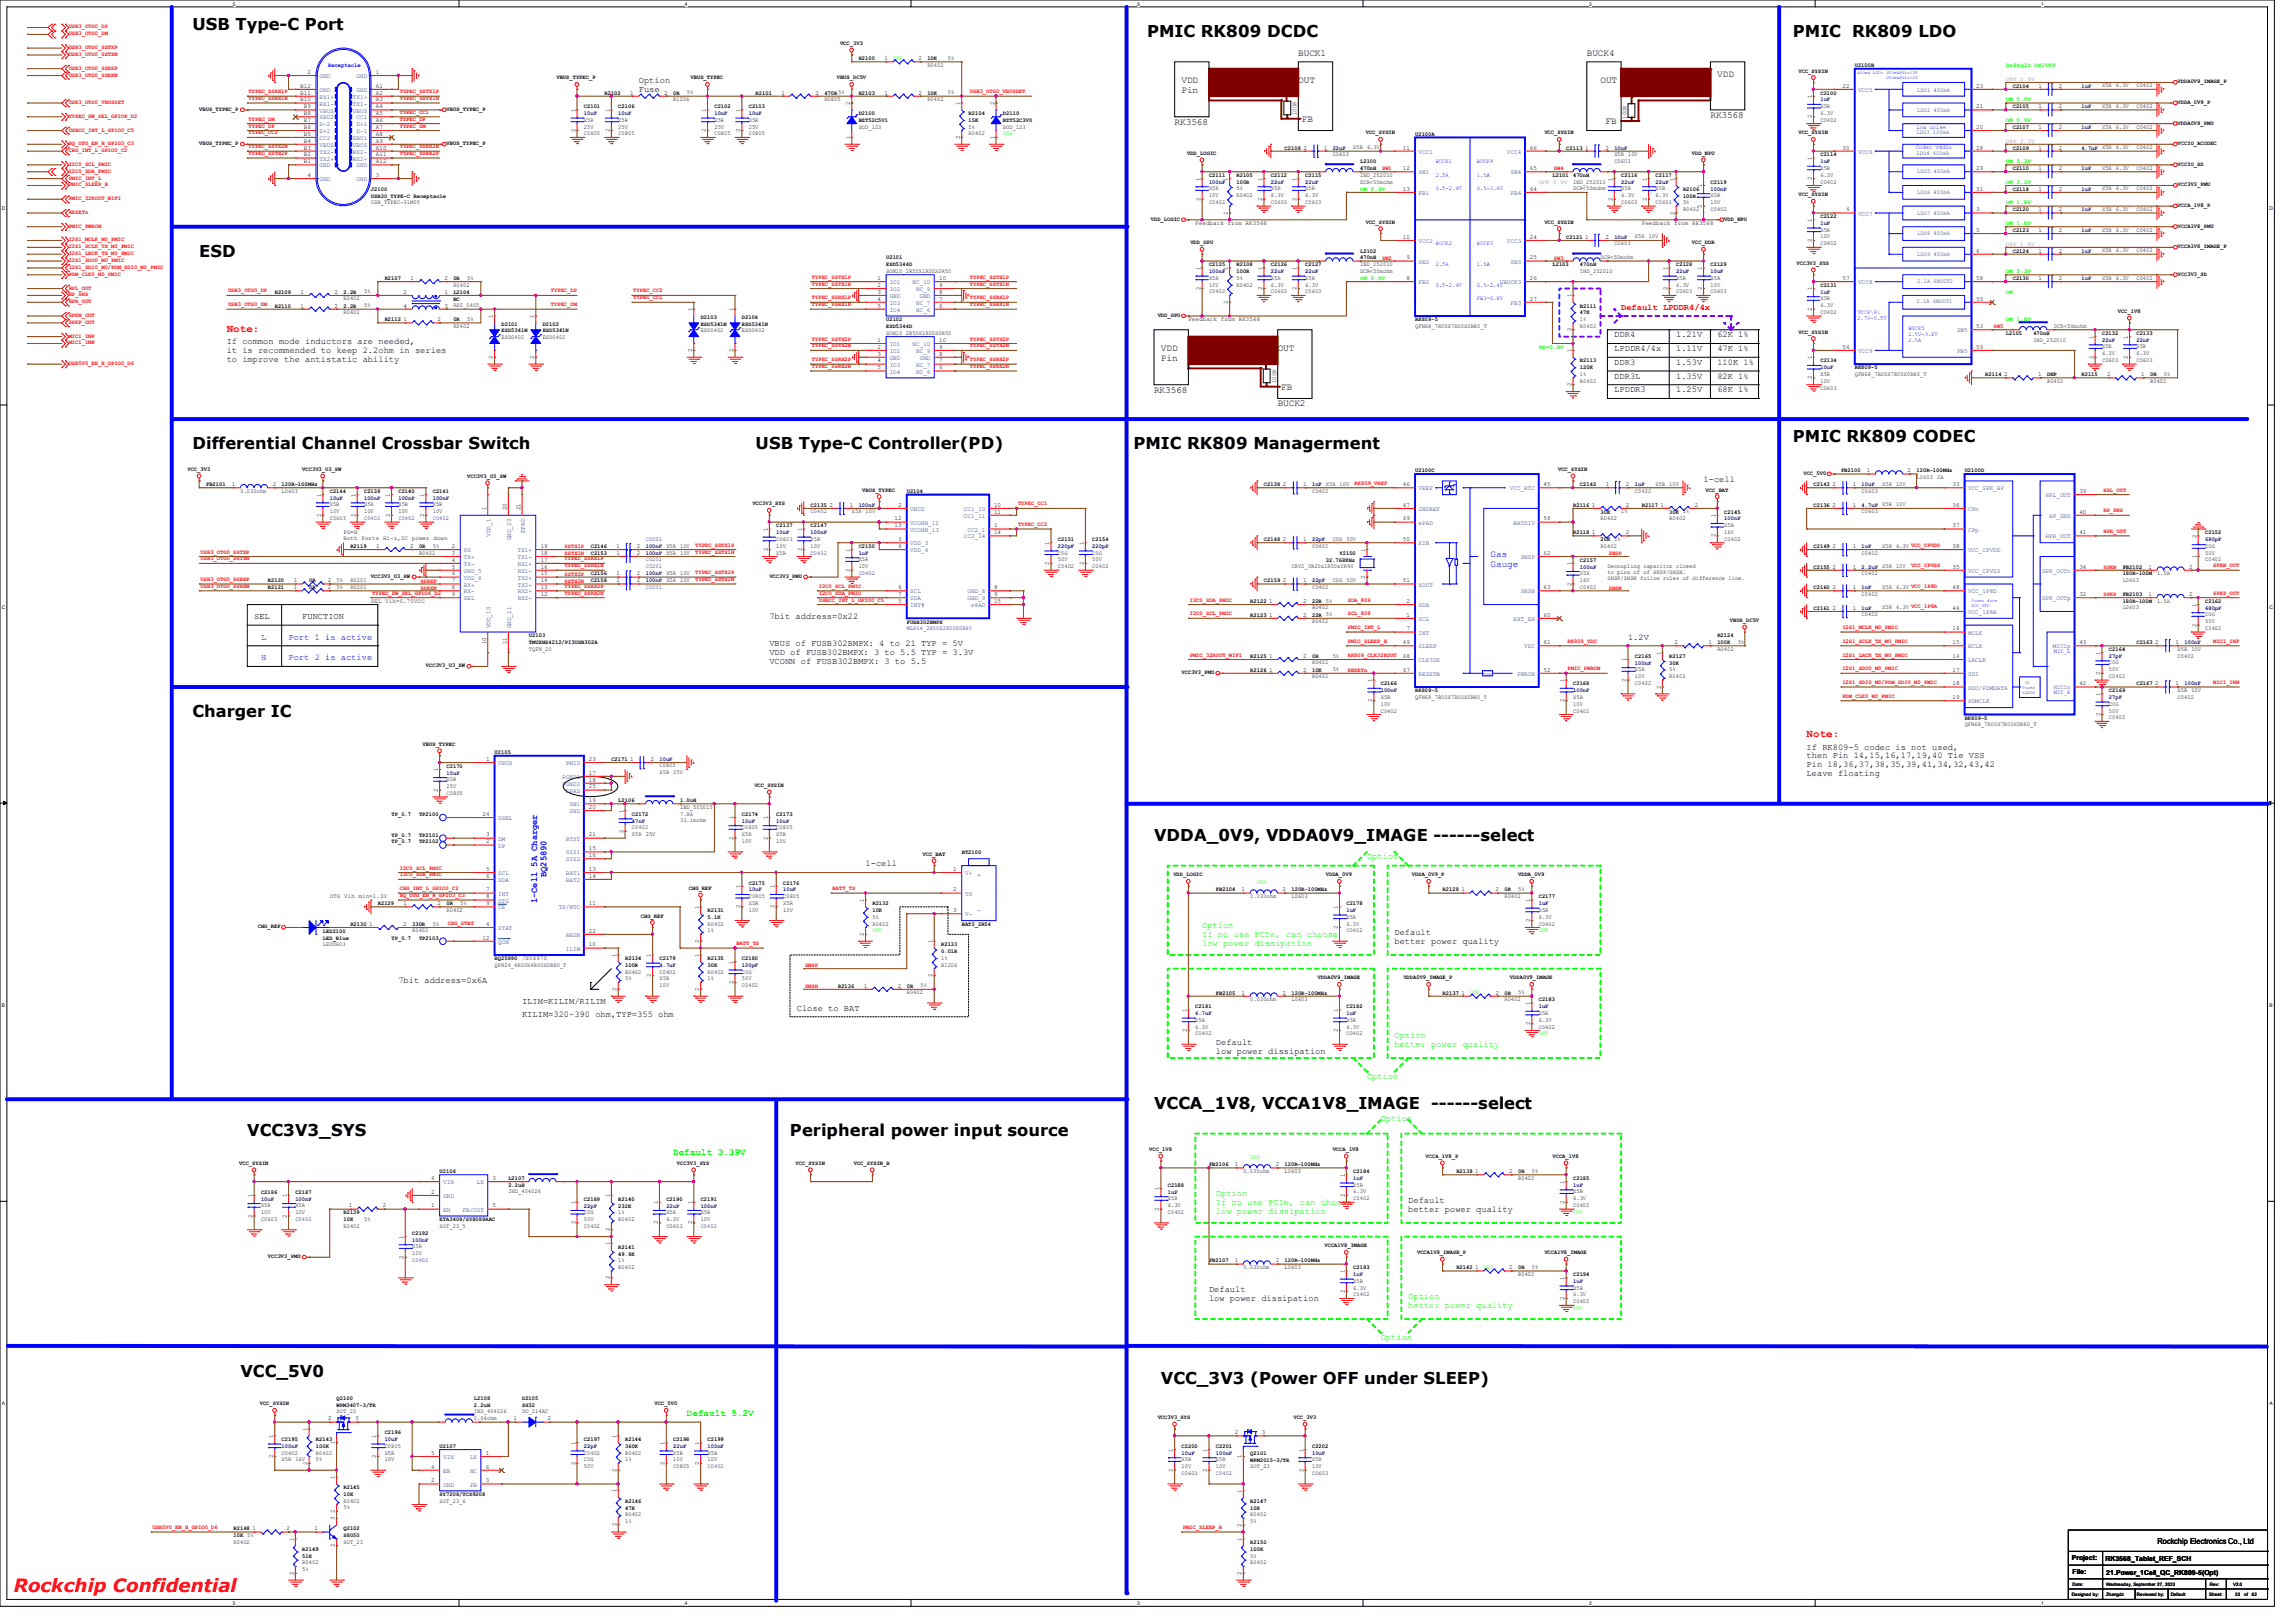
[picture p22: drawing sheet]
<svg xmlns="http://www.w3.org/2000/svg" width="297mm" height="210mm" viewBox="0 0 297 210" stroke-linecap="round" stroke-linejoin="round" font-family="sans-serif">
<defs><g id="words">
<text font-size="2.4" fill="#f00" x="1.8" y="206">Rockchip Confidential</text>
<g font-size="2.1">
<text x="24.9" y="3.9">USB Type-C Port</text>
<text x="148.5" y="4.8">PMIC RK809 DCDC</text>
<text x="232" y="4.8">PMIC RK809 LDO</text>
<text x="25.8" y="33.2">ESD</text>
<text x="24.9" y="58.1">Differential Channel Crossbar Switch</text>
<text x="97.8" y="58.1">USB Type-C Controller(PD)</text>
<text x="146.7" y="58.1">PMIC RK809 Managerment</text>
<text x="232" y="57.2">PMIC RK809 CODEC</text>
<text x="24.9" y="92.8">Charger IC</text>
<text x="149.4" y="108.8">VDDA_0V9, VDDA0V9_IMAGE ------select</text>
<text x="149.4" y="143.5">VCCA_1V8, VCCA1V8_IMAGE ------select</text>
<text x="32" y="147">VCC3V3_SYS</text>
<text x="102.2" y="147">Peripheral power input source</text>
<text x="31.1" y="178.1">VCC_5V0</text>
<text x="150.2" y="179">VCC_3V3 (Power OFF under SLEEP)</text>
</g>
<g font-size="1.4" fill="#f00">
<text x="29.3" y="42.9">Note:</text>
<text x="233.8" y="95.4">Note:</text>
</g>
<g font-size="1.2">
<text x="152.9" y="10.8">VDD</text>
<text x="168" y="7.2">BUCK1</text>
<text x="168" y="10.8">OUT</text>
<text x="205.4" y="7.2">BUCK4</text>
<text x="207.1" y="10.8">OUT</text>
<text x="222.2" y="9.9">VDD</text>
<text x="152" y="16.1">RK3568</text>
<text x="152.9" y="12">Pin</text>
<text x="168.5" y="15.8">FB</text>
<text x="207.8" y="16">FB</text>
<text x="221.4" y="15.2">RK3568</text>
<text x="150.2" y="45.5">VDD</text>
<text x="150.2" y="46.7">Pin</text>
<text x="165.4" y="45.5">OUT</text>
<text x="149.4" y="50.8">RK3568</text>
<text x="165.4" y="52.6">BUCK2</text>
<text x="165.8" y="50.5">FB</text>
</g>
<g font-size="1.2" fill="#00f">
<text x="192.9" y="72.1">Gas</text>
<text x="192.9" y="73.4">Gauge</text>
<text x="70.7" y="113.5" transform="rotate(-90 70.7 113.5)">BQ25890</text>
<text x="69.5" y="116.9" transform="rotate(-90 69.5 116.9)">1-Cell 5A Charger</text>
</g>
<g font-size="1.2" fill="#0f0">
<text x="87.1" y="149.5">Default 3.39V</text>
<text x="88.9" y="183.3">Default 5.2V</text>
</g>
<g font-size="1.1">
<text x="82.7" y="10.8">Option</text>
<text x="82.7" y="11.9">Fuse</text>
<text x="29.3" y="44.5">If common mode inductors are needed,</text>
<text x="29.3" y="45.7">it is recommended to keep 2.2ohm in series</text>
<text x="29.3" y="46.8">to improve the antistatic ability</text>
<text x="208.9" y="45.4">LPDDR4/4x</text>
<text x="208.9" y="47.2">DDR3</text>
<text x="208.9" y="43.6">DDR4</text>
<text x="216.9" y="43.6">1.21V</text>
<text x="216.9" y="45.4">1.11V</text>
<text x="216.9" y="47.2">1.53V</text>
<text x="222.3" y="43.6">62K 1%</text>
<text x="222.3" y="45.4">47K 1%</text>
<text x="222.3" y="47.2">110K 1%</text>
<text x="208.9" y="50.8">LPDDR3</text>
<text x="208.9" y="49">DDR3L</text>
<text x="216.9" y="50.8">1.25V</text>
<text x="216.9" y="49">1.35V</text>
<text x="222.3" y="50.8">68K 1%</text>
<text x="222.3" y="49">82K 1%</text>
<text x="220.5" y="62.3">1-cell</text>
<text x="32.9" y="80.1">SEL</text>
<text x="39.1" y="80.1">FUNCTION</text>
<text x="99.6" y="83.7">VBUS of FUSB302BMPX: 4 to 21 TYP = 5V</text>
<text x="99.6" y="80.1">7bit address=0x22</text>
<text x="210.7" y="82.8">1.2V</text>
<text x="99.6" y="84.8">VDD of FUSB302BMPX: 3 to 5.5 TYP = 3.3V</text>
<text x="99.6" y="85.9">VCONN of FUSB302BMPX: 3 to 5.5</text>
<text x="233.8" y="97">If RK809-5 codec is not used,</text>
<text x="233.8" y="98.1">then Pin 14,15,16,17,19,40 Tie VSS</text>
<text x="233.8" y="99.3">Pin 18,36,37,38,35,39,41,34,32,43,42</text>
<text x="233.8" y="100.4">Leave floating</text>
<text x="112" y="112.1">1-cell</text>
<text x="180.5" y="121">Default</text>
<text x="180.5" y="122.1">better power quality</text>
<text x="51.6" y="127.2">7bit address=0x6A</text>
<text x="67.6" y="129.9">ILIM=KILIM/RILIM</text>
<text x="67.6" y="131.7">KILIM=320~390 ohm,TYP=355 ohm</text>
<text x="103.1" y="130.8">Close to BAT</text>
<text x="157.4" y="135.2">Default</text>
<text x="157.4" y="136.4">low power dissipation</text>
<text x="182.2" y="155.7">Default</text>
<text x="182.2" y="156.8">better power quality</text>
<text x="156.5" y="167.2">Default</text>
<text x="156.5" y="168.4">low power dissipation</text>
<text x="279.2" y="199.9">Rockchip Electronics Co., Ltd</text>
</g>
<text font-size="1.1" fill="#f00" x="209.8" y="40.1">Default LPDDR4/4x</text>
<g font-size="1.1" fill="#00f">
<text x="33.8" y="82.8">L</text>
<text x="37.3" y="82.8">Port 1 is active</text>
<text x="33.8" y="85.4">H</text>
<text x="37.3" y="85.4">Port 2 is active</text>
</g>
<g font-size="1.1" fill="#0f0">
<text x="176.9" y="111.2">Option</text>
<text x="155.6" y="120.1">Option</text>
<text x="155.6" y="121.2">If no use PCIe, can choose</text>
<text x="155.6" y="122.4">low power dissipation</text>
<text x="180.5" y="134.3">Option</text>
<text x="180.5" y="135.5">better power quality</text>
<text x="176.9" y="139.7">Option</text>
<text x="178.7" y="145">Option</text>
<text x="157.4" y="154.8">Option</text>
<text x="157.4" y="155.9">If no use PCIe, can choose</text>
<text x="157.4" y="157.1">low power dissipation</text>
<text x="178.7" y="173.4">Option</text>
<text x="182.2" y="168.1">Option</text>
<text x="182.2" y="169.3">better power quality</text>
</g>
<g font-size=".9">
<text x="268.1" y="201.9">Project:</text>
<text x="268.2" y="203.7">File:</text>
<text x="272.5" y="202">RK3568_Tablet_REF_SCH</text>
<text x="272.6" y="203.8">21.Power_1Cell_QC_RK809-5(Opt)</text>
</g>
<g font-size=".8" fill="#f00">
<text x="8.9" y="3.7">USB3_OTG0_DP</text>
<text x="8.9" y="4.6">USB3_OTG0_DM</text>
<text x="8.9" y="6.4">USB3_OTG0_SSTXP</text>
<text x="8.9" y="7.2">USB3_OTG0_SSTXN</text>
<text x="8.9" y="9">USB3_OTG0_SSRXP</text>
<text x="8.9" y="9.9">USB3_OTG0_SSRXN</text>
<text x="8.9" y="15.2">TYPEC_SW_SEL_GPIO4_D2</text>
<text x="8.9" y="13.5">USB3_OTG0_VBUSDET</text>
<text x="8.9" y="17">USBCC_INT_L_GPIO0_C5</text>
<text x="32.2" y="16.5">TYPEC_DP</text>
<text x="32.2" y="15.6">TYPEC_DM</text>
<text x="32.2" y="12.1">TYPEC_SSRX1P</text>
<text x="32.2" y="13">TYPEC_SSRX1N</text>
<text x="32.2" y="17.4">TYPEC_CC2</text>
<text x="51.7" y="15.6">TYPEC_DP</text>
<text x="51.7" y="16.5">TYPEC_DM</text>
<text x="51.7" y="12.1">TYPEC_SSTX1P</text>
<text x="51.7" y="13">TYPEC_SSTX1N</text>
<text x="51.7" y="14.7">TYPEC_CC1</text>
<text x="125.5" y="12.1">USB3_OTG0_VBUSDET</text>
<text x="8.9" y="23.2">PMIC_INT_L</text>
<text x="8.9" y="22.4">I2C0_SDA_PMIC</text>
<text x="8.9" y="21.5">I2C0_SCL_PMIC</text>
<text x="8.9" y="18.8">BQ_OTG_EN_H_GPIO3_C3</text>
<text x="8.9" y="19.7">CHG_INT_L_GPIO0_C2</text>
<text x="32.2" y="20.1">TYPEC_SSTX2P</text>
<text x="32.2" y="19.2">TYPEC_SSTX2N</text>
<text x="51.7" y="20.1">TYPEC_SSRX2P</text>
<text x="51.7" y="19.2">TYPEC_SSRX2N</text>
<text x="178.9" y="22.1">SW1</text>
<text x="201.1" y="22.1">SW4</text>
<text x="8.9" y="29.5">PMIC_PWRON</text>
<text x="8.9" y="24.1">PMIC_SLEEP_H</text>
<text x="8.9" y="27.7">RESETn</text>
<text x="8.9" y="25.9">PMIC_32KOUT_WIFI</text>
<text x="8.9" y="33.9">I2S1_SDO0_M0_PMIC</text>
<text x="8.9" y="31.2">I2S1_MCLK_M0_PMIC</text>
<text x="8.9" y="32.1">I2S1_SCLK_TX_M0_PMIC</text>
<text x="8.9" y="33">I2S1_LRCK_TX_M0_PMIC</text>
<text x="8.9" y="35.7">PDM_CLK0_M0_PMIC</text>
<text x="8.9" y="34.8">I2S1_SDI0_M0/PDM_SDI0_M0_PMIC</text>
<text x="178.9" y="33.6">SW2</text>
<text x="201.1" y="33.6">SW3</text>
<text x="8.9" y="41">SPKN_OUT</text>
<text x="8.9" y="41.9">SPKP_OUT</text>
<text x="8.9" y="37.5">HPL_OUT</text>
<text x="8.9" y="39.2">HPR_OUT</text>
<text x="8.9" y="38.4">HP_SNS</text>
<text x="29.5" y="37.8">USB3_OTG0_DP</text>
<text x="29.5" y="39.6">USB3_OTG0_DM</text>
<text x="71.3" y="39.6">TYPEC_DM</text>
<text x="71.3" y="37.8">TYPEC_DP</text>
<text x="82" y="37.8">TYPEC_CC2</text>
<text x="82" y="38.7">TYPEC_CC1</text>
<text x="105.1" y="36.1">TYPEC_SSTX1P</text>
<text x="105.1" y="37">TYPEC_SSTX1N</text>
<text x="105.1" y="38.7">TYPEC_SSRX1P</text>
<text x="105.1" y="39.6">TYPEC_SSRX1N</text>
<text x="125.5" y="36.1">TYPEC_SSTX1P</text>
<text x="125.5" y="37">TYPEC_SSTX1N</text>
<text x="125.5" y="38.7">TYPEC_SSRX1P</text>
<text x="125.5" y="39.6">TYPEC_SSRX1N</text>
<text x="8.9" y="47.2">USB5V0_EN_H_GPIO0_D6</text>
<text x="8.9" y="44.6">MIC1_INN</text>
<text x="8.9" y="43.7">MIC1_INP</text>
<text x="105.1" y="44.1">TYPEC_SSTX2P</text>
<text x="105.1" y="45">TYPEC_SSTX2N</text>
<text x="105.1" y="46.7">TYPEC_SSRX2P</text>
<text x="105.1" y="47.6">TYPEC_SSRX2N</text>
<text x="125.5" y="44.1">TYPEC_SSTX2P</text>
<text x="125.5" y="45">TYPEC_SSTX2N</text>
<text x="125.5" y="46.7">TYPEC_SSRX2P</text>
<text x="125.5" y="47.6">TYPEC_SSRX2N</text>
<text x="258" y="42.5">SW5</text>
<text x="131.7" y="65.4">TYPEC_CC1</text>
<text x="175.3" y="62.7">RK809_VREF</text>
<text x="272.2" y="63.6">HPL_OUT</text>
<text x="26" y="71.6">USB3_OTG0_SSTXP</text>
<text x="73.1" y="71">SSTX1P</text>
<text x="73.1" y="71.8">SSTX1N</text>
<text x="90" y="71.6">TYPEC_SSTX1N</text>
<text x="90" y="70.7">TYPEC_SSTX1P</text>
<text x="131.7" y="68.1">TYPEC_CC2</text>
<text x="208.2" y="71.8">SNSP</text>
<text x="272.2" y="66.3">HP_SNS</text>
<text x="272.2" y="69">HPR_OUT</text>
<text x="26" y="75.2">USB3_OTG0_SSRXP</text>
<text x="26" y="76.1">USB3_OTG0_SSRXN</text>
<text x="26" y="72.5">USB3_OTG0_SSTXN</text>
<text x="48.2" y="77">TYPEC_SW_SEL_GPIO4_D2</text>
<text x="54.4" y="75.4">SSRXP</text>
<text x="54.4" y="76.3">SSRXN</text>
<text x="73.1" y="74.5">SSTX2P</text>
<text x="73.1" y="75.4">SSTX2N</text>
<text x="73.1" y="72.5">TYPEC_SSRX1P</text>
<text x="73.1" y="73.4">TYPEC_SSRX1N</text>
<text x="73.1" y="76.1">TYPEC_SSRX2P</text>
<text x="73.1" y="77">TYPEC_SSRX2N</text>
<text x="90" y="74.3">TYPEC_SSTX2P</text>
<text x="90" y="75.2">TYPEC_SSTX2N</text>
<text x="106" y="76.1">I2C0_SCL_PMIC</text>
<text x="106" y="77">I2C0_SDA_PMIC</text>
<text x="106" y="77.9">USBCC_INT_L_GPIO0_C5</text>
<text x="154" y="77.9">I2C0_SDA_PMIC</text>
<text x="174.4" y="77.9">SDA_809</text>
<text x="208.2" y="76.3">SNSN</text>
<text x="247.3" y="73.4">VCC_CPVSS</text>
<text x="272.2" y="77.2">SPKP</text>
<text x="272.2" y="73.6">SPKN</text>
<text x="286.4" y="77">SPKP_OUT</text>
<text x="286.4" y="73.4">SPKN_OUT</text>
<text x="154" y="79.6">I2C0_SCL_PMIC</text>
<text x="174.4" y="79.6">SCL_809</text>
<text x="174.4" y="81.4">PMIC_INT_L</text>
<text x="174.4" y="83.2">PMIC_SLEEP_H</text>
<text x="202.9" y="83.2">RK809_VDC</text>
<text x="238.4" y="83.2">I2S1_SCLK_TX_M0_PMIC</text>
<text x="238.4" y="81.4">I2S1_MCLK_M0_PMIC</text>
<text x="286.4" y="83.2">MIC1_INP</text>
<text x="154" y="85">PMIC_32KOUT_WIFI</text>
<text x="174.4" y="85">RK809_CLK32KOUT</text>
<text x="174.4" y="87">RESETn</text>
<text x="202.9" y="86.7">PMIC_PWRON</text>
<text x="238.4" y="85">I2S1_LRCK_TX_M0_PMIC</text>
<text x="238.4" y="86.7">I2S1_SDO0_M0_PMIC</text>
<text x="238.4" y="88.5">I2S1_SDI0_M0/PDM_SDI0_M0_PMIC</text>
<text x="286.4" y="88.5">MIC1_INN</text>
<text x="238.4" y="90.3">PDM_CLK0_M0_PMIC</text>
<text x="51.7" y="112.5">I2C0_SCL_PMIC</text>
<text x="51.7" y="113.4">I2C0_SDA_PMIC</text>
<text x="51.7" y="115.2">CHG_INT_L_GPIO0_C2</text>
<text x="51.7" y="116.1">BQ_OTG_EN_H_GPIO3_C3</text>
<text x="58" y="119.6">CHG_STAT</text>
<text x="107.7" y="115.2">BATT_TS</text>
<text x="95.3" y="122.3">BATT_TS</text>
<text x="104.2" y="125.2">SNSP</text>
<text x="104.2" y="127.8">SNSN</text>
<text x="19.7" y="197.9">USB5V0_EN_H_GPIO0_D6</text>
<text x="153.1" y="197.9">PMIC_SLEEP_H</text>
</g>
<g font-size=".8">
<text x="108.7" y="5.8">VCC_3V3</text>
<text x="38.9" y="11.3">B12</text>
<text x="39.8" y="9.6">2</text>
<text x="48.6" y="9.6">1</text>
<text x="48.6" y="11.3">A1</text>
<text x="72" y="10.3">VBUS_TYPEC_P</text>
<text x="89.4" y="10.3">VBUS_TYPEC</text>
<text x="108.3" y="10.3">VBUS_DC5V</text>
<text x="111.1" y="7.8">R2100</text>
<text x="114.5" y="7.8">1</text>
<text x="118.9" y="7.8">2</text>
<text x="120" y="7.8">10K</text>
<text x="120" y="8.6">R0402</text>
<text x="122.7" y="7.7">5%</text>
<text x="232.8" y="9.4">VCC_SYSIN</text>
<text x="238.5" y="11.3">22</text>
<text x="240" y="8.7">U2100B</text>
<text x="255.8" y="11.3">23</text>
<text x="260.5" y="11.3">C2104</text>
<text x="263.8" y="11.3">1</text>
<text x="266.4" y="11.3">2</text>
<text x="272" y="11.3">X5R 6.3V</text>
<text x="276.5" y="11.3">C0402</text>
<text x="281.8" y="10.8">VDDA0V9_IMAGE_P</text>
<text x="25.8" y="14.4">VBUS_TYPEC_P</text>
<text x="38.9" y="12.2">B11</text>
<text x="38.9" y="13.1">B10</text>
<text x="39.3" y="14">B9</text>
<text x="39.3" y="14.9">B8</text>
<text x="39.3" y="15.8">B7</text>
<text x="39.3" y="16.7">B6</text>
<text x="39.3" y="17.6">B5</text>
<text x="48.6" y="12.2">A2</text>
<text x="48.6" y="13.1">A3</text>
<text x="48.6" y="14">A4</text>
<text x="48.6" y="14.9">A5</text>
<text x="48.6" y="15.8">A6</text>
<text x="48.6" y="16.7">A7</text>
<text x="48.6" y="17.6">A8</text>
<text x="57.8" y="14.4">VBUS_TYPEC_P</text>
<text x="74.5" y="17.1" transform="rotate(-90 74.5 17.1)">2</text>
<text x="74.5" y="14.5" transform="rotate(-90 74.5 14.5)">1</text>
<text x="75.6" y="14">C2101</text>
<text x="75.6" y="17.5">C0805</text>
<text x="75.6" y="15.7">X5R</text>
<text x="75.6" y="16.6">25V</text>
<text x="78.2" y="12.2">R2102</text>
<text x="78.9" y="17.1" transform="rotate(-90 78.9 17.1)">2</text>
<text x="78.9" y="14.5" transform="rotate(-90 78.9 14.5)">1</text>
<text x="80" y="14">C2106</text>
<text x="80" y="17.5">C0805</text>
<text x="80" y="15.7">X5R</text>
<text x="80" y="16.6">25V</text>
<text x="81.6" y="12.2">1</text>
<text x="86" y="12.2">2</text>
<text x="87.1" y="12.2">0R</text>
<text x="87.1" y="13.1">R1206</text>
<text x="88.9" y="12.2">5%</text>
<text x="91.4" y="17.1" transform="rotate(-90 91.4 17.1)">2</text>
<text x="91.4" y="14.5" transform="rotate(-90 91.4 14.5)">1</text>
<text x="92.5" y="14">C2102</text>
<text x="92.5" y="17.5">C0805</text>
<text x="92.5" y="15.7">X5R</text>
<text x="92.5" y="16.6">25V</text>
<text x="95.8" y="17.1" transform="rotate(-90 95.8 17.1)">2</text>
<text x="95.8" y="14.5" transform="rotate(-90 95.8 14.5)">1</text>
<text x="96.9" y="14">C2103</text>
<text x="96.9" y="17.5">C0805</text>
<text x="96.9" y="15.7">X5R</text>
<text x="96.9" y="16.6">25V</text>
<text x="97.8" y="12.2">R2101</text>
<text x="101.1" y="12.2">1</text>
<text x="105.5" y="12.2">2</text>
<text x="106.7" y="12.2">470R5%</text>
<text x="106.7" y="13.1">R0805</text>
<text x="110" y="18" transform="rotate(-90 110 18)">1</text>
<text x="110" y="13.6" transform="rotate(-90 110 13.6)">2</text>
<text x="111.1" y="12.2">R2103</text>
<text x="111.1" y="14.9">D2100</text>
<text x="111.1" y="15.8">BZT52C5V1</text>
<text x="111.1" y="16.6">SOD_123</text>
<text x="114.5" y="12.2">1</text>
<text x="118.9" y="12.2">2</text>
<text x="120" y="12.2">10K</text>
<text x="120" y="13.1">R0402</text>
<text x="122.7" y="12.2">5%</text>
<text x="124.2" y="18" transform="rotate(-90 124.2 18)">2</text>
<text x="124.2" y="13.6" transform="rotate(-90 124.2 13.6)">1</text>
<text x="125.4" y="14.9">R2104</text>
<text x="125.4" y="15.8">15K</text>
<text x="125.4" y="17.5">R0402</text>
<text x="125.4" y="16.6">5%</text>
<text x="128.7" y="18" transform="rotate(-90 128.7 18)">1</text>
<text x="128.7" y="13.6" transform="rotate(-90 128.7 13.6)">2</text>
<text x="129.8" y="14.9">D2110</text>
<text x="129.8" y="15.8">BZT52C3V0</text>
<text x="129.8" y="16.6">SOD_123</text>
<text x="167.8" y="14.9" transform="rotate(-90 167.8 14.9)">100R</text>
<text x="176.7" y="17.4">VCC_SYSIN</text>
<text x="183.1" y="17.6">U2100A</text>
<text x="199.9" y="17.4">VCC_SYSIN</text>
<text x="210.5" y="15.4" transform="rotate(-90 210.5 15.4)">100R</text>
<text x="232.8" y="17.4">VCC_SYSIN</text>
<text x="234.5" y="15.3" transform="rotate(-90 234.5 15.3)">2</text>
<text x="234.5" y="12.7" transform="rotate(-90 234.5 12.7)">1</text>
<text x="235.6" y="12.2">C2100</text>
<text x="235.6" y="15.7">C0402</text>
<text x="235.6" y="14">X5R</text>
<text x="235.6" y="14.9">6.3V</text>
<text x="255.8" y="14">21</text>
<text x="255.8" y="16.7">20</text>
<text x="260.5" y="16.7">C2107</text>
<text x="260.5" y="14">C2105</text>
<text x="263.8" y="16.7">1</text>
<text x="263.8" y="14">1</text>
<text x="266.4" y="16.7">2</text>
<text x="266.4" y="14">2</text>
<text x="272" y="16.6">X5R 6.3V</text>
<text x="272" y="14">X5R 6.3V</text>
<text x="276.5" y="16.6">C0402</text>
<text x="276.5" y="14">C0402</text>
<text x="281.8" y="16.1">VDDA0V9_PMU</text>
<text x="281.8" y="13.5">VDDA_0V9_P</text>
<text x="25.8" y="18.8">VBUS_TYPEC_P</text>
<text x="39.3" y="18.5">B4</text>
<text x="39.3" y="19.3">B3</text>
<text x="39.3" y="20.2">B2</text>
<text x="39.3" y="21.1">B1</text>
<text x="39.8" y="22.9">4</text>
<text x="48.6" y="22.9">3</text>
<text x="48.6" y="18.5">A9</text>
<text x="48.6" y="19.3">A10</text>
<text x="48.6" y="20.2">A11</text>
<text x="48.6" y="21.1">A12</text>
<text x="57.8" y="18.8">VBUS_TYPEC_P</text>
<text x="153.6" y="20.1">VDD_LOGIC</text>
<text x="155.4" y="23.4" transform="rotate(-90 155.4 23.4)">1</text>
<text x="156.5" y="22.9">C2111</text>
<text x="158.9" y="23.4" transform="rotate(-90 158.9 23.4)">1</text>
<text x="160" y="22.9">R2105</text>
<text x="160" y="23.8">100R</text>
<text x="163.4" y="23.4" transform="rotate(-90 163.4 23.4)">1</text>
<text x="164.5" y="22.9">C2112</text>
<text x="166.2" y="19.3">C2108</text>
<text x="167.8" y="23.4" transform="rotate(-90 167.8 23.4)">1</text>
<text x="168.7" y="19.3">2</text>
<text x="168.9" y="22.9">C2115</text>
<text x="171.3" y="19.3">1</text>
<text x="172.5" y="20.2">C0603</text>
<text x="175.1" y="19.3">X5R 6.3V</text>
<text x="176" y="21.1">L2100</text>
<text x="176" y="22">470nH</text>
<text x="176" y="22.9">IND_252010</text>
<text x="176" y="23.7">DCR&lt;50mohm</text>
<text x="181.6" y="19.3">11</text>
<text x="181.6" y="22">12</text>
<text x="198" y="19.3">66</text>
<text x="198" y="22">65</text>
<text x="200.9" y="22.9">L2101</text>
<text x="202.7" y="19.3">C2113</text>
<text x="203.6" y="22.9">470nH</text>
<text x="203.6" y="23.7">IND_252010</text>
<text x="205.1" y="19.3">1</text>
<text x="207.8" y="19.3">2</text>
<text x="208.7" y="23.4" transform="rotate(-90 208.7 23.4)">1</text>
<text x="208.9" y="21.1">C0603</text>
<text x="208.9" y="20.2">X5R 10V</text>
<text x="209.8" y="22.9">C2116</text>
<text x="213.1" y="23.4" transform="rotate(-90 213.1 23.4)">1</text>
<text x="214.3" y="22.9">C2117</text>
<text x="216.7" y="23.4" transform="rotate(-90 216.7 23.4)">1</text>
<text x="219" y="20.1">VDD_NPU</text>
<text x="221.4" y="23.8">C2119</text>
<text x="234.5" y="23.3" transform="rotate(-90 234.5 23.3)">2</text>
<text x="234.5" y="20.7" transform="rotate(-90 234.5 20.7)">1</text>
<text x="235.6" y="20.2">C2114</text>
<text x="235.6" y="23.7">C0402</text>
<text x="235.6" y="22">X5R</text>
<text x="235.6" y="22.9">6.3V</text>
<text x="238.5" y="19.3">30</text>
<text x="255.8" y="19.3">28</text>
<text x="255.8" y="22">29</text>
<text x="260.5" y="19.3">C2109</text>
<text x="260.5" y="22">C2110</text>
<text x="263.8" y="19.3">1</text>
<text x="263.8" y="22">1</text>
<text x="266.4" y="19.3">2</text>
<text x="266.4" y="22">2</text>
<text x="272" y="19.3">X5R 6.3V</text>
<text x="272" y="22">X5R 6.3V</text>
<text x="276.5" y="19.3">C0402</text>
<text x="276.5" y="22">C0402</text>
<text x="281.8" y="18.8">VCCIO_ACODEC</text>
<text x="281.8" y="21.5">VCCIO_SD</text>
<text x="48" y="24.7">J2100</text>
<text x="48" y="25.6">USB30_TYPE-C Receptacle</text>
<text x="48" y="26.4">USB_TYPEC-31M05</text>
<text x="148.9" y="28.6">VDD_LOGIC</text>
<text x="154.7" y="29.1">Feedback from RK3568</text>
<text x="155.4" y="26" transform="rotate(-90 155.4 26)">2</text>
<text x="156.5" y="26.4">C0402</text>
<text x="156.5" y="24.6">X5R</text>
<text x="156.5" y="25.5">10V</text>
<text x="158.9" y="27.8" transform="rotate(-90 158.9 27.8)">2</text>
<text x="160" y="25.5">R0402</text>
<text x="160" y="24.6">5%</text>
<text x="163.4" y="26" transform="rotate(-90 163.4 26)">2</text>
<text x="164.5" y="26.4">C0603</text>
<text x="164.5" y="24.6">X5R</text>
<text x="164.5" y="25.5">6.3V</text>
<text x="167.8" y="26" transform="rotate(-90 167.8 26)">2</text>
<text x="168.9" y="26.4">C0603</text>
<text x="168.9" y="24.6">X5R</text>
<text x="168.9" y="25.5">6.3V</text>
<text x="176.7" y="29">VCC_SYSIN</text>
<text x="181.6" y="24.7">13</text>
<text x="198" y="24.7">64</text>
<text x="199.9" y="29">VCC_SYSIN</text>
<text x="203.6" y="24.6">DCR&lt;50mohm</text>
<text x="208.7" y="26" transform="rotate(-90 208.7 26)">2</text>
<text x="209.8" y="26.4">C0603</text>
<text x="209.8" y="24.6">X5R</text>
<text x="209.8" y="25.5">6.3V</text>
<text x="212.5" y="29.1">Feedback from RK3568</text>
<text x="213.1" y="26" transform="rotate(-90 213.1 26)">2</text>
<text x="214.3" y="26.4">C0603</text>
<text x="214.3" y="24.6">X5R</text>
<text x="214.3" y="25.5">6.3V</text>
<text x="216.7" y="27.8" transform="rotate(-90 216.7 27.8)">2</text>
<text x="217.8" y="24.7">R2106</text>
<text x="217.8" y="25.6">100R</text>
<text x="217.8" y="27.3">R0402</text>
<text x="217.8" y="26.4">5%</text>
<text x="220.3" y="26.9" transform="rotate(-90 220.3 26.9)">2</text>
<text x="220.3" y="24.3" transform="rotate(-90 220.3 24.3)">1</text>
<text x="221.4" y="27.3">C0402</text>
<text x="221.4" y="25.5">X5R</text>
<text x="221.4" y="26.4">10V</text>
<text x="223.1" y="28.6">VDD_NPU</text>
<text x="232.8" y="25.4">VCC_SYSIN</text>
<text x="234.5" y="28.7" transform="rotate(-90 234.5 28.7)">1</text>
<text x="235.6" y="28.2">C2122</text>
<text x="235.6" y="30">X5R</text>
<text x="238.9" y="27.3">4</text>
<text x="255.8" y="24.7">31</text>
<text x="255.8" y="27.3">3</text>
<text x="260.5" y="24.7">C2118</text>
<text x="260.5" y="27.3">C2120</text>
<text x="263.8" y="24.7">1</text>
<text x="263.8" y="27.3">1</text>
<text x="266.4" y="24.7">2</text>
<text x="266.4" y="27.3">2</text>
<text x="272" y="30">X5R 6.3V</text>
<text x="272" y="24.6">X5R 6.3V</text>
<text x="272" y="27.3">X5R 6.3V</text>
<text x="276.5" y="30">C0402</text>
<text x="276.5" y="24.6">C0402</text>
<text x="276.5" y="27.3">C0402</text>
<text x="281.8" y="26.8">VCCA_1V8_P</text>
<text x="281.8" y="24.1">VCC3V3_PMU</text>
<text x="281.8" y="29.5">VCCA1V8_PMU</text>
<text x="114.7" y="33.6">U2101</text>
<text x="114.7" y="34.5">ESD5344D</text>
<text x="114.7" y="35.3">SON10_2R50X1R00X0R50</text>
<text x="154.1" y="31.6">VDD_GPU</text>
<text x="155.4" y="34.9" transform="rotate(-90 155.4 34.9)">1</text>
<text x="156.5" y="34.5">C2125</text>
<text x="158.9" y="34.9" transform="rotate(-90 158.9 34.9)">1</text>
<text x="160" y="34.5">R2108</text>
<text x="160" y="35.3">100R</text>
<text x="163.4" y="34.9" transform="rotate(-90 163.4 34.9)">1</text>
<text x="164.5" y="34.5">C2126</text>
<text x="167.8" y="34.9" transform="rotate(-90 167.8 34.9)">1</text>
<text x="168.9" y="34.5">C2127</text>
<text x="176" y="32.7">L2102</text>
<text x="176" y="33.6">470nH</text>
<text x="176" y="34.4">IND_252010</text>
<text x="176" y="35.3">DCR&lt;50mohm</text>
<text x="181.6" y="30.9">10</text>
<text x="182" y="33.6">9</text>
<text x="198" y="30.9">24</text>
<text x="198" y="33.6">25</text>
<text x="200.9" y="34.5">L2103</text>
<text x="202.7" y="30.9">C2121</text>
<text x="204.5" y="34.5">470nH</text>
<text x="204.5" y="35.3">IND_252010</text>
<text x="205.1" y="30.9">1</text>
<text x="207.1" y="33.5">DCR&lt;50mohm</text>
<text x="207.8" y="30.9">2</text>
<text x="208.9" y="31.7">C0603</text>
<text x="211.6" y="30.9">X5R 10V</text>
<text x="215.8" y="34.9" transform="rotate(-90 215.8 34.9)">1</text>
<text x="216.9" y="34.5">C2128</text>
<text x="219" y="31.6">VCC_DDR</text>
<text x="220.3" y="34.9" transform="rotate(-90 220.3 34.9)">1</text>
<text x="221.4" y="34.5">C2129</text>
<text x="232.5" y="34.3">VCC3V3_SYS</text>
<text x="234.5" y="31.3" transform="rotate(-90 234.5 31.3)">2</text>
<text x="235.6" y="31.7">C0402</text>
<text x="235.6" y="30.9">10V</text>
<text x="255.8" y="30">5</text>
<text x="255.8" y="32.7">6</text>
<text x="260.5" y="30">C2123</text>
<text x="260.5" y="32.7">C2124</text>
<text x="263.8" y="30">1</text>
<text x="263.8" y="32.7">1</text>
<text x="266.4" y="30">2</text>
<text x="266.4" y="32.7">2</text>
<text x="272" y="32.6">X5R 6.3V</text>
<text x="276.5" y="32.6">C0402</text>
<text x="281.8" y="35.7">VCC3V3_SD</text>
<text x="281.8" y="32.1">VCCA1V8_IMAGE_P</text>
<text x="35.6" y="38">R2109</text>
<text x="35.6" y="39.8">R2110</text>
<text x="38.9" y="38">1</text>
<text x="38.9" y="39.8">1</text>
<text x="43.3" y="38">2</text>
<text x="43.3" y="39.8">2</text>
<text x="44.5" y="38">2.2R</text>
<text x="44.5" y="39.8">2.2R</text>
<text x="44.5" y="38.9">R0402</text>
<text x="44.5" y="40.6">R0402</text>
<text x="47.1" y="38">5%</text>
<text x="47.1" y="39.8">5%</text>
<text x="49.8" y="36.2">R2107</text>
<text x="49.8" y="41.6">R2112</text>
<text x="52.2" y="38">2</text>
<text x="52.2" y="39.8">4</text>
<text x="52.2" y="41.6">1</text>
<text x="53.1" y="36.2">1</text>
<text x="56.6" y="41.6">2</text>
<text x="57.5" y="36.2">2</text>
<text x="57.5" y="38">1</text>
<text x="57.5" y="39.8">3</text>
<text x="58.7" y="36.2">0R</text>
<text x="58.7" y="41.6">0R</text>
<text x="58.7" y="37.1">R0402</text>
<text x="58.7" y="38">L2104</text>
<text x="58.7" y="38.9">NC</text>
<text x="58.7" y="39.8">RP2_0405</text>
<text x="60.5" y="36.2">5%</text>
<text x="60.5" y="41.5">5%</text>
<text x="63.8" y="41.1" transform="rotate(-90 63.8 41.1)">1</text>
<text x="69.1" y="41.1" transform="rotate(-90 69.1 41.1)">1</text>
<text x="89.6" y="40.3" transform="rotate(-90 89.6 40.3)">1</text>
<text x="90.7" y="41.2">D2103</text>
<text x="94.9" y="40.3" transform="rotate(-90 94.9 40.3)">1</text>
<text x="96" y="41.2">D2104</text>
<text x="113.6" y="36.2">1</text>
<text x="113.6" y="37.1">2</text>
<text x="113.6" y="38.9">4</text>
<text x="113.6" y="39.8">5</text>
<text x="113.6" y="38">3</text>
<text x="114.7" y="41.6">U2102</text>
<text x="121.5" y="36.2">10</text>
<text x="121.5" y="37.1">9</text>
<text x="121.5" y="38.9">7</text>
<text x="121.5" y="39.8">6</text>
<text x="121.5" y="38">8</text>
<text x="149.8" y="41">VDD_GPU</text>
<text x="153.8" y="41.5">Feedback from RK3568</text>
<text x="155.4" y="37.5" transform="rotate(-90 155.4 37.5)">2</text>
<text x="156.5" y="38">C0402</text>
<text x="156.5" y="36.2">X5R</text>
<text x="156.5" y="37.1">10V</text>
<text x="158.9" y="39.3" transform="rotate(-90 158.9 39.3)">2</text>
<text x="160" y="37.1">R0402</text>
<text x="160" y="36.2">5%</text>
<text x="163.4" y="37.5" transform="rotate(-90 163.4 37.5)">2</text>
<text x="164.5" y="38">C0603</text>
<text x="164.5" y="36.2">X5R</text>
<text x="164.5" y="37.1">6.3V</text>
<text x="167.8" y="37.5" transform="rotate(-90 167.8 37.5)">2</text>
<text x="168.9" y="38">C0603</text>
<text x="168.9" y="36.2">X5R</text>
<text x="168.9" y="37.1">6.3V</text>
<text x="182" y="36.2">8</text>
<text x="183.1" y="41.6">RK809-5</text>
<text x="198" y="36.2">26</text>
<text x="198" y="38.9">27</text>
<text x="203.4" y="38.5" transform="rotate(-90 203.4 38.5)">1</text>
<text x="204.5" y="39.8">R2111</text>
<text x="204.5" y="40.7">47K</text>
<text x="204.5" y="41.5">1%</text>
<text x="215.8" y="37.5" transform="rotate(-90 215.8 37.5)">2</text>
<text x="216.9" y="38">C0603</text>
<text x="216.9" y="36.2">X5R</text>
<text x="216.9" y="37.1">6.3V</text>
<text x="220.3" y="37.5" transform="rotate(-90 220.3 37.5)">2</text>
<text x="221.4" y="38">C0603</text>
<text x="221.4" y="36.2">X5R</text>
<text x="221.4" y="37.1">10V</text>
<text x="234.5" y="40.2" transform="rotate(-90 234.5 40.2)">2</text>
<text x="234.5" y="37.6" transform="rotate(-90 234.5 37.6)">1</text>
<text x="235.6" y="37.1">C2131</text>
<text x="235.6" y="40.6">C0402</text>
<text x="235.6" y="38.9">X5R</text>
<text x="235.6" y="39.8">6.3V</text>
<text x="238.5" y="36.2">57</text>
<text x="255.8" y="38.9">55</text>
<text x="255.8" y="36.2">58</text>
<text x="260.5" y="36.2">C2130</text>
<text x="263.8" y="36.2">1</text>
<text x="266.4" y="36.2">2</text>
<text x="272" y="36.2">X5R 6.3V</text>
<text x="274.1" y="40.5">VCC_1V8</text>
<text x="276.5" y="36.2">C0402</text>
<text x="58.7" y="42.4">R0402</text>
<text x="63.8" y="46.4" transform="rotate(-90 63.8 46.4)">2</text>
<text x="64.9" y="42.1">D2101</text>
<text x="64.9" y="43">ESD5341N</text>
<text x="64.9" y="43.9">ESD0402</text>
<text x="69.1" y="46.4" transform="rotate(-90 69.1 46.4)">2</text>
<text x="70.2" y="42.1">D2102</text>
<text x="70.2" y="43">ESD5341N</text>
<text x="70.2" y="43.9">ESD0402</text>
<text x="89.6" y="45.5" transform="rotate(-90 89.6 45.5)">2</text>
<text x="90.7" y="42.1">ESD5341N</text>
<text x="90.7" y="43">ESD0402</text>
<text x="94.9" y="45.5" transform="rotate(-90 94.9 45.5)">2</text>
<text x="96" y="42.1">ESD5341N</text>
<text x="96" y="43">ESD0402</text>
<text x="113.6" y="44.2">1</text>
<text x="113.6" y="45.1">2</text>
<text x="113.6" y="46.9">4</text>
<text x="113.6" y="47.8">5</text>
<text x="113.6" y="46">3</text>
<text x="114.7" y="42.5">ESD5344D</text>
<text x="114.7" y="43.3">SON10_2R50X1R00X0R50</text>
<text x="121.5" y="44.2">10</text>
<text x="121.5" y="45.1">9</text>
<text x="121.5" y="46.9">7</text>
<text x="121.5" y="47.8">6</text>
<text x="121.5" y="46">8</text>
<text x="183.1" y="42.4">QFN68_7R00X7R00X0R80_T</text>
<text x="203.4" y="45.6" transform="rotate(-90 203.4 45.6)">1</text>
<text x="203.4" y="42.9" transform="rotate(-90 203.4 42.9)">2</text>
<text x="204.5" y="42.4">R0402</text>
<text x="204.5" y="46.9">R2113</text>
<text x="204.5" y="47.8">120K</text>
<text x="232.8" y="43.2">VCC_SYSIN</text>
<text x="234.5" y="46.5" transform="rotate(-90 234.5 46.5)">1</text>
<text x="235.6" y="46.9">C2134</text>
<text x="238.5" y="45.1">54</text>
<text x="240" y="47.8">RK809-5</text>
<text x="255.8" y="42.5">53</text>
<text x="255.8" y="45.1">59</text>
<text x="259.6" y="43.3">L2105</text>
<text x="263.2" y="44.2">IND_252010</text>
<text x="263.2" y="43.3">470nH</text>
<text x="265.8" y="42.4">DCR&lt;50mohm</text>
<text x="270.9" y="46.4" transform="rotate(-90 270.9 46.4)">2</text>
<text x="270.9" y="43.8" transform="rotate(-90 270.9 43.8)">1</text>
<text x="272" y="43.3">C2132</text>
<text x="272" y="46.9">C0603</text>
<text x="272" y="45.1">X5R</text>
<text x="272" y="46">6.3V</text>
<text x="275.4" y="46.4" transform="rotate(-90 275.4 46.4)">2</text>
<text x="275.4" y="43.8" transform="rotate(-90 275.4 43.8)">1</text>
<text x="276.5" y="43.3">C2133</text>
<text x="276.5" y="46.9">C0603</text>
<text x="276.5" y="45.1">X5R</text>
<text x="276.5" y="46">6.3V</text>
<text x="165.1" y="49.5" transform="rotate(-90 165.1 49.5)">100R</text>
<text x="203.4" y="50" transform="rotate(-90 203.4 50)">2</text>
<text x="204.5" y="49.5">R0402</text>
<text x="204.5" y="48.6">1%</text>
<text x="234.5" y="49.1" transform="rotate(-90 234.5 49.1)">2</text>
<text x="235.6" y="50.4">C0603</text>
<text x="235.6" y="48.6">X5R</text>
<text x="235.6" y="49.5">10V</text>
<text x="240" y="48.6">QFN68_7R00X7R00X0R80_T</text>
<text x="256.9" y="48.7">R2114</text>
<text x="259.4" y="48.7">2</text>
<text x="263.8" y="48.7">1</text>
<text x="264.9" y="48.7">DNP</text>
<text x="264.9" y="49.5">R0402</text>
<text x="269.4" y="48.7">R2115</text>
<text x="272.7" y="48.7">2</text>
<text x="277.1" y="48.7">1</text>
<text x="278.3" y="48.7">0R</text>
<text x="278.3" y="49.5">R0402</text>
<text x="280" y="48.6">5%</text>
<text x="24.3" y="61">VCC_3V3</text>
<text x="26.7" y="62.9">FB2101</text>
<text x="30" y="62.9">1</text>
<text x="31.1" y="63.8">0.030ohm</text>
<text x="35.3" y="62.9">2</text>
<text x="36.4" y="62.9">120R-100MHz</text>
<text x="36.5" y="63.8">L0603</text>
<text x="39.1" y="61">VCC3V3_U3_SW</text>
<text x="41.6" y="64.3" transform="rotate(-90 41.6 64.3)">1</text>
<text x="42.7" y="63.8">C2144</text>
<text x="42.7" y="65.5">X5R</text>
<text x="46" y="64.3" transform="rotate(-90 46 64.3)">1</text>
<text x="47.1" y="63.8">C2139</text>
<text x="47.1" y="65.5">X5R</text>
<text x="50.5" y="64.3" transform="rotate(-90 50.5 64.3)">1</text>
<text x="51.6" y="63.8">C2140</text>
<text x="51.6" y="65.5">X5R</text>
<text x="54.9" y="64.3" transform="rotate(-90 54.9 64.3)">1</text>
<text x="56" y="63.8">C2141</text>
<text x="56" y="65.5">X5R</text>
<text x="60.5" y="61.8">VCC3V3_U3_SW</text>
<text x="97.4" y="65.4">VCC3V3_SYS</text>
<text x="104.9" y="65.6">C2135</text>
<text x="107.4" y="65.6">2</text>
<text x="110" y="65.6">1</text>
<text x="111.6" y="63.6">VBUS_TYPEC</text>
<text x="116.2" y="65.6">2</text>
<text x="117.4" y="63.8">U2104</text>
<text x="128.6" y="65.6">10</text>
<text x="163.6" y="62.9">C2138</text>
<text x="166" y="62.9">2</text>
<text x="168.6" y="62.9">1</text>
<text x="169.8" y="63.8">C0402</text>
<text x="181.6" y="62.9">46</text>
<text x="181.6" y="65.6">47</text>
<text x="183.1" y="61.1">U2100C</text>
<text x="199.8" y="62.9">45</text>
<text x="201.6" y="61">VCC_SYSIN</text>
<text x="203.6" y="65.6">R2116</text>
<text x="204.5" y="62.9">C2142</text>
<text x="206" y="65.6">1</text>
<text x="207.8" y="62.9">1</text>
<text x="210.4" y="62.9">2</text>
<text x="210.4" y="65.6">2</text>
<text x="211.6" y="63.8">C0402</text>
<text x="212.5" y="65.6">R2117</text>
<text x="214.3" y="62.9">X5R 10V</text>
<text x="214.9" y="65.6">1</text>
<text x="219.3" y="65.6">2</text>
<text x="220.7" y="63.6">VCC_BAT</text>
<text x="233.4" y="61.5">VCC_5V0</text>
<text x="234.7" y="62.9">C2143</text>
<text x="234.7" y="65.6">C2136</text>
<text x="237.1" y="62.9">2</text>
<text x="237.1" y="65.6">2</text>
<text x="238.3" y="61.1">FB2100</text>
<text x="239.8" y="62.9">1</text>
<text x="239.8" y="65.6">1</text>
<text x="240.9" y="63.8">C0603</text>
<text x="241.6" y="61.1">1</text>
<text x="243.6" y="62.9">X5R 10V</text>
<text x="243.6" y="65.5">X5R 10V</text>
<text x="246.9" y="61.1">2</text>
<text x="248" y="61.1">120R-100MHz</text>
<text x="248" y="62">L0603</text>
<text x="250.7" y="62">2A</text>
<text x="252.7" y="65.6">36</text>
<text x="252.7" y="62.9">33</text>
<text x="254.3" y="61.1">U2100D</text>
<text x="269.1" y="63.8">39</text>
<text x="41.6" y="66.9" transform="rotate(-90 41.6 66.9)">2</text>
<text x="42.7" y="67.3">C0603</text>
<text x="42.7" y="66.4">10V</text>
<text x="44.4" y="69.1">PD=H</text>
<text x="44.4" y="69.8">Both Ports Hi-z,IC power down</text>
<text x="45.3" y="70.9">R2119</text>
<text x="46" y="66.9" transform="rotate(-90 46 66.9)">2</text>
<text x="47.1" y="66.4">10V</text>
<text x="48.7" y="70.9">1</text>
<text x="50.5" y="66.9" transform="rotate(-90 50.5 66.9)">2</text>
<text x="51.6" y="66.4">10V</text>
<text x="53.1" y="70.9">2</text>
<text x="54.2" y="70.9">0R</text>
<text x="54.2" y="71.8">R0402</text>
<text x="54.9" y="66.9" transform="rotate(-90 54.9 66.9)">2</text>
<text x="56" y="70.9">5%</text>
<text x="56" y="66.4">10V</text>
<text x="58.5" y="70.9">2</text>
<text x="58.5" y="71.8">3</text>
<text x="62.9" y="66" transform="rotate(-90 62.9 66)">1</text>
<text x="65.6" y="66" transform="rotate(-90 65.6 66)">20</text>
<text x="67.3" y="66" transform="rotate(-90 67.3 66)">21</text>
<text x="70" y="71.8">18</text>
<text x="70" y="70.9">19</text>
<text x="76.5" y="71.8">C2153</text>
<text x="76.5" y="70.9">C2146</text>
<text x="79.8" y="71.8">1</text>
<text x="79.8" y="70.9">1</text>
<text x="82.4" y="71.8">2</text>
<text x="82.4" y="70.9">2</text>
<text x="86.2" y="71.8">X5R 10V</text>
<text x="86.2" y="70.9">X5R 10V</text>
<text x="99.4" y="71.3" transform="rotate(-90 99.4 71.3)">2</text>
<text x="99.4" y="68.7" transform="rotate(-90 99.4 68.7)">1</text>
<text x="100.5" y="68.2">C2137</text>
<text x="100.5" y="70">C0603</text>
<text x="100.5" y="71.8">X5R</text>
<text x="100.5" y="70.9">10V</text>
<text x="103.8" y="71.3" transform="rotate(-90 103.8 71.3)">2</text>
<text x="103.8" y="68.7" transform="rotate(-90 103.8 68.7)">1</text>
<text x="104.9" y="68.2">C2147</text>
<text x="104.9" y="70">X5R</text>
<text x="104.9" y="70.9">10V</text>
<text x="110" y="71.4" transform="rotate(-90 110 71.4)">1</text>
<text x="110.2" y="66.4">X5R 10V</text>
<text x="111.1" y="70.9">C2150</text>
<text x="115.8" y="67.3">12</text>
<text x="115.8" y="68.2">13</text>
<text x="116.2" y="70">3</text>
<text x="116.2" y="70.9">4</text>
<text x="128.6" y="68.2">1</text>
<text x="128.6" y="66.5">11</text>
<text x="128.6" y="69.1">14</text>
<text x="135.8" y="70.5" transform="rotate(-90 135.8 70.5)">1</text>
<text x="136.9" y="70">C2151</text>
<text x="136.9" y="71.8">C0G</text>
<text x="140.2" y="70.5" transform="rotate(-90 140.2 70.5)">1</text>
<text x="141.4" y="70">C2154</text>
<text x="141.4" y="71.8">C0G</text>
<text x="163.6" y="70">C2148</text>
<text x="166" y="70">2</text>
<text x="168.6" y="70">1</text>
<text x="169.8" y="70.9">C0402</text>
<text x="172.5" y="70">C0G 50V</text>
<text x="173.4" y="71.8">Y2100</text>
<text x="176.7" y="71.4" transform="rotate(-90 176.7 71.4)">1</text>
<text x="181.6" y="67.3">69</text>
<text x="181.6" y="70">50</text>
<text x="199.8" y="67.3">56</text>
<text x="199.8" y="71.8">62</text>
<text x="203.6" y="69.1">R2118</text>
<text x="206" y="69.1">1</text>
<text x="207.1" y="66.5">30K</text>
<text x="207.1" y="67.3">R0402</text>
<text x="207.1" y="70">20K 1%</text>
<text x="207.1" y="70.9">R0402</text>
<text x="209.8" y="66.4">1%</text>
<text x="210.4" y="69.1">2</text>
<text x="216" y="66.5">30K 1%</text>
<text x="216" y="67.3">R0402</text>
<text x="222" y="69.6" transform="rotate(-90 222 69.6)">2</text>
<text x="222" y="66.9" transform="rotate(-90 222 66.9)">1</text>
<text x="223.1" y="66.5">C2145</text>
<text x="223.1" y="70">C0402</text>
<text x="223.1" y="68.2">X5R</text>
<text x="223.1" y="69.1">16V</text>
<text x="234.7" y="70.9">C2149</text>
<text x="237.1" y="70.9">2</text>
<text x="239.8" y="70.9">1</text>
<text x="240.9" y="66.4">C0603</text>
<text x="240.9" y="71.8">C0402</text>
<text x="243.6" y="70.9">X5R 6.3V VCC_CPVDD</text>
<text x="252.7" y="70.9">38</text>
<text x="252.7" y="68.2">37</text>
<text x="269.1" y="69.1">41</text>
<text x="269.1" y="66.5">40</text>
<text x="284.3" y="69.6" transform="rotate(-90 284.3 69.6)">2</text>
<text x="285.4" y="69.1">C2152</text>
<text x="285.4" y="70.9">C0G</text>
<text x="285.4" y="71.8">50V</text>
<text x="34.7" y="76.2">R2121</text>
<text x="34.7" y="75.4">R2120</text>
<text x="38" y="76.2">1</text>
<text x="38" y="75.4">1</text>
<text x="40" y="76.2">0R</text>
<text x="40" y="75.4">0R</text>
<text x="42.4" y="76.2">2</text>
<text x="42.4" y="75.4">2</text>
<text x="43.6" y="76.2">5%</text>
<text x="43.6" y="75.3">5%</text>
<text x="45.3" y="76.2">R0201</text>
<text x="45.3" y="75.3">R0201</text>
<text x="48" y="78">SEL Vih=0.75VCC</text>
<text x="48" y="74.8">VCC3V3_U3_SW</text>
<text x="58.5" y="72.7">4</text>
<text x="58.5" y="73.6">5</text>
<text x="58.5" y="74.5">6</text>
<text x="58.5" y="75.4">7</text>
<text x="58.5" y="76.2">8</text>
<text x="58.5" y="77.1">9</text>
<text x="70" y="77.1">12</text>
<text x="70" y="76.2">13</text>
<text x="70" y="75.4">14</text>
<text x="70" y="74.5">15</text>
<text x="70" y="73.6">16</text>
<text x="70" y="72.7">17</text>
<text x="76.5" y="74.5">C2156</text>
<text x="76.5" y="75.4">C2158</text>
<text x="79.8" y="74.5">1</text>
<text x="79.8" y="75.4">1</text>
<text x="82.4" y="74.5">2</text>
<text x="82.4" y="75.4">2</text>
<text x="86.2" y="74.4">X5R 10V</text>
<text x="86.2" y="75.3">X5R 10V</text>
<text x="99.6" y="74.8">VCC3V3_PMU</text>
<text x="110" y="74" transform="rotate(-90 110 74)">2</text>
<text x="111.1" y="72.6">X5R</text>
<text x="111.1" y="73.5">10V</text>
<text x="116.2" y="76.2">6</text>
<text x="116.2" y="77.1">7</text>
<text x="128.6" y="76.2">8</text>
<text x="128.6" y="77.1">9</text>
<text x="135.8" y="73.1" transform="rotate(-90 135.8 73.1)">2</text>
<text x="136.9" y="73.5">C0402</text>
<text x="136.9" y="72.6">50V</text>
<text x="140.2" y="73.1" transform="rotate(-90 140.2 73.1)">2</text>
<text x="141.4" y="73.5">C0402</text>
<text x="141.4" y="72.6">50V</text>
<text x="163.6" y="75.4">C2159</text>
<text x="166" y="75.4">2</text>
<text x="167.1" y="73.5">CRY2_3R20x1R50x0R90</text>
<text x="168.6" y="75.4">1</text>
<text x="169.8" y="76.2">C0402</text>
<text x="171.6" y="72.7">32.768KHz</text>
<text x="172.5" y="75.3">C0G 50V</text>
<text x="176.7" y="74.9" transform="rotate(-90 176.7 74.9)">2</text>
<text x="181.6" y="75.4">51</text>
<text x="199.8" y="76.2">63</text>
<text x="203.4" y="75.8" transform="rotate(-90 203.4 75.8)">2</text>
<text x="203.4" y="73.1" transform="rotate(-90 203.4 73.1)">1</text>
<text x="204.5" y="72.7">C2157</text>
<text x="204.5" y="76.2">C0402</text>
<text x="204.5" y="74.4">X5R</text>
<text x="204.5" y="75.3">16V</text>
<text x="208" y="73.5">Decoupling capacitor closed</text>
<text x="208" y="74.3">to pins of of SNSP/SNSN.</text>
<text x="208" y="75.1">SNSP/SNSN follow rules of difference line.</text>
<text x="234.7" y="76.2">C2160</text>
<text x="234.7" y="73.6">C2155</text>
<text x="237.1" y="76.2">2</text>
<text x="237.1" y="73.6">2</text>
<text x="239.8" y="76.2">1</text>
<text x="239.8" y="73.6">1</text>
<text x="240.9" y="77.1">C0402</text>
<text x="240.9" y="74.4">C0402</text>
<text x="243.6" y="76.2">X5R 6.3V VCC_1P8D</text>
<text x="243.6" y="73.5">X5R 10V</text>
<text x="252.7" y="73.6">35</text>
<text x="252.7" y="76.2">48</text>
<text x="269.1" y="77.1">32</text>
<text x="269.1" y="73.6">34</text>
<text x="274.7" y="73.6">FB2102</text>
<text x="274.7" y="74.5">180R-100M</text>
<text x="274.7" y="75.3">L0603</text>
<text x="274.7" y="77.1">FB2103</text>
<text x="278" y="73.6">1</text>
<text x="278" y="77.1">1</text>
<text x="279.2" y="74.4">1.5A</text>
<text x="279.2" y="78">1.5A</text>
<text x="283.3" y="73.6">2</text>
<text x="283.3" y="77.1">2</text>
<text x="284.3" y="72.2" transform="rotate(-90 284.3 72.2)">1</text>
<text x="285.4" y="72.6">C0402</text>
<text x="62.9" y="83.4" transform="rotate(-90 62.9 83.4)">10</text>
<text x="65.6" y="83.4" transform="rotate(-90 65.6 83.4)">11</text>
<text x="68.5" y="82.5">U2103</text>
<text x="68.5" y="83.4">TMUXHS4212/PI3USB302A</text>
<text x="116.2" y="78">5</text>
<text x="117.4" y="80.7">FUSB302BMPX</text>
<text x="128.6" y="78">15</text>
<text x="161.8" y="78">R2122</text>
<text x="161.8" y="79.8">R2123</text>
<text x="164.2" y="78">1</text>
<text x="164.2" y="79.8">1</text>
<text x="168.6" y="78">2</text>
<text x="168.6" y="79.8">2</text>
<text x="169.8" y="78">22R 5%</text>
<text x="169.8" y="79.8">22R 5%</text>
<text x="169.8" y="78.9">R0402</text>
<text x="169.8" y="80.6">R0402</text>
<text x="181.6" y="83.4">49</text>
<text x="182" y="78">2</text>
<text x="182" y="79.8">1</text>
<text x="182" y="81.6">7</text>
<text x="199.8" y="79.8">60</text>
<text x="199.8" y="83.4">61</text>
<text x="216.7" y="83.4">2</text>
<text x="221.1" y="83.4">1</text>
<text x="222.3" y="82.5">R2124</text>
<text x="222.3" y="83.4">100K</text>
<text x="223.9" y="80.5">VBUS_DC5V</text>
<text x="224.9" y="83.3">5%</text>
<text x="234.7" y="78.9">C2161</text>
<text x="237.1" y="78.9">2</text>
<text x="239.8" y="78.9">1</text>
<text x="240.9" y="79.8">C0402</text>
<text x="243.6" y="78.9">X5R 6.3V VCC_1P8A</text>
<text x="252.7" y="78.9">44</text>
<text x="252.7" y="81.6">16</text>
<text x="252.7" y="83.4">15</text>
<text x="269.1" y="83.4">43</text>
<text x="274.7" y="78">180R-100M</text>
<text x="274.7" y="78.9">L0603</text>
<text x="276.5" y="83.4">C2163</text>
<text x="278.9" y="83.4">2</text>
<text x="281.5" y="83.4">1</text>
<text x="284.3" y="81.1" transform="rotate(-90 284.3 81.1)">2</text>
<text x="284.3" y="78.5" transform="rotate(-90 284.3 78.5)">1</text>
<text x="285.4" y="78">C2162</text>
<text x="285.4" y="81.5">C0402</text>
<text x="285.4" y="79.8">C0G</text>
<text x="285.4" y="80.6">50V</text>
<text x="55.1" y="86.4">VCC3V3_U3_SW</text>
<text x="68.5" y="84.2">TQFN_20</text>
<text x="152.9" y="87.2">VCC3V3_PMU</text>
<text x="161.8" y="86.9">R2126</text>
<text x="161.8" y="85.1">R2125</text>
<text x="164.2" y="86.9">1</text>
<text x="164.2" y="85.1">1</text>
<text x="168.6" y="86.9">2</text>
<text x="168.6" y="85.1">2</text>
<text x="169.8" y="86.9">10K</text>
<text x="169.8" y="85.1">0R</text>
<text x="169.8" y="87.8">R0402</text>
<text x="169.8" y="86">R0402</text>
<text x="172.5" y="86.9">5%</text>
<text x="172.5" y="85.1">5%</text>
<text x="177.6" y="88.3" transform="rotate(-90 177.6 88.3)">1</text>
<text x="178.7" y="88.7">C2166</text>
<text x="181.6" y="85.1">68</text>
<text x="181.6" y="86.9">67</text>
<text x="183.1" y="89.6">RK809-5</text>
<text x="199.8" y="86.9">52</text>
<text x="202.5" y="88.3" transform="rotate(-90 202.5 88.3)">1</text>
<text x="203.6" y="88.7">C2168</text>
<text x="210.5" y="88.2" transform="rotate(-90 210.5 88.2)">2</text>
<text x="210.5" y="85.6" transform="rotate(-90 210.5 85.6)">1</text>
<text x="211.6" y="85.1">C2165</text>
<text x="211.6" y="88.6">C0402</text>
<text x="211.6" y="86.9">X5R</text>
<text x="211.6" y="87.8">10V</text>
<text x="214.9" y="89.1" transform="rotate(-90 214.9 89.1)">2</text>
<text x="214.9" y="84.7" transform="rotate(-90 214.9 84.7)">1</text>
<text x="216" y="85.1">R2127</text>
<text x="216" y="86">30K</text>
<text x="216" y="87.8">R0402</text>
<text x="216" y="86.9">5%</text>
<text x="222.3" y="84.2">R0402</text>
<text x="252.7" y="85.1">14</text>
<text x="252.7" y="86.9">17</text>
<text x="252.7" y="88.7">18</text>
<text x="269.1" y="88.7">42</text>
<text x="271.8" y="87.3" transform="rotate(-90 271.8 87.3)">2</text>
<text x="271.8" y="84.7" transform="rotate(-90 271.8 84.7)">1</text>
<text x="272.9" y="89.6">C2169</text>
<text x="272.9" y="84.2">C2164</text>
<text x="272.9" y="87.8">C0402</text>
<text x="272.9" y="86">C0G</text>
<text x="272.9" y="86.9">50V</text>
<text x="276.5" y="88.7">C2167</text>
<text x="278.9" y="88.7">2</text>
<text x="281.5" y="88.7">1</text>
<text x="281.8" y="85.1">C0402</text>
<text x="281.8" y="84.2">X5R 10V</text>
<text x="281.8" y="89.5">X5R 10V</text>
<text x="177.6" y="90.9" transform="rotate(-90 177.6 90.9)">2</text>
<text x="178.7" y="92.2">C0402</text>
<text x="178.7" y="90.4">X5R</text>
<text x="178.7" y="91.3">10V</text>
<text x="183.1" y="90.4">QFN68_7R00X7R00X0R80_T</text>
<text x="202.5" y="90.9" transform="rotate(-90 202.5 90.9)">2</text>
<text x="203.6" y="92.2">C0402</text>
<text x="203.6" y="90.4">X5R</text>
<text x="203.6" y="91.3">10V</text>
<text x="252.7" y="90.5">19</text>
<text x="254.3" y="93.1">RK809-5</text>
<text x="254.3" y="94">QFN68_7R00X7R00X0R80_T</text>
<text x="271.8" y="92.7" transform="rotate(-90 271.8 92.7)">2</text>
<text x="271.8" y="90" transform="rotate(-90 271.8 90)">1</text>
<text x="272.9" y="93.1">C0402</text>
<text x="272.9" y="91.3">C0G</text>
<text x="272.9" y="92.2">50V</text>
<text x="281.8" y="90.4">C0402</text>
<text x="54.7" y="96.5">VBUS_TYPEC</text>
<text x="56.7" y="99.8" transform="rotate(-90 56.7 99.8)">1</text>
<text x="57.8" y="99.4">C2170</text>
<text x="57.8" y="101.1">X5R</text>
<text x="57.8" y="102">25V</text>
<text x="62.9" y="98.5">1</text>
<text x="64" y="97.6">U2105</text>
<text x="76.2" y="100.2">17</text>
<text x="76.2" y="101.1">18</text>
<text x="76.2" y="98.5">23</text>
<text x="79.1" y="98.5">C2171</text>
<text x="81.6" y="98.5">1</text>
<text x="84.2" y="98.5">2</text>
<text x="85.3" y="99.3">C0805</text>
<text x="85.3" y="100.2">X5R 25V</text>
<text x="97.6" y="101.9">VCC_SYSIN</text>
<text x="50.7" y="105.6">TP_0.7</text>
<text x="54.2" y="105.6">TP2100</text>
<text x="56.7" y="102.4" transform="rotate(-90 56.7 102.4)">2</text>
<text x="57.8" y="102.9">C0805</text>
<text x="62.4" y="105.6">24</text>
<text x="76.2" y="103.8">19</text>
<text x="76.2" y="104.7">20</text>
<text x="76.2" y="102">25</text>
<text x="80" y="103.8">L2106</text>
<text x="80.7" y="107.8" transform="rotate(-90 80.7 107.8)">2</text>
<text x="80.7" y="105.2" transform="rotate(-90 80.7 105.2)">1</text>
<text x="81.8" y="105.6">C2172</text>
<text x="81.8" y="107.3">C0402</text>
<text x="88" y="103.8">1.0uH</text>
<text x="88" y="104.6">IND_505015</text>
<text x="88" y="105.5">7.8A</text>
<text x="88" y="106.4">33.1mohm</text>
<text x="94.9" y="106" transform="rotate(-90 94.9 106)">1</text>
<text x="96" y="105.6">C2174</text>
<text x="96" y="107.3">C0805</text>
<text x="99.4" y="106" transform="rotate(-90 99.4 106)">1</text>
<text x="100.5" y="105.6">C2173</text>
<text x="100.5" y="107.3">C0805</text>
<text x="50.7" y="108.2">TP_0.7</text>
<text x="50.7" y="109.1">TP_0.7</text>
<text x="54.2" y="108.2">TP2101</text>
<text x="54.2" y="109.1">TP2102</text>
<text x="62.9" y="109.1">2</text>
<text x="62.9" y="108.2">3</text>
<text x="62.9" y="112.7">5</text>
<text x="62.9" y="113.6">6</text>
<text x="76.2" y="112.7">13</text>
<text x="76.2" y="113.6">14</text>
<text x="76.2" y="110">15</text>
<text x="76.2" y="110.9">16</text>
<text x="76.2" y="108.2">21</text>
<text x="81.8" y="108.2">X5R 25V</text>
<text x="94.9" y="108.7" transform="rotate(-90 94.9 108.7)">2</text>
<text x="96" y="108.2">X5R</text>
<text x="96" y="109.1">10V</text>
<text x="99.4" y="108.7" transform="rotate(-90 99.4 108.7)">2</text>
<text x="100.5" y="108.2">X5R</text>
<text x="100.5" y="109.1">10V</text>
<text x="119.4" y="110.7">VCC_BAT</text>
<text x="123.4" y="112.7">1</text>
<text x="124.5" y="110.5">BT2100</text>
<text x="151.9" y="113.4">VDD_LOGIC</text>
<text x="171.6" y="113.4">VDDA_0V9</text>
<text x="182.7" y="113.4">VDDA_0V9_P</text>
<text x="196.5" y="113.4">VDDA_0V9</text>
<text x="42.7" y="116.2">OTG Vih min=1.3V</text>
<text x="45.3" y="119.8">R2130</text>
<text x="47.8" y="119.8">1</text>
<text x="48.9" y="117.1">R2129</text>
<text x="52.2" y="119.8">2</text>
<text x="52.2" y="117.1">1</text>
<text x="53.3" y="119.8">330R</text>
<text x="56" y="119.8">5%</text>
<text x="56.6" y="117.1">2</text>
<text x="57.8" y="117.1">0R</text>
<text x="57.8" y="118">R0402</text>
<text x="59.6" y="117.1">5%</text>
<text x="62.9" y="119.8">4</text>
<text x="62.9" y="115.4">7</text>
<text x="62.9" y="116.2">8</text>
<text x="62.9" y="117.1">9</text>
<text x="76.2" y="117.1">11</text>
<text x="82.9" y="118.7">CHG_REF</text>
<text x="89.2" y="115.2">CHG_REF</text>
<text x="90.5" y="117.6" transform="rotate(-90 90.5 117.6)">1</text>
<text x="91.6" y="118">R2131</text>
<text x="91.6" y="118.9">5.1K</text>
<text x="91.6" y="119.8">R0402</text>
<text x="95.8" y="117.6" transform="rotate(-90 95.8 117.6)">2</text>
<text x="95.8" y="114.9" transform="rotate(-90 95.8 114.9)">1</text>
<text x="96.9" y="114.5">C2175</text>
<text x="96.9" y="116.2">C0805</text>
<text x="96.9" y="117.1">X5R</text>
<text x="96.9" y="118">10V</text>
<text x="100.2" y="117.6" transform="rotate(-90 100.2 117.6)">2</text>
<text x="100.2" y="114.9" transform="rotate(-90 100.2 114.9)">1</text>
<text x="101.3" y="114.5">C2176</text>
<text x="101.3" y="116.2">C0805</text>
<text x="101.3" y="117.1">X5R</text>
<text x="101.3" y="118">10V</text>
<text x="111.8" y="116.7" transform="rotate(-90 111.8 116.7)">1</text>
<text x="112.9" y="117.1">R2132</text>
<text x="112.9" y="118">10K</text>
<text x="112.9" y="119.8">R0402</text>
<text x="112.9" y="118.9">5%</text>
<text x="123.4" y="118">3</text>
<text x="123.4" y="115.4">2</text>
<text x="124.5" y="119.8">BAT3_2R54</text>
<text x="157.4" y="115.4">FB2104</text>
<text x="160.7" y="115.4">1</text>
<text x="161.8" y="116.2">0.030ohm</text>
<text x="166" y="115.4">2</text>
<text x="167.1" y="115.4">120R-100MHz</text>
<text x="167.1" y="116.2">L0603</text>
<text x="173.1" y="117.6" transform="rotate(-90 173.1 117.6)">1</text>
<text x="174.3" y="117.1">C2178</text>
<text x="174.3" y="118.9">X5R</text>
<text x="174.3" y="119.8">6.3V</text>
<text x="186.7" y="115.4">R2128</text>
<text x="189.1" y="115.4">1</text>
<text x="193.5" y="115.4">2</text>
<text x="194.7" y="115.4">0R</text>
<text x="194.7" y="116.2">R0402</text>
<text x="196.5" y="115.3">5%</text>
<text x="198" y="119.3" transform="rotate(-90 198 119.3)">2</text>
<text x="198" y="116.7" transform="rotate(-90 198 116.7)">1</text>
<text x="199.1" y="116.2">C2177</text>
<text x="199.1" y="119.8">C0402</text>
<text x="199.1" y="118">X5R</text>
<text x="199.1" y="118.9">6.3V</text>
<text x="33.4" y="120.1">CHG_REF</text>
<text x="41.8" y="120.7">LED2100</text>
<text x="41.8" y="121.6">LED_Blue</text>
<text x="41.8" y="122.4">LED0603</text>
<text x="50.7" y="121.6">TP_0.7</text>
<text x="53.3" y="120.6">R0402</text>
<text x="54.2" y="121.6">TP2103</text>
<text x="62.4" y="121.6">12</text>
<text x="64" y="124.2">BQ25890</text>
<text x="64" y="125.1">QFN24_4R00X4R00X0R80_T</text>
<text x="67.6" y="124.2">/SY6970</text>
<text x="76.2" y="122.5">10</text>
<text x="76.2" y="120.7">22</text>
<text x="79.8" y="123.8" transform="rotate(-90 79.8 123.8)">1</text>
<text x="80.9" y="124.2">R2134</text>
<text x="80.9" y="125.1">100R</text>
<text x="80.9" y="126">R0402</text>
<text x="84.2" y="123.8" transform="rotate(-90 84.2 123.8)">1</text>
<text x="85.3" y="124.2">C2179</text>
<text x="85.3" y="126">C0402</text>
<text x="90.5" y="123.8" transform="rotate(-90 90.5 123.8)">1</text>
<text x="90.5" y="122" transform="rotate(-90 90.5 122)">2</text>
<text x="91.6" y="124.2">R2135</text>
<text x="91.6" y="125.1">30K</text>
<text x="91.6" y="126">R0402</text>
<text x="91.6" y="120.6">1%</text>
<text x="94.9" y="124.7" transform="rotate(-90 94.9 124.7)">1</text>
<text x="96" y="124.2">C2180</text>
<text x="96" y="126">C0G</text>
<text x="111.8" y="121.1" transform="rotate(-90 111.8 121.1)">2</text>
<text x="120.7" y="122" transform="rotate(-90 120.7 122)">1</text>
<text x="121.8" y="122.5">R2133</text>
<text x="121.8" y="123.4">0.01R</text>
<text x="121.8" y="125.1">R1206</text>
<text x="121.8" y="124.2">1%</text>
<text x="173.1" y="120.2" transform="rotate(-90 173.1 120.2)">2</text>
<text x="174.3" y="120.6">C0402</text>
<text x="79.8" y="128.2" transform="rotate(-90 79.8 128.2)">2</text>
<text x="80.9" y="126.9">5%</text>
<text x="84.2" y="126.4" transform="rotate(-90 84.2 126.4)">2</text>
<text x="85.3" y="126.9">X5R</text>
<text x="85.3" y="127.8">10V</text>
<text x="90.5" y="128.2" transform="rotate(-90 90.5 128.2)">2</text>
<text x="91.6" y="126.9">1%</text>
<text x="94.9" y="127.3" transform="rotate(-90 94.9 127.3)">2</text>
<text x="96" y="127.8">C0402</text>
<text x="96" y="126.9">50V</text>
<text x="108.5" y="127.8">R2136</text>
<text x="111.8" y="127.8">1</text>
<text x="116.2" y="127.8">2</text>
<text x="117.4" y="127.8">0R</text>
<text x="117.4" y="128.7">R0402</text>
<text x="119.1" y="127.8">5%</text>
<text x="120.7" y="126.4" transform="rotate(-90 120.7 126.4)">2</text>
<text x="153.6" y="130.9" transform="rotate(-90 153.6 130.9)">1</text>
<text x="154.7" y="130.5">C2181</text>
<text x="157.4" y="128.7">FB2105</text>
<text x="160.7" y="128.7">1</text>
<text x="161.8" y="129.5">0.030ohm</text>
<text x="166" y="128.7">2</text>
<text x="167.1" y="128.7">120R-100MHz</text>
<text x="167.1" y="129.5">L0603</text>
<text x="170.5" y="126.7">VDDA0V9_IMAGE</text>
<text x="173.1" y="130.9" transform="rotate(-90 173.1 130.9)">1</text>
<text x="174.3" y="130.5">C2182</text>
<text x="181.6" y="126.7">VDDA0V9_IMAGE_P</text>
<text x="186.7" y="128.7">R2137</text>
<text x="189.1" y="128.7">1</text>
<text x="193.5" y="128.7">2</text>
<text x="194.7" y="128.7">0R</text>
<text x="194.7" y="129.5">R0402</text>
<text x="195.4" y="126.7">VDDA0V9_IMAGE</text>
<text x="196.5" y="128.7">5%</text>
<text x="198" y="130" transform="rotate(-90 198 130)">1</text>
<text x="199.1" y="129.6">C2183</text>
<text x="199.1" y="131.3">X5R</text>
<text x="153.6" y="133.6" transform="rotate(-90 153.6 133.6)">2</text>
<text x="154.7" y="134">C0402</text>
<text x="154.7" y="132.2">X5R</text>
<text x="154.7" y="133.1">6.3V</text>
<text x="173.1" y="133.6" transform="rotate(-90 173.1 133.6)">2</text>
<text x="174.3" y="134">C0402</text>
<text x="174.3" y="132.2">X5R</text>
<text x="174.3" y="133.1">6.3V</text>
<text x="198" y="132.7" transform="rotate(-90 198 132.7)">2</text>
<text x="199.1" y="133.1">C0402</text>
<text x="199.1" y="132.2">6.3V</text>
<text x="148.7" y="149">VCC_1V8</text>
<text x="172.5" y="149">VCCA_1V8</text>
<text x="184.5" y="149.9">VCCA_1V8_P</text>
<text x="200.9" y="149.9">VCCA_1V8</text>
<text x="30.9" y="150.7">VCC_SYSIN</text>
<text x="32.7" y="154.9" transform="rotate(-90 32.7 154.9)">1</text>
<text x="33.8" y="154.5">C2186</text>
<text x="37.1" y="154.9" transform="rotate(-90 37.1 154.9)">1</text>
<text x="38.2" y="154.5">C2187</text>
<text x="55.8" y="154.5">2</text>
<text x="55.8" y="152.7">4</text>
<text x="56.9" y="151.8">U2106</text>
<text x="63.8" y="152.7">3</text>
<text x="65.8" y="152.7">L2107</text>
<text x="65.8" y="153.6">2.2uH</text>
<text x="65.8" y="154.4">IND_404026</text>
<text x="74.5" y="155.8" transform="rotate(-90 74.5 155.8)">1</text>
<text x="75.6" y="155.4">C2189</text>
<text x="78.9" y="154.9" transform="rotate(-90 78.9 154.9)">1</text>
<text x="80" y="155.4">R2140</text>
<text x="85.1" y="155.8" transform="rotate(-90 85.1 155.8)">1</text>
<text x="86.2" y="155.4">C2190</text>
<text x="87.6" y="150.7">VCC3V3_SYS</text>
<text x="89.6" y="155.8" transform="rotate(-90 89.6 155.8)">1</text>
<text x="90.7" y="155.4">C2191</text>
<text x="103" y="150.7">VCC_SYSIN</text>
<text x="110.5" y="150.7">VCC_SYSIN_B</text>
<text x="150" y="154" transform="rotate(-90 150 154)">1</text>
<text x="151.1" y="153.6">C2188</text>
<text x="151.1" y="155.3">X5R</text>
<text x="156.5" y="150.9">FB2106</text>
<text x="159.8" y="150.9">1</text>
<text x="160.9" y="151.8">0.030ohm</text>
<text x="165.1" y="150.9">2</text>
<text x="166.2" y="150.9">120R-100MHz</text>
<text x="166.2" y="151.8">L0603</text>
<text x="174" y="154.9" transform="rotate(-90 174 154.9)">2</text>
<text x="174" y="152.3" transform="rotate(-90 174 152.3)">1</text>
<text x="175.1" y="151.8">C2184</text>
<text x="175.1" y="155.3">C0402</text>
<text x="175.1" y="153.5">X5R</text>
<text x="175.1" y="154.4">6.3V</text>
<text x="188.5" y="151.8">R2138</text>
<text x="190.9" y="151.8">1</text>
<text x="195.3" y="151.8">2</text>
<text x="196.5" y="151.8">0R</text>
<text x="196.5" y="152.7">R0402</text>
<text x="198.3" y="151.8">5%</text>
<text x="202.5" y="155.8" transform="rotate(-90 202.5 155.8)">2</text>
<text x="202.5" y="153.2" transform="rotate(-90 202.5 153.2)">1</text>
<text x="203.6" y="152.7">C2185</text>
<text x="203.6" y="154.4">X5R</text>
<text x="203.6" y="155.3">6.3V</text>
<text x="32.7" y="157.6" transform="rotate(-90 32.7 157.6)">2</text>
<text x="33.8" y="158">C0603</text>
<text x="33.8" y="156.2">X5R</text>
<text x="33.8" y="157.1">10V</text>
<text x="37.1" y="157.6" transform="rotate(-90 37.1 157.6)">2</text>
<text x="38.2" y="156.2">X5R</text>
<text x="38.2" y="157.1">10V</text>
<text x="44.5" y="157.1">R2139</text>
<text x="44.5" y="158">10K</text>
<text x="44.5" y="158.9">R0402</text>
<text x="45.1" y="156.2">1</text>
<text x="47.1" y="158">5%</text>
<text x="49.5" y="156.2">2</text>
<text x="52.2" y="160.3" transform="rotate(-90 52.2 160.3)">1</text>
<text x="53.3" y="159.8">C2192</text>
<text x="53.3" y="161.5">X5R</text>
<text x="55.8" y="156.2">1</text>
<text x="56.9" y="158">ETA3409/SY8089AAC</text>
<text x="56.9" y="158.9">SOT_23_5</text>
<text x="63.8" y="156.2">5</text>
<text x="74.5" y="158.4" transform="rotate(-90 74.5 158.4)">2</text>
<text x="75.6" y="158.9">C0402</text>
<text x="75.6" y="158">50V</text>
<text x="75.6" y="157.1">C0G</text>
<text x="78.9" y="161.2" transform="rotate(-90 78.9 161.2)">1</text>
<text x="78.9" y="159.3" transform="rotate(-90 78.9 159.3)">2</text>
<text x="80" y="156.3">232K</text>
<text x="80" y="158">R0402</text>
<text x="80" y="157.1">1%</text>
<text x="80" y="161.6">R2141</text>
<text x="85.1" y="158.4" transform="rotate(-90 85.1 158.4)">2</text>
<text x="86.2" y="158.9">C0603</text>
<text x="86.2" y="157.1">X5R</text>
<text x="86.2" y="158">6.3V</text>
<text x="89.6" y="158.4" transform="rotate(-90 89.6 158.4)">2</text>
<text x="90.7" y="157.1">X5R</text>
<text x="90.7" y="158">10V</text>
<text x="150" y="156.7" transform="rotate(-90 150 156.7)">2</text>
<text x="151.1" y="157.1">C0402</text>
<text x="151.1" y="156.2">6.3V</text>
<text x="171.4" y="161.4">VCCA1V8_IMAGE</text>
<text x="203.6" y="156.2">C0402</text>
<text x="34.7" y="162.8">VCC3V3_PMU</text>
<text x="52.2" y="162.9" transform="rotate(-90 52.2 162.9)">2</text>
<text x="53.3" y="162.4">10V</text>
<text x="78.9" y="165.6" transform="rotate(-90 78.9 165.6)">2</text>
<text x="80" y="162.5">49.9K</text>
<text x="80" y="164.2">R0402</text>
<text x="80" y="163.3">1%</text>
<text x="156.5" y="163.4">FB2107</text>
<text x="159.8" y="163.4">1</text>
<text x="160.9" y="164.2">0.030ohm</text>
<text x="165.1" y="163.4">2</text>
<text x="166.2" y="163.4">120R-100MHz</text>
<text x="166.2" y="164.2">L0603</text>
<text x="174" y="167.3" transform="rotate(-90 174 167.3)">2</text>
<text x="174" y="164.7" transform="rotate(-90 174 164.7)">1</text>
<text x="175.1" y="164.3">C2193</text>
<text x="175.1" y="167.8">C0402</text>
<text x="175.1" y="166">X5R</text>
<text x="175.1" y="166.9">6.3V</text>
<text x="183.4" y="162.3">VCCA1V8_IMAGE_P</text>
<text x="188.5" y="164.3">R2142</text>
<text x="190.9" y="164.2">1</text>
<text x="195.3" y="164.2">2</text>
<text x="196.5" y="164.3">0R</text>
<text x="196.5" y="165.1">R0402</text>
<text x="198.3" y="164.2">5%</text>
<text x="199.9" y="162.3">VCCA1V8_IMAGE</text>
<text x="202.5" y="165.6" transform="rotate(-90 202.5 165.6)">1</text>
<text x="203.6" y="165.1">C2194</text>
<text x="203.6" y="166.9">X5R</text>
<text x="203.6" y="167.8">6.3V</text>
<text x="202.5" y="168.2" transform="rotate(-90 202.5 168.2)">2</text>
<text x="203.6" y="168.7">C0402</text>
<text x="33.6" y="181.9">VCC_SYSIN</text>
<text x="39.8" y="185.2" transform="rotate(-90 39.8 185.2)">1</text>
<text x="42.5" y="183.8">2</text>
<text x="43.6" y="181.1">Q2100</text>
<text x="43.6" y="182">WPM3407-3/TR</text>
<text x="43.6" y="182.9">SOT_23</text>
<text x="46" y="183.8">3</text>
<text x="49.8" y="185.6">C2196</text>
<text x="61.3" y="181.1">L2108</text>
<text x="61.3" y="182">2.2uH</text>
<text x="61.3" y="182.9">IND_404026</text>
<text x="61.3" y="183.8">0.04ohm</text>
<text x="66.5" y="183.8">1</text>
<text x="67.6" y="181.1">D2105</text>
<text x="67.6" y="182">SS32</text>
<text x="67.6" y="182.9">DO_214AC</text>
<text x="70.9" y="183.8">2</text>
<text x="84.7" y="181.9">VCC_5V0</text>
<text x="149.8" y="183.6">VCC3V3_SYS</text>
<text x="159.8" y="185.6">2</text>
<text x="163.3" y="185.6">3</text>
<text x="167.4" y="183.6">VCC_3V3</text>
<text x="35.3" y="188.7" transform="rotate(-90 35.3 188.7)">2</text>
<text x="35.3" y="186" transform="rotate(-90 35.3 186)">1</text>
<text x="36.5" y="186.5">C2195</text>
<text x="36.5" y="188.2">C0402</text>
<text x="36.5" y="189.1">X5R 16V</text>
<text x="39.8" y="189.6" transform="rotate(-90 39.8 189.6)">2</text>
<text x="40.9" y="186.5">R2143</text>
<text x="40.9" y="187.4">100K</text>
<text x="40.9" y="188.2">R0402</text>
<text x="40.9" y="189.1">5%</text>
<text x="43.3" y="191.4" transform="rotate(-90 43.3 191.4)">1</text>
<text x="43.3" y="186.9" transform="rotate(-90 43.3 186.9)">1</text>
<text x="48.7" y="188.7" transform="rotate(-90 48.7 188.7)">2</text>
<text x="48.7" y="186" transform="rotate(-90 48.7 186)">1</text>
<text x="49.8" y="187.3">C0805</text>
<text x="49.8" y="188.2">X5R</text>
<text x="49.8" y="189.1">10V</text>
<text x="55.8" y="191.8">2</text>
<text x="55.8" y="190">4</text>
<text x="55.8" y="188.2">5</text>
<text x="56.9" y="187.4">U2107</text>
<text x="62.9" y="188.2">1</text>
<text x="62.9" y="190">6</text>
<text x="62.9" y="191.8">3</text>
<text x="74.5" y="189.6" transform="rotate(-90 74.5 189.6)">2</text>
<text x="74.5" y="186.9" transform="rotate(-90 74.5 186.9)">1</text>
<text x="75.6" y="186.5">C2197</text>
<text x="75.6" y="188.2">C0402</text>
<text x="75.6" y="189.1">C0G</text>
<text x="75.6" y="190">50V</text>
<text x="79.8" y="190.4" transform="rotate(-90 79.8 190.4)">2</text>
<text x="79.8" y="186" transform="rotate(-90 79.8 186)">1</text>
<text x="80.9" y="186.5">R2144</text>
<text x="80.9" y="187.4">360K</text>
<text x="80.9" y="188.2">R0402</text>
<text x="80.9" y="189.1">1%</text>
<text x="86" y="189.6" transform="rotate(-90 86 189.6)">2</text>
<text x="86" y="186.9" transform="rotate(-90 86 186.9)">1</text>
<text x="87.1" y="186.5">C2198</text>
<text x="87.1" y="190">C0805</text>
<text x="87.1" y="188.2">X5R</text>
<text x="87.1" y="189.1">10V</text>
<text x="90.5" y="189.6" transform="rotate(-90 90.5 189.6)">2</text>
<text x="90.5" y="186.9" transform="rotate(-90 90.5 186.9)">1</text>
<text x="91.6" y="186.5">C2199</text>
<text x="91.6" y="188.2">X5R</text>
<text x="91.6" y="189.1">10V</text>
<text x="151.8" y="190.4" transform="rotate(-90 151.8 190.4)">2</text>
<text x="151.8" y="187.8" transform="rotate(-90 151.8 187.8)">1</text>
<text x="152.9" y="187.4">C2200</text>
<text x="152.9" y="190.9">C0603</text>
<text x="152.9" y="189.1">X5R</text>
<text x="152.9" y="190">10V</text>
<text x="156.2" y="190.4" transform="rotate(-90 156.2 190.4)">2</text>
<text x="156.2" y="187.8" transform="rotate(-90 156.2 187.8)">1</text>
<text x="157.4" y="187.4">C2201</text>
<text x="157.4" y="189.1">X5R</text>
<text x="157.4" y="190">10V</text>
<text x="160.7" y="188.7" transform="rotate(-90 160.7 188.7)">1</text>
<text x="161.8" y="188.3">Q2101</text>
<text x="161.8" y="189.1">WPM2015-3/TR</text>
<text x="161.8" y="190">SOT_23</text>
<text x="168.7" y="190.4" transform="rotate(-90 168.7 190.4)">2</text>
<text x="168.7" y="187.8" transform="rotate(-90 168.7 187.8)">1</text>
<text x="169.8" y="187.4">C2202</text>
<text x="169.8" y="190.9">C0603</text>
<text x="169.8" y="189.1">X5R</text>
<text x="169.8" y="190">10V</text>
<text x="43.3" y="196.7" transform="rotate(-90 43.3 196.7)">3</text>
<text x="43.3" y="195.8" transform="rotate(-90 43.3 195.8)">2</text>
<text x="44.5" y="192.7">R2145</text>
<text x="44.5" y="193.6">10K</text>
<text x="44.5" y="194.4">R0402</text>
<text x="44.5" y="195.3">5%</text>
<text x="56.9" y="193.6">SY7208/TCS9208</text>
<text x="56.9" y="194.4">SOT_23_6</text>
<text x="79.8" y="197.5" transform="rotate(-90 79.8 197.5)">2</text>
<text x="79.8" y="193.1" transform="rotate(-90 79.8 193.1)">1</text>
<text x="80.9" y="194.5">R2146</text>
<text x="80.9" y="195.4">47K</text>
<text x="80.9" y="196.2">R0402</text>
<text x="80.9" y="197.1">1%</text>
<text x="160.7" y="197.6" transform="rotate(-90 160.7 197.6)">2</text>
<text x="160.7" y="193.2" transform="rotate(-90 160.7 193.2)">1</text>
<text x="161.8" y="194.5">R2147</text>
<text x="161.8" y="195.4">10K</text>
<text x="161.8" y="196.2">R0402</text>
<text x="161.8" y="197.1">5%</text>
<text x="30.2" y="198">R2148</text>
<text x="30.2" y="198.9">10K 5%</text>
<text x="30.2" y="199.8">R0402</text>
<text x="32.7" y="198">1</text>
<text x="37.1" y="198">2</text>
<text x="38" y="203.8" transform="rotate(-90 38 203.8)">2</text>
<text x="38" y="199.4" transform="rotate(-90 38 199.4)">1</text>
<text x="39.1" y="200.7">R2149</text>
<text x="39.1" y="201.6">51K</text>
<text x="39.1" y="202.4">R0402</text>
<text x="39.1" y="203.3">5%</text>
<text x="40.7" y="198">1</text>
<text x="43.3" y="200.2" transform="rotate(-90 43.3 200.2)">2</text>
<text x="44.5" y="198">Q2102</text>
<text x="44.5" y="198.9">S8050</text>
<text x="44.5" y="199.8">SOT_23</text>
<text x="160.7" y="203.8" transform="rotate(-90 160.7 203.8)">2</text>
<text x="160.7" y="199.4" transform="rotate(-90 160.7 199.4)">1</text>
<text x="161.8" y="199.8">R2150</text>
<text x="161.8" y="200.7">100K</text>
<text x="161.8" y="202.4">R0402</text>
<text x="161.8" y="201.5">5%</text>
</g>
<g font-size=".8" fill="#004080">
<text x="41.4" y="10.1">GND</text>
<text x="41.4" y="11.9">GND</text>
<text x="46.1" y="10.1">GND</text>
<text x="46.1" y="11.9">GND</text>
<text x="240.5" y="11.9">VCC5</text>
<text x="248.1" y="11.9">LDO1 400mA</text>
<text x="41.4" y="12.8">RX1+</text>
<text x="41.4" y="13.7">RX1-</text>
<text x="41.4" y="14.6">VBUS</text>
<text x="41.4" y="15.5">SBU2</text>
<text x="41.4" y="16.3">D-2</text>
<text x="41.4" y="17.2">D+2</text>
<text x="45.7" y="12.8">TX1+</text>
<text x="45.7" y="13.7">TX1-</text>
<text x="45.7" y="14.6">VBUS</text>
<text x="46.1" y="15.5">CC1</text>
<text x="46.1" y="16.3">D+1</text>
<text x="46.1" y="17.2">D-1</text>
<text x="248" y="17.4">LDO3 100mA</text>
<text x="248.1" y="14.4">LDO2 400mA</text>
<text x="41.4" y="23.5">GND</text>
<text x="41.4" y="18.1">CC2</text>
<text x="41.4" y="19">VBUS</text>
<text x="41.4" y="19.9">TX2-</text>
<text x="41.4" y="20.8">TX2+</text>
<text x="41.4" y="21.7">GND</text>
<text x="45.7" y="18.1">SBU1</text>
<text x="45.7" y="19">VBUS</text>
<text x="45.7" y="19.9">RX2-</text>
<text x="45.7" y="20.8">RX2+</text>
<text x="46.1" y="23.5">GND</text>
<text x="46.1" y="21.7">GND</text>
<text x="183.6" y="19.9">VCC1</text>
<text x="183.6" y="22.6">SW1</text>
<text x="195" y="19.9">VCC4</text>
<text x="195.5" y="22.6">SW4</text>
<text x="240.5" y="19.9">VCC6</text>
<text x="248" y="20">LDO4 400mA</text>
<text x="248.1" y="22.4">LDO5 400mA</text>
<text x="183.6" y="25.2">FB1</text>
<text x="195.5" y="25.2">FB4</text>
<text x="240.5" y="27.9">VCC7</text>
<text x="248.1" y="25.1">LDO6 400mA</text>
<text x="248.1" y="27.8">LDO7 400mA</text>
<text x="183.6" y="31.5">VCC2</text>
<text x="183.6" y="34.1">SW2</text>
<text x="195" y="31.5">VCC3</text>
<text x="195.5" y="34.1">SW3</text>
<text x="248.1" y="30.4">LDO8 400mA</text>
<text x="248.1" y="33.1">LDO9 400mA</text>
<text x="115.1" y="36.8">IO1</text>
<text x="115.1" y="37.7">IO2</text>
<text x="115.1" y="39.5">IO3</text>
<text x="115.1" y="40.3">IO4</text>
<text x="115.1" y="38.6">GND</text>
<text x="118.1" y="36.8">NC_10</text>
<text x="118.6" y="37.7">NC_9</text>
<text x="118.6" y="39.5">NC_7</text>
<text x="118.6" y="40.3">NC_6</text>
<text x="119" y="38.6">GND</text>
<text x="183.6" y="36.8">FB2</text>
<text x="194.1" y="36.8">VBUCK3</text>
<text x="195.5" y="39.5">FB3</text>
<text x="240.5" y="36.8">VCC8</text>
<text x="248" y="39.2">2.1A SWOUT1</text>
<text x="248.1" y="36.7">2.1A SWOUT2</text>
<text x="115.1" y="44.8">IO1</text>
<text x="115.1" y="45.7">IO2</text>
<text x="115.1" y="47.5">IO3</text>
<text x="115.1" y="46.6">GND</text>
<text x="118.1" y="44.8">NC_10</text>
<text x="118.6" y="45.7">NC_9</text>
<text x="118.6" y="47.5">NC_7</text>
<text x="119" y="46.6">GND</text>
<text x="240.5" y="45.7">VCC9</text>
<text x="253.3" y="43">SW5</text>
<text x="253.3" y="45.7">FB5</text>
<text x="115.1" y="48.3">IO4</text>
<text x="118.6" y="48.3">NC_6</text>
<text x="183.6" y="63.5">VREF</text>
<text x="195.4" y="63.5">VCC_RTC</text>
<text x="254.7" y="63.5">VCC_SPK_HP</text>
<text x="264.7" y="64.3">HPL_OUT</text>
<text x="60" y="71.5">PD</text>
<text x="63.5" y="69.5" transform="rotate(-90 63.5 69.5)">VDD_1</text>
<text x="66.2" y="69.9" transform="rotate(-90 66.2 69.9)">GND_20</text>
<text x="67" y="71.5">TX1+</text>
<text x="67.9" y="69" transform="rotate(-90 67.9 69)">EPAD</text>
<text x="117.8" y="66.1">VBUS</text>
<text x="117.8" y="70.6">VDD_3</text>
<text x="117.8" y="71.5">VDD_4</text>
<text x="117.8" y="67.9">VCONN_12</text>
<text x="117.8" y="68.8">VCONN_13</text>
<text x="124.8" y="66.1">CC1_10</text>
<text x="124.8" y="67">CC1_11</text>
<text x="124.8" y="69.7">CC2_14</text>
<text x="125.2" y="68.8">CC2_1</text>
<text x="183.6" y="66.1">GNDREF</text>
<text x="183.6" y="67.9">ePAD</text>
<text x="183.6" y="70.6">XIN</text>
<text x="195.9" y="67.9">BATDIV</text>
<text x="254.7" y="71.5">VCC_CPVDD</text>
<text x="254.7" y="66.1">CPn</text>
<text x="254.7" y="68.8">CPp</text>
<text x="264.7" y="69.7">HPR_OUT</text>
<text x="265.2" y="67">HP_SNS</text>
<text x="60" y="72.3">TX+</text>
<text x="60" y="73.2">TX-</text>
<text x="60" y="74.1">GND_5</text>
<text x="60" y="75">VDD_6</text>
<text x="60" y="75.9">RX+</text>
<text x="60" y="76.8">RX-</text>
<text x="60" y="77.7">SEL</text>
<text x="67" y="77.7">RX2-</text>
<text x="67" y="76.8">RX2+</text>
<text x="67" y="75.9">TX2-</text>
<text x="67" y="75">TX2+</text>
<text x="67" y="74.1">RX1-</text>
<text x="67" y="73.2">RX1+</text>
<text x="67" y="72.3">TX1-</text>
<text x="117.8" y="76.8">SCL</text>
<text x="117.8" y="77.7">SDA</text>
<text x="125.2" y="76.8">GND_8</text>
<text x="125.2" y="77.7">GND_9</text>
<text x="183.6" y="75.9">XOUT</text>
<text x="196.8" y="76.8">SNSN</text>
<text x="196.8" y="72.3">SNSP</text>
<text x="254.7" y="74.1">VCC_CPVSS</text>
<text x="254.7" y="76.8">VCC_1P8D</text>
<text x="264.3" y="77.7">SPK_OUTp</text>
<text x="264.3" y="74.1">SPK_OUTn</text>
<text x="63.5" y="81.3" transform="rotate(-90 63.5 81.3)">VDD_10</text>
<text x="66.2" y="81.3" transform="rotate(-90 66.2 81.3)">GND_11</text>
<text x="117.8" y="78.6">INT#</text>
<text x="125.7" y="78.6">ePAD</text>
<text x="183.6" y="78.6">SDA</text>
<text x="183.6" y="80.3">SCL</text>
<text x="183.6" y="82.1">INT</text>
<text x="183.6" y="83.9">SLEEP</text>
<text x="195.9" y="80.3">EXT_EN</text>
<text x="197.3" y="83.9">VDC</text>
<text x="254.7" y="79.5">VCC_1P8A</text>
<text x="254.7" y="82.1">MCLK</text>
<text x="254.7" y="83.9">BCLK</text>
<text x="265.7" y="83.9">MIC1p</text>
<text x="183.6" y="85.7">CLK32K</text>
<text x="183.6" y="87.5">RESETB</text>
<text x="196.3" y="87.5">PWRON</text>
<text x="254.7" y="85.7">LRCLK</text>
<text x="254.7" y="87.5">SDI</text>
<text x="254.7" y="89.2">SDO/PDMDATA</text>
<text x="265.8" y="89.2">MIC1n</text>
<text x="254.7" y="91">PDMCLK</text>
<text x="64.5" y="99">VBUS</text>
<text x="72.8" y="100.8">PGND1</text>
<text x="72.8" y="101.7">PGND2</text>
<text x="73.2" y="99">PMID</text>
<text x="64.5" y="106.1">DSEL</text>
<text x="73.2" y="102.6">EPAD</text>
<text x="73.7" y="104.3">SW1</text>
<text x="73.7" y="105.2">SW2</text>
<text x="64.5" y="109.7">DP</text>
<text x="64.5" y="108.8">DM</text>
<text x="64.5" y="113.2">SCL</text>
<text x="73.2" y="113.2">BAT1</text>
<text x="73.2" y="110.6">SYS1</text>
<text x="73.2" y="111.5">SYS2</text>
<text x="73.2" y="108.8">BTST</text>
<text x="124.9" y="113.2">V+</text>
<text x="64.5" y="114.1">SDA</text>
<text x="64.5" y="115.9">INT</text>
<text x="64.5" y="116.8">OTG</text>
<text x="64.5" y="117.7">CE</text>
<text x="72.3" y="117.7">TS/NTC</text>
<text x="73.2" y="114.1">BAT2</text>
<text x="124.9" y="118.6">V-</text>
<text x="124.9" y="115.9">TS</text>
<text x="64.5" y="120.3">STAT</text>
<text x="64.5" y="122.1">QON</text>
<text x="73.2" y="123">ILIM</text>
<text x="73.2" y="121.2">REGN</text>
<text x="57.4" y="155">GND</text>
<text x="57.4" y="153.2">VIN</text>
<text x="61.7" y="153.2">LX</text>
<text x="57.4" y="156.8">EN</text>
<text x="59.9" y="156.8">FB/OUT</text>
<text x="57.4" y="190.6">EN</text>
<text x="57.4" y="188.8">VIN</text>
<text x="60.8" y="188.8">LX</text>
<text x="60.8" y="190.6">NC</text>
<text x="57.4" y="192.4">GND</text>
<text x="60.8" y="192.4">FB</text>
</g>
<g font-size=".8" fill="#00f">
<text x="42.5" y="8.7">Receptacle</text>
<text x="248" y="16.6">Low noise</text>
<text x="185.8" y="21.1">BUCK1</text>
<text x="185.8" y="22.9">2.5A</text>
<text x="191.1" y="21.1">BUCK4</text>
<text x="191.1" y="22.9">1.5A</text>
<text x="248" y="19.3">Codec vddio</text>
<text x="185.8" y="24.6">0.5-2.4V</text>
<text x="191.1" y="24.6">0.5-3.4V</text>
<text x="185.8" y="31.7">BUCK2</text>
<text x="185.8" y="34.4">2.5A</text>
<text x="191.1" y="34.4">1.5A</text>
<text x="191.1" y="31.7">BUCK3</text>
<text x="185.8" y="37.1">0.5-2.4V</text>
<text x="191.1" y="37.1">0.5-2.4V</text>
<text x="191.1" y="38.9">FB3=0.8V</text>
<text x="240.4" y="40.6">VCC8\9:</text>
<text x="240.4" y="41.4">2.7V-5.5V</text>
<text x="247" y="42.8">BUCK5</text>
<text x="247" y="43.5">1.5V-3.6V</text>
<text x="247" y="44.3">2.5A</text>
<text x="265.8" y="84.5">MIC_L</text>
<text x="265.8" y="89.8">MIC_R</text>
<text x="126.5" y="113.5">+</text>
<text x="126.5" y="118">-</text>
</g>
<g font-size=".8" fill="#0f0">
<text x="115.6" y="7.7">DNP</text>
<text x="259.6" y="8.7">Default ON/OFF</text>
<text x="129.8" y="17.5">DNP</text>
<text x="259.6" y="13.1">ON 0.9V</text>
<text x="259.6" y="15.8">ON 0.9V</text>
<text x="259.6" y="21.1">ON 3.3V</text>
<text x="259.6" y="23.8">ON 3.3V</text>
<text x="176" y="24.7">ON 0.9V</text>
<text x="259.6" y="29.1">ON 1.8V</text>
<text x="259.6" y="26.5">ON 1.8V</text>
<text x="259.6" y="35.3">ON 3.3V</text>
<text x="176" y="36.2">ON 0.9V</text>
<text x="259.6" y="38">ON</text>
<text x="259.6" y="41.6">ON 1.8V</text>
<text x="199.1" y="45.1">FB=0.8V</text>
<text x="162.7" y="114.4">DNP</text>
<text x="112.9" y="120.6">DNP</text>
<text x="199.1" y="120.6">DNP</text>
<text x="190.3" y="128.7">DNP</text>
<text x="199.1" y="134">DNP</text>
<text x="161.8" y="150">DNP</text>
<text x="203.6" y="157.1">DNP</text>
<text x="192" y="164.2">DNP</text>
<text x="203.6" y="169.5">DNP</text>
</g>
<g font-size=".8" fill="#c0c0c0">
<text x="259.6" y="10.5">OFF 0.9V</text>
<text x="199.1" y="23.8">OFF 0.9V</text>
<text x="259.6" y="18.5">OFF 3.3V</text>
<text x="259.6" y="31.8">OFF 1.8V</text>
</g>
<g font-size=".8" fill="#000080">
<text x="269.4" y="11.3">1uF</text>
<text x="75.6" y="14.9">10uF</text>
<text x="80" y="14.9">10uF</text>
<text x="92.5" y="14.9">10uF</text>
<text x="96.9" y="14.9">10uF</text>
<text x="235.6" y="13.1">1uF</text>
<text x="269.4" y="16.7">1uF</text>
<text x="269.4" y="14">1uF</text>
<text x="156.5" y="23.8">100nF</text>
<text x="164.5" y="23.8">22uF</text>
<text x="168.9" y="23.8">22uF</text>
<text x="172.5" y="19.3">22uF</text>
<text x="208.9" y="19.3">10uF</text>
<text x="209.8" y="23.8">22uF</text>
<text x="214.3" y="23.8">22uF</text>
<text x="235.6" y="21.1">1uF</text>
<text x="269.4" y="19.3">4.7uF</text>
<text x="269.4" y="22">1uF</text>
<text x="221.4" y="24.7">100nF</text>
<text x="235.6" y="29.1">1uF</text>
<text x="269.4" y="24.7">1uF</text>
<text x="269.4" y="27.3">1uF</text>
<text x="156.5" y="35.3">100nF</text>
<text x="164.5" y="35.3">22uF</text>
<text x="168.9" y="35.3">22uF</text>
<text x="208.9" y="30.9">10uF</text>
<text x="216.9" y="35.3">22uF</text>
<text x="221.4" y="35.3">10uF</text>
<text x="269.4" y="30">1uF</text>
<text x="269.4" y="32.7">1uF</text>
<text x="235.6" y="38">1uF</text>
<text x="269.4" y="36.2">1uF</text>
<text x="235.6" y="47.8">10uF</text>
<text x="272" y="44.2">22uF</text>
<text x="276.5" y="44.2">22uF</text>
<text x="42.7" y="64.7">10uF</text>
<text x="47.1" y="64.7">100nF</text>
<text x="51.6" y="64.7">100nF</text>
<text x="56" y="64.7">100nF</text>
<text x="111.1" y="65.6">100nF</text>
<text x="169.8" y="62.9">1uF X5R 10V</text>
<text x="211.6" y="62.9">1uF</text>
<text x="240.9" y="62.9">10uF</text>
<text x="240.9" y="65.6">4.7uF</text>
<text x="47.1" y="67.3">C0402</text>
<text x="51.6" y="67.3">C0402</text>
<text x="56" y="67.3">C0402</text>
<text x="83.6" y="71.8">100nF</text>
<text x="83.6" y="70.9">100nF</text>
<text x="83.6" y="70">C0201</text>
<text x="100.5" y="69.1">10uF</text>
<text x="104.9" y="69.1">100nF</text>
<text x="104.9" y="71.8">C0402</text>
<text x="104.9" y="66.4">C0402</text>
<text x="111.1" y="71.8">1uF</text>
<text x="136.9" y="70.9">220pF</text>
<text x="141.4" y="70.9">220pF</text>
<text x="169.8" y="70">22pF</text>
<text x="223.1" y="67.4">100nF</text>
<text x="240.9" y="70.9">1uF</text>
<text x="285.4" y="70">680pF</text>
<text x="83.6" y="74.5">100nF</text>
<text x="83.6" y="73.5">C0201</text>
<text x="83.6" y="72.6">C0201</text>
<text x="83.6" y="75.4">100nF</text>
<text x="83.6" y="76.2">C0201</text>
<text x="111.1" y="74.4">C0402</text>
<text x="169.8" y="75.4">22pF</text>
<text x="204.5" y="73.6">100nF</text>
<text x="240.9" y="76.2">1uF</text>
<text x="240.9" y="73.6">2.2uF</text>
<text x="240.9" y="78.9">1uF</text>
<text x="282.7" y="83.4">100nF</text>
<text x="285.4" y="78.9">680pF</text>
<text x="178.7" y="89.6">100nF</text>
<text x="203.6" y="89.6">100nF</text>
<text x="211.6" y="86">100nF</text>
<text x="272.9" y="85.1">27pF</text>
<text x="282.7" y="88.7">100nF</text>
<text x="272.9" y="90.5">27pF</text>
<text x="57.8" y="100.2">10uF</text>
<text x="85.3" y="98.5">10uF</text>
<text x="81.8" y="106.5">47nF</text>
<text x="96" y="106.5">10uF</text>
<text x="100.5" y="106.5">10uF</text>
<text x="96.9" y="115.4">10uF</text>
<text x="101.3" y="115.4">10uF</text>
<text x="174.3" y="118">1uF</text>
<text x="199.1" y="117.1">1uF</text>
<text x="85.3" y="125.1">4.7uF</text>
<text x="96" y="125.1">100pF</text>
<text x="154.7" y="131.4">4.7uF</text>
<text x="174.3" y="131.4">1uF</text>
<text x="199.1" y="130.5">1uF</text>
<text x="33.8" y="155.4">10uF</text>
<text x="38.2" y="155.4">100nF</text>
<text x="151.1" y="154.5">1uF</text>
<text x="175.1" y="152.7">1uF</text>
<text x="203.6" y="153.6">1uF</text>
<text x="38.2" y="158">C0402</text>
<text x="53.3" y="160.7">100nF</text>
<text x="75.6" y="156.3">22pF</text>
<text x="86.2" y="156.3">22uF</text>
<text x="90.7" y="156.3">100nF</text>
<text x="90.7" y="158.9">C0402</text>
<text x="53.3" y="163.3">C0402</text>
<text x="175.1" y="165.1">1uF</text>
<text x="203.6" y="166">1uF</text>
<text x="36.5" y="187.4">100nF</text>
<text x="49.8" y="186.5">10uF</text>
<text x="75.6" y="187.4">22pF</text>
<text x="87.1" y="187.4">22uF</text>
<text x="91.6" y="187.4">100nF</text>
<text x="91.6" y="190">C0402</text>
<text x="152.9" y="188.3">10uF</text>
<text x="157.4" y="188.3">100nF</text>
<text x="157.4" y="190.9">C0402</text>
<text x="169.8" y="188.3">10uF</text>
</g>
<text font-size=".8" fill="#0000a0" x="117.4" y="81.5">MLP14_2R50X2R50X0R80</text>
<g font-size=".6">
<text x="30.1" y=".7">5</text>
<text x="88.6" y=".7">4</text>
<text x="147.2" y=".7">3</text>
<text x="205.7" y=".7">2</text>
<text x="264.2" y=".7">1</text>
<text x=".3" y="27.2">D</text>
<text x="293.7" y="27.2">D</text>
<text x=".3" y="78.7">C</text>
<text x="293.7" y="78.7">C</text>
<text x=".3" y="130.3">B</text>
<text x="293.7" y="130.3">B</text>
<text x=".3" y="181.8">A</text>
<text x="293.7" y="181.8">A</text>
<text x="30.1" y="207.7">5</text>
<text x="88.6" y="207.7">4</text>
<text x="147.2" y="207.7">3</text>
<text x="205.7" y="207.7">2</text>
<text x="264.2" y="207.7">1</text>
<text x="268.1" y="206.5">Designed by:</text>
<text x="268.2" y="205.2">Date:</text>
<text x="272.6" y="205.2">Wednesday, September 27, 2023</text>
<text x="272.6" y="206.5">Zhangdz</text>
<text x="276.6" y="206.5">Reviewed by:</text>
<text x="280.9" y="206.5">Default</text>
<text x="285.9" y="206.5">Sheet:</text>
<text x="286" y="205.2">Rev:</text>
<text x="289" y="205.2">V2.0</text>
<text x="289.3" y="206.5">22</text>
<text x="290.4" y="206.5">of</text>
<text x="291.4" y="206.5">62</text>
</g>
<g font-size=".6" fill="#00f">
<text x="240.4" y="9.6">400mA LDO: 400mA@Vin&gt;3V</text>
<text x="244.1" y="10.2">200mA@Vin&gt;2V</text>
<text x="255.1" y="77.9">Power from</text>
<text x="255.1" y="78.5">VCC_RTC</text>
<text x="192" y="87.4">30K</text>
<text x="261.7" y="89.2">Power</text>
<text x="261.7" y="89.7">=LDO4</text>
<text x="262" y="88.6">IO</text>
</g>
</g></defs>
<path d="M0 0h294.3v207.9h-294.3zM.9 .9h292.6v206.1h-292.6z" fill="none" stroke="#000" stroke-width=".13"/>
<g fill="#fff">
<path d="M30.1 .1h.4v.7h-.4z"/>
<path d="M30.1 207.1h.4v.7h-.4z"/>
</g>
<path d="M59.4 0v.9M59.4 207v.9" fill="none" stroke="#000" stroke-width=".13"/>
<g fill="#fff">
<path d="M88.6 .1h.4v.7h-.4z"/>
<path d="M88.6 207.1h.4v.7h-.4z"/>
</g>
<path d="M117.9 0v.9M117.9 207v.9" fill="none" stroke="#000" stroke-width=".13"/>
<g fill="#fff">
<path d="M147.2 .1h.3v.7h-.3z"/>
<path d="M147.2 207.1h.3v.7h-.3z"/>
</g>
<path d="M176.4 0v.9M176.4 207v.9" fill="none" stroke="#000" stroke-width=".13"/>
<g fill="#fff">
<path d="M205.7 .1h.3v.7h-.3z"/>
<path d="M205.7 207.1h.3v.7h-.3z"/>
</g>
<path d="M234.9 0v.9M234.9 207v.9" fill="none" stroke="#000" stroke-width=".13"/>
<g fill="#fff">
<path d="M264.2 .1h.3v.7h-.3z"/>
<path d="M264.2 207.1h.3v.7h-.3z"/>
<path d="M.3 26.6h.4v.7h-.4z"/>
<path d="M293.7 26.6h.5v.7h-.5z"/>
<path d="M.3 78.1h.4v.8h-.4z"/>
<path d="M293.7 78.1h.5v.8h-.5z"/>
</g>
<path d="M0 52.4h.9M293.5 52.4h.8" fill="none" stroke="#000" stroke-width=".13"/>
<g fill="#fff">
<path d="M.3 129.7h.4v.7h-.4z"/>
<path d="M293.7 129.7h.4v.7h-.4z"/>
</g>
<path d="M0 103.9h.9M293.5 103.9h.8" fill="none" stroke="#000" stroke-width=".13"/>
<path d="M.5 103.7l.4 .2-.4 .2zM293.5 103.9l.4-.2v.4z" fill="#000" stroke="#000" stroke-width=".13"/>
<g fill="#fff">
<path d="M.3 181.2h.3v.7h-.3z"/>
<path d="M293.7 181.2h.4v.7h-.4z"/>
</g>
<g fill="none" stroke="#000" stroke-width=".13">
<path d="M205.4 8h4.4v8.9h-4.4zM210.7 13.4h.9v1.8h-.9zM221.4 8h4.4v6.2h-4.4zM163.5 47.8h.9v1.7h-.9zM208 42.7h.1M208 51.6h.1M208 51.6h19.6M208 42.7h19.6M208 42.7v8.9M208 49.8h19.6M208 48h19.6M208 46.2h19.6"/>
<path d="M208 44.4h19.6M216 42.7h.1M216 42.7v8.9M221.4 42.7h.1M221.4 42.7v8.9M227.6 51.6h.1M227.6 42.7h.1M227.6 49.8h.1M227.6 48h.1M227.6 46.2h.1M227.6 44.4h.1M227.6 42.7v8.9"/>
<path d="M0 155.4h.9M293.5 155.4h.8"/>
</g>
<g fill="none" stroke="#800000" stroke-width=".25">
<path d="M209.8 15.7h2.2M210.3 15.7h.1M211.2 15.2h.1M211.2 12.5h.1M211.2 15.7h.1M211.2 12.5v.9M211.2 15.2v.5M212 13h.1M212 15.7h.1M212 13v2.7M221.4 9h.1M221.4 9v4h-9.4"/>
<path d="M153.8 47.7h.1M153.8 43.7v4M153.8 47.7h9.4M163.2 47.7h.1M163.2 47.7v2.3h2.3M163.8 47.8h.1M163.8 47.2v.6M163.9 50h.1M163.9 49.5v.5M165.5 50h.1"/>
</g>
<g fill="none" stroke="#8000ff" stroke-width=".25" stroke-dasharray=".5 .5">
<path d="M201.8 37.3h5.3v6.3h-5.3zM207.1 40.9h16.9M208.9 41.8l.9-.9M208.9 40h.1M209.8 40.9h.1M209.8 40.9l-.9-.9M223.1 41.8h.1M224 40.9h.1M224 40.9v1.8M224 42.7h.1M224 42.7l.9-.9M224 42.7l-.9-.9"/>
<path d="M224.9 41.8h.1"/>
</g>
<path d="M209.8 8.9h11.6v3.5h-11.6z" fill-rule="evenodd" fill="#800000" stroke="#800000" stroke-width=".25"/>
<path d="M230.3 .9v103" fill="none" stroke="#00f" stroke-width=".51"/>
<circle cx="230.3" cy="103.9" r=".25" fill="#00f"/>
<path d="M149.4 42.7h4.4v7.1h-4.4zM165.4 42.7h4.4v8.9h-4.4z" fill="none" stroke="#000" stroke-width=".13"/>
<path d="M153.8 43.6h11.6v3.5h-11.6z" fill-rule="evenodd" fill="#800000" stroke="#800000" stroke-width=".25"/>
<path d="M145.8 54.2h144.9" fill="none" stroke="#00f" stroke-width=".51"/>
<circle cx="290.7" cy="54.2" r=".25" fill="#00f"/>
<path d="M145.8 .9v205.3" fill="none" stroke="#00f" stroke-width=".51"/>
<circle cx="145.8" cy="206.2" r=".25" fill="#00f"/>
<path d="M145.8 104h147.6" fill="none" stroke="#00f" stroke-width=".51"/>
<circle cx="293.4" cy="104" r=".25" fill="#00f"/>
<path d="M.9 142.2h144.9" fill="none" stroke="#00f" stroke-width=".51"/>
<circle cx="145.8" cy="142.2" r=".25" fill="#00f"/>
<path d="M22.2 .9v141.3" fill="none" stroke="#00f" stroke-width=".51"/>
<circle cx="22.2" cy="142.2" r=".25" fill="#00f"/>
<path d="M102.2 123.6h14.3v-6.3h6.2v3.6h2.6v10.7h-23.1z" fill="none" stroke="#000" stroke-width=".13" stroke-dasharray=".2 .2"/>
<path d="M152 8h4.5v7.1h-4.5zM166.2 13.1h.8v1.8h-.8zM168 8h4.5v8.9h-4.5z" fill="none" stroke="#000" stroke-width=".13"/>
<path d="M156.5 8.9h11.5v3.5h-11.5z" fill-rule="evenodd" fill="#800000" stroke="#800000" stroke-width=".25"/>
<path d="M156.5 13h.1M156.5 9.1v3.9M156.5 13h9.3M165.8 13h.1M165.8 13v2.4h2.4M166.5 13.1h.1M166.5 12.5v.6M166.6 15.3h.1M166.6 14.9v.4M168.2 15.4h.1" fill="none" stroke="#800000" stroke-width=".25"/>
<path d="M22.2 29.3h123.6" fill="none" stroke="#00f" stroke-width=".51"/>
<circle cx="145.8" cy="29.3" r=".25" fill="#00f"/>
<path d="M22.2 54.2h123.6" fill="none" stroke="#00f" stroke-width=".51"/>
<circle cx="145.8" cy="54.2" r=".25" fill="#00f"/>
<path d="M22.2 88.9h123.6" fill="none" stroke="#00f" stroke-width=".51"/>
<circle cx="145.8" cy="88.9" r=".25" fill="#00f"/>
<g fill="none" stroke="#000" stroke-width=".13">
<path d="M32 78.2h16.9v8h-16.9zM36.4 78.2v8M32 80.9h16.9M32 83.6h16.9M36.4 86.2h.1M48.9 80.9h.1M48.9 83.6h.1M76.5 128h.1M76.5 127.1h.1M76.5 127.1v.9M76.5 128h.8M77.3 128h.1"/>
<path d="M79.1 125.3l-2.6 2.7"/>
</g>
<path d="M100.5 142.3v64.8" fill="none" stroke="#00f" stroke-width=".51"/>
<circle cx="100.5" cy="142.3" r=".25" fill="#00f"/>
<path d="M1.1 174.2h144.7" fill="none" stroke="#00f" stroke-width=".51"/>
<circle cx="1.1" cy="174.2" r=".25" fill="#00f"/>
<path d="M146 174.2h147.4" fill="none" stroke="#00f" stroke-width=".51"/>
<circle cx="146" cy="174.2" r=".25" fill="#00f"/>
<g fill="none" stroke="#0f0" stroke-width=".25" stroke-dasharray=".5 .5">
<path d="M151.1 112h26.7v11.6h-26.7zM175.1 112h.1M176.9 110.2l-1.8 1.8M179.6 112h27.5v11.6h-27.5zM180.5 110.2h.1M182.2 112l-1.7-1.8M151.1 125.3h26.7v11.6h-26.7zM175.1 136.9l1.8 1.8M176.9 138.7h.1M179.6 125.3h27.5v11.6h-27.5zM180.5 138.7l1.7-1.8M182.2 136.9h.1"/>
<path d="M154.7 146.7h24.9v11.5h-24.9zM176.9 146.7h.1M178.7 144.9l-1.8 1.8M181.4 146.7h28.4v11.5h-28.4zM182.2 144.9h.1M184 146.7l-1.8-1.8M154.7 160h24.9v10.7h-24.9zM176.9 170.7l1.8 1.8M178.7 172.5h.1M181.4 160h28.4v10.7h-28.4zM182.2 172.5l1.8-1.8M184 170.7h.1"/>
</g>
<g fill="none" stroke="#000" stroke-width=".13">
<path d="M73.3 101.2a7.2 7.2 0 0 1 6.3 0l.3 .3 .1 .3a1.53 1.53 0 0 1-1.4 1 7.4 7.4 0 0 1-5.3-.5l-.3-.2-.1-.3 .1-.3zM267.7 198h25.8v9h-25.8zM267.7 200.7h25.8M267.7 202.5h25.8M267.7 204.3h25.8M267.7 205.6h25.8M272.1 207h.1M272.1 200.7v6.3M276.3 207h.1M276.3 205.6v1.4M280.6 207h.1M280.6 205.6v1.4"/>
<path d="M285.5 207h.1M285.5 204.3v2.7M288.1 207h.1M288.1 204.3v2.7M293.5 200.7h.1M293.5 202.5h.1M293.5 204.3h.1M293.5 205.6h.1"/>
</g>
<g fill="none" stroke="#f00" stroke-width=".13">
<path d="M6.7 3.1h.1M6.7 4h.1M6.7 4.9h.1M6.7 3.1l-.5 .5 .5 .4M6.7 4l-.5 .4 .5 .5M7.1 4h.1M7.1 3.1h.1M7.1 4.9h.1M7.1 3.1l-.4 .5 .4 .4M7.1 4l-.4 .4 .4 .5M8 14.7h.1M8 15.6h.1"/>
<path d="M8 4h.1M8 3.1h.1M8 4.9h.1M8 6.7h.1M8 5.8h.1M8 7.6h.1M8 18.2h.1M8 19.1h.1M8 14.7l.5 .4-.5 .5M8 3.1l.5 .5-.5 .4M8 4l.5 .4-.5 .5M8 5.8l.5 .4-.5 .5"/>
<path d="M8 6.7l.5 .4-.5 .5M8 18.2l.5 .5-.5 .4M8.5 14.7h.1M8.5 15.6h.1M8.5 4h.1M8.5 3.1h.1M8.5 4.9h.1M8.5 12.9h.1M8.5 13.8h.1M8.5 6.7h.1M8.5 5.8h.1M8.5 7.6h.1"/>
<path d="M8.5 8.5h.1M8.5 9.4h.1M8.5 10.2h.1M8.5 16.5h.1M8.5 17.4h.1M8.5 18.2h.1M8.5 19.1h.1M8.5 14.7l.4 .4-.4 .5M8.5 5.8l.4 .4-.4 .5M8.5 3.1l.4 .5-.4 .4M8.5 4l.4 .4-.4 .5M8.5 12.9l-.5 .4 .5 .5"/>
<path d="M8.5 6.7l.4 .4-.4 .5M8.5 8.5l-.5 .4 .5 .5M8.5 9.4l-.5 .4 .5 .4M8.5 16.5l-.5 .4 .5 .5M8.5 18.2l.4 .5-.4 .4M8.5 19.1l-.5 .5 .5 .4M8.9 13.8h.1M8.9 12.9h.1M8.9 9.4h.1M8.9 8.5h.1M8.9 10.2h.1M8.9 17.4h.1"/>
<path d="M8.9 16.5h.1M8.9 19.1h.1M8.9 12.9l-.4 .4 .4 .5M8.9 8.5l-.4 .4 .4 .5M8.9 9.4l-.4 .4 .4 .4M8.9 16.5l-.4 .4 .4 .5M8.9 19.1l-.4 .5 .4 .4M31.7 18.7h.3M31.7 14.2h.3M32 18.7h.1M32 14.2h.1M34.8 9.9h.1"/>
<path d="M34.8 9.7v.2M35 9.4h.1M35 9.4v.7M35.3 10.4h.1M35.3 9.1v1.3M35.6 10.7h.1M35.6 8.9v1.8M38.2 9.8h.1M38.2 11.6h.1M38.2 12.4h.1M38.2 13.3h.1M38.2 14.2h.1"/>
<path d="M38.2 15.1h.1M38.2 16h.1M38.2 16.9h.1M38.2 17.8h.1M38.2 18.7h.1M38.2 19.6h.1M38.2 16h2.7M38.2 18.7h2.7M38.2 13.3h2.7M38.2 17.8h2.7M38.2 14.2h2.7M38.2 16.9h2.7"/>
<path d="M38.2 19.6h2.7M38.2 12.4h2.7M38.2 11.6h2.7M38.2 9.8h2.7M38.2 15.1h2.7M48 16h2.7M48 18.7h2.7M48 13.3h2.7M48 17.8h2.7M48 14.2h2.7M48 16.9h2.7M48 19.6h2.7"/>
<path d="M48 12.4h2.7M48 11.6h2.7M48 9.8h2.7M48 15.1h2.7M50.7 9.8h.1M50.7 11.6h.1M50.7 12.4h.1M50.7 13.3h.1M50.7 14.2h.1M50.7 15.1h.1M50.7 16h.1M50.7 16.9h.1"/>
<path d="M50.7 17.8h.1M50.7 18.7h.1M50.7 19.6h.1M53.3 8.9h.1M53.3 8.9v1.8M53.6 9.1h.1M53.6 9.1v1.3M53.9 10.1h.1M53.9 9.4v.7M54.1 9.7h.1M54.1 9.7v.2M56.9 18.7h.1"/>
<path d="M56.9 14.2h.1M56.9 18.7h.3M56.9 14.2h.3M73.8 17.8h1.8M74 18h1.3M74.3 18.3h.1M74.3 18.3h.7M74.6 18.6h.2M74.7 11.6h.1M74.7 14.2h.1M74.7 16.9h.1M74.7 11.2v.4"/>
<path d="M74.7 14.2v.9M74.7 16v.9M74.8 18.6h.1M75.3 18h.1M75.6 17.8h.1M78.2 17.8h1.8M78.5 18h1.3M78.8 18.3h.1M78.8 18.3h.7M79 18.6h.2M79.1 14.2h.1M79.1 16.9h.1"/>
<path d="M79.1 14.2v.9M79.1 16v.9M79.2 18.6h.1M79.8 18h.1M80 17.8h.1M81.8 12.4h.1M81.8 12.4h.9M85.3 12.4h.9M86.2 12.4h.1M90.7 17.8h1.8M90.9 18h1.3M91.2 18.3h.1"/>
<path d="M91.2 18.3h.7M91.5 18.6h.2M91.6 11.6h.1M91.6 14.2h.1M91.6 16.9h.1M91.6 11.2v.4M91.6 14.2v.9M91.6 16v.9M91.7 18.6h.1M92.2 18h.1M92.5 17.8h.1M95.1 17.8h1.8"/>
<path d="M95.4 18h1.2M95.7 18.3h.1M95.7 18.3h.7M95.9 18.6h.2M96 14.2h.1M96 16.9h.1M96 14.2v.9M96 16v.9M96.1 18.6h.1M96.6 18h.1M96.9 17.8h.1M101.3 12.4h.1"/>
<path d="M101.3 12.4h.9M104.9 12.4h.9M105.8 12.4h.1M109.3 18.7h1.8M109.6 18.9h1.3M109.9 19.2h.1M109.9 19.2h.7M110.2 19.5h.1M110.2 11.6h.1M110.2 7.1h.1M110.2 17.8h.1M110.2 13.3h.1"/>
<path d="M110.2 6.8v.3M110.2 11.2v.4M110.2 13.3v.9M110.2 16.9v.9M110.3 19.5h.1M110.9 18.9h.1M111.1 18.7h.1M114.7 8h.1M114.7 12.4h.1M114.7 12.4h.9M114.7 8h.9M118.2 12.4h.9"/>
<path d="M118.2 8h.9M119.1 8h.1M119.1 12.4h.1M123.6 18.7h1.7M123.8 18.9h1.3M124.1 19.2h.1M124.1 19.2h.7M124.4 19.5h.1M124.5 13.3h.1M124.5 17.8h.1M124.5 13.3v.9M124.5 16.9v.9"/>
<path d="M124.5 19.5h.1M125.1 18.9h.1M125.3 18.7h.1M128 18.7h1.8M128.3 18.9h1.2M128.6 19.2h.1M128.6 19.2h.6M128.8 19.5h.2M128.9 17.8h.1M128.9 13.3h.1M128.9 13.3v.9M128.9 16.9v.9"/>
<path d="M129 19.5h.1M129.5 18.9h.1M129.8 18.7h.1M163.7 19.5h.1M163.7 19.5v.1M163.9 19.9h.1M163.9 19.2v.7M164.2 18.9h.1M164.2 18.9v1.3M164.5 18.7h.1M164.5 18.7v1.7M168.9 19.6h.1"/>
<path d="M168.9 19.6h.9M170.7 19.6h.9M171.6 19.6h.1M178.7 18.7h.1M178.7 18.3v.4M180.5 19.6h.1M180.5 19.6h2.6M197.4 19.6h2.6M200 19.6h.1M201.8 18.7h.1M201.8 18.3v.4M205.4 19.6h.1"/>
<path d="M205.4 19.6h.8M207.1 19.6h.9M208 19.6h.1M213.4 18.7v1.7M213.6 18.9v1.3M213.9 19.2h.1M213.9 19.2v.7M214.2 19.6h.1M214.2 19.5v.1M233.8 16h1.8M234.1 16.3h1.2M234.4 16.6h.1"/>
<path d="M234.4 16.6h.6M234.6 16.8h.2M234.7 18.7h.1M234.7 10.7h.1M234.7 12.4h.1M234.7 15.1h.1M234.7 10.3v.4M234.7 12.4v.9M234.7 14.2v.9M234.7 18.3v.4M234.8 16.8h.1M235.3 16.3h.1"/>
<path d="M235.6 16h.1M237.4 11.6h.1M237.4 19.6h.1M237.4 19.6h2.6M237.4 11.6h2.6M255.1 14.2h2.7M255.1 16.9h2.7M255.1 19.6h2.7M255.1 11.6h2.7M257.8 11.6h.1M257.8 14.2h.1M257.8 16.9h.1"/>
<path d="M257.8 19.6h.1M264 16.9h.1M264 14.2h.1M264 11.6h.1M264 19.6h.1M264 14.2h.9M264 16.9h.9M264 19.6h.9M264 11.6h.9M265.8 14.2h.9M265.8 16.9h.9M265.8 19.6h.9"/>
<path d="M265.8 11.6h.9M266.7 16.9h.1M266.7 14.2h.1M266.7 11.6h.1M266.7 19.6h.1M279.1 10.7h.1M279.1 13.3h.1M279.1 16h.1M279.1 18.7h.1M279.1 10.7v1.7M279.1 13.3v1.8M279.1 16v1.8"/>
<path d="M279.1 18.7v1.7M279.4 10.9h.1M279.4 13.6h.1M279.4 16.3h.1M279.4 18.9h.1M279.4 10.9v1.3M279.4 13.6v1.3M279.4 16.3v1.2M279.4 18.9v1.3M279.7 11.9h.1M279.7 14.6h.1M279.7 17.2h.1"/>
<path d="M279.7 19.9h.1M279.7 11.2v.7M279.7 13.9v.7M279.7 16.6v.6M279.7 19.2v.7M280 11.5h.1M280 14.1h.1M280 16.8h.1M280 19.5h.1M280 11.5v.1M280 14.1v.2M280 16.8v.2"/>
<path d="M280 19.5v.1M280.9 16h.1M280.9 18.7h.1M280.9 10.7h.1M280.9 13.3h.1M280.9 16h.4M280.9 18.7h.4M280.9 10.7h.4M280.9 13.3h.4M6.7 22.7h.1M6.7 21.8h.1M6.7 21.8l-.5 .4 .5 .5"/>
<path d="M7.1 21.8h.1M7.1 22.7h.1M7.1 21.8l-.4 .4 .4 .5M8 28.9h.1M8 29.8h.1M8 23.6h.1M8 24.5h.1M8 33.4h.1M8 34.2h.1M8 30.7h.1M8 31.6h.1M8 32.5h.1"/>
<path d="M8 35.1h.1M8 36h.1M8 21.8h.1M8 22.7h.1M8 20.9h.1M8 37.8h.1M8 38.7h.1M8 28.9l.5 .4-.5 .5M8 23.6l.5 .4-.5 .5M8 33.4l.5 .4-.5 .4M8 30.7l.5 .4-.5 .5M8 31.6l.5 .4-.5 .5"/>
<path d="M8 32.5l.5 .4-.5 .5M8 35.1l.5 .5-.5 .4M8 21.8l.5 .4-.5 .5M8 20.9l.5 .4-.5 .5M8 37.8l.5 .4-.5 .5M8.5 28.9h.1M8.5 29.8h.1M8.5 22.7h.1M8.5 23.6h.1M8.5 24.5h.1M8.5 27.1h.1M8.5 28h.1"/>
<path d="M8.5 33.4h.1M8.5 34.2h.1M8.5 30.7h.1M8.5 31.6h.1M8.5 32.5h.1M8.5 35.1h.1M8.5 36h.1M8.5 21.8h.1M8.5 20.9h.1M8.5 25.4h.1M8.5 26.2h.1M8.5 36.9h.1"/>
<path d="M8.5 37.8h.1M8.5 38.7h.1M8.5 39.6h.1M8.5 20h.1M8.5 28.9l.4 .4-.4 .5M8.5 22.7l-.5 .4 .9 .9-.4 .5M8.5 27.1l-.5 .5 .5 .4M8.5 33.4l.4 .4-.4 .4M8.5 30.7l.4 .4-.4 .5M8.5 31.6l.4 .4-.4 .5M8.5 32.5l.4 .4-.4 .5M8.5 34.2l-.5 .5 .9 .9-.4 .4"/>
<path d="M8.5 21.8l.4 .4-.4 .5M8.5 20.9l.4 .4-.4 .5M8.5 25.4l-.5 .4 .5 .4M8.5 36.9l-.5 .4 .9 .9-.4 .5M8.5 38.7l-.5 .4 .5 .5M8.9 23.6h.1M8.9 22.7h.1M8.9 28h.1M8.9 27.1h.1M8.9 35.1h.1M8.9 34.2h.1M8.9 26.2h.1"/>
<path d="M8.9 25.4h.1M8.9 37.8h.1M8.9 36.9h.1M8.9 39.6h.1M8.9 38.7h.1M8.9 20h.1M8.9 22.7l-.4 .4 .4 .5M8.9 27.1l-.4 .5 .4 .4M8.9 34.2l-.4 .5 .4 .4M8.9 25.4l-.4 .4 .4 .4M8.9 36.9l-.4 .4 .4 .5M8.9 38.7l-.4 .4 .4 .5"/>
<path d="M34.8 23.2h.1M34.8 23v.2M35 22.8h.1M35 22.8v.7M35.3 23.7h.1M35.3 22.5v1.2M35.6 24h.1M35.6 22.2v1.8M38.2 23.1h.1M38.2 20.4h.1M38.2 21.3h.1M38.2 21.3h2.7"/>
<path d="M38.2 23.1h2.7M38.2 20.4h2.7M39.1 38.2h.1M39.1 38.2h.9M42.7 38.2h.9M43.6 38.2h.1M48 21.3h2.7M48 23.1h2.7M48 20.4h2.7M50.7 23.1h.1M50.7 20.4h.1M50.7 21.3h.1"/>
<path d="M52.5 38.2h.1M52.5 38.2h.8M53.3 22.2h.1M53.3 36.4h.1M53.3 22.2v1.8M53.3 36.4h.9M53.6 22.5h.1M53.6 22.5v1.2M53.9 23.5h.1M53.9 22.8v.7M54.1 23h.1M54.1 23v.2"/>
<path d="M56.9 38.2h.9M56.9 36.4h.9M57.8 36.4h.1M57.8 38.2h.1M110.3 38.3h.1M110.3 38.1v.2M110.6 37.9h.1M110.6 37.9v.7M110.9 38.9h.1M110.9 37.6v1.3M111.1 39.1h.1M111.1 37.3v1.8"/>
<path d="M112 36.4h.1M112 37.3h.1M112 39.1h.1M112 38.2h.1M112 38.2h2.7M112 36.4h2.7M112 39.1h2.7M112 37.3h2.7M120.9 38.2h2.7M120.9 36.4h2.7M120.9 39.1h2.7M120.9 37.3h2.7"/>
<path d="M123.6 36.4h.1M123.6 37.3h.1M123.6 39.1h.1M123.6 38.2h.1M124.5 37.3h.1M124.5 37.3v1.8M124.7 37.6h.1M124.7 37.6v1.3M125 38.6h.1M125 37.9v.7M125.3 38.1h.1M125.3 38.1v.2"/>
<path d="M153.5 28.4h.3M153.8 28.4h.1M155.6 32.9h.1M155.6 21.3h.1M155.6 34.7h.1M155.6 37.3h.1M155.6 23.1h.1M155.6 25.8h.1M155.6 21v.3M155.6 23.1v.9M155.6 24.9v.9M155.6 32.6v.3"/>
<path d="M155.6 34.7v.9M155.6 36.4v.9M159.1 23.1h.1M159.1 27.6h.1M159.1 34.7h.1M159.1 39.1h.1M159.1 23.1v.9M159.1 26.7v.9M159.1 34.7v.9M159.1 38.2v.9M162.7 26.7h.1M162.7 38.2h.1"/>
<path d="M162.7 26.7h1.8M162.7 38.2h1.8M162.9 26.9h.1M162.9 38.5h.1M162.9 26.9h1.3M162.9 38.5h1.3M163.2 27.2h.7M163.2 38.8h.7M163.5 27.5h.1M163.5 39h.1M163.5 27.5h.2M163.5 39h.2"/>
<path d="M163.6 23.1h.1M163.6 25.8h.1M163.6 34.7h.1M163.6 37.3h.1M163.6 23.1v.9M163.6 24.9v.9M163.6 34.7v.9M163.6 36.4v.9M163.9 27.2h.1M163.9 38.8h.1M167.1 26.7h.1M167.1 38.2h.1"/>
<path d="M167.1 26.7h1.8M167.1 38.2h1.8M167.4 26.9h.1M167.4 38.5h.1M167.4 26.9h1.3M167.4 38.5h1.3M167.7 27.2h.7M167.7 38.8h.7M167.9 27.5h.1M167.9 39h.1M167.9 27.5h.2M167.9 39h.2"/>
<path d="M168 23.1h.1M168 25.8h.1M168 34.7h.1M168 37.3h.1M168 23.1v.9M168 24.9v.9M168 34.7v.9M168 36.4v.9M168.4 27.2h.1M168.4 38.8h.1M170.7 22.2h.1M170.7 33.8h.1"/>
<path d="M170.7 33.8h.9M170.7 22.2h.9M175.1 33.8h.9M175.1 22.2h.9M176 22.2h.1M176 33.8h.1M178.7 30.2h.1M178.7 29.9v.3M180.5 22.2h.1M180.5 24.9h.1M180.5 31.1h.1M180.5 33.8h.1"/>
<path d="M180.5 36.4h.1M180.5 33.8h2.6M180.5 22.2h2.6M180.5 24.9h2.6M180.5 31.1h2.6M180.5 36.4h2.6M197.4 33.8h2.6M197.4 22.2h2.6M197.4 24.9h2.6M197.4 31.1h2.6M197.4 36.4h2.6M197.4 39.1h2.6"/>
<path d="M200 31.1h.1M200 33.8h.1M200 36.4h.1M200 39.1h.1M200 22.2h.1M200 24.9h.1M201.8 30.2h.1M201.8 29.9v.3M202.7 33.8h.1M202.7 22.2h.1M202.7 33.8h.9M202.7 22.2h.9"/>
<path d="M203.6 38.2h.1M203.6 38.2v.9M205.4 31.1h.1M205.4 31.1h.8M207.1 33.8h.9M207.1 22.2h.9M207.1 31.1h.9M208 26.7h.1M208 33.8h.1M208 22.2h.1M208 31.1h.1M208 26.7h1.8"/>
<path d="M208.3 26.9h.1M208.3 26.9h1.2M208.6 27.2h.7M208.8 27.5h.1M208.8 27.5h.2M208.9 23.1h.1M208.9 25.8h.1M208.9 23.1v.9M208.9 24.9v.9M209.3 27.2h.1M212.5 26.7h.1M212.5 26.7h1.7"/>
<path d="M212.7 26.9h.1M212.7 26.9h1.3M213 27.2h.7M213.3 27.5h.1M213.4 20.4h.1M213.4 23.1h.1M213.4 25.8h.1M213.4 23.1v.9M213.4 24.9v.9M213.6 20.2h.1M213.7 27.2h.1M215.1 32h.1"/>
<path d="M215.1 38.2h.1M215.1 38.2h1.8M215.1 30.2v1.8M215.4 31.7h.1M215.4 38.5h.1M215.4 38.5h1.3M215.4 30.5v1.2M215.7 30.8h.1M215.7 38.8h.7M215.7 30.8v.7M215.9 31.2h.1M215.9 39h.1"/>
<path d="M215.9 39h.2M215.9 31v.2M216 34.7h.1M216 37.3h.1M216 34.7v.9M216 36.4v.9M216.4 38.8h.1M216.9 23.1h.1M216.9 27.6h.1M216.9 23.1v.9M216.9 26.7v.9M219.6 38.2h.1"/>
<path d="M219.6 38.2h1.8M219.8 38.5h.1M219.8 38.5h1.3M220.1 38.8h.7M220.4 39h.1M220.4 39h.2M220.5 21.3h.1M220.5 32.9h.1M220.5 34.7h.1M220.5 37.3h.1M220.5 24h.1M220.5 26.7h.1"/>
<path d="M220.5 21v.3M220.5 24v.9M220.5 25.8v.9M220.5 32.6v.3M220.5 34.7v.9M220.5 36.4v.9M220.8 38.8h.1M222.2 28.4h.1M222.2 28.4h.4M233.8 24h1.8M233.8 32h1.8M234.1 24.3h1.2"/>
<path d="M234.1 32.3h1.2M234.4 24.6h.1M234.4 32.6h.1M234.4 24.6h.6M234.4 32.6h.6M234.6 24.8h.2M234.6 32.8h.2M234.7 26.7h.1M234.7 35.6h.1M234.7 20.4h.1M234.7 23.1h.1M234.7 28.4h.1"/>
<path d="M234.7 31.1h.1M234.7 37.3h.1M234.7 20.4v.9M234.7 22.2v.9M234.7 26.3v.4M234.7 28.4v.9M234.7 30.2v.9M234.7 35.2v.4M234.7 37.3v.9M234.7 39.1v.9M234.8 24.8h.1M234.8 32.8h.1"/>
<path d="M235.3 24.3h.1M235.3 32.3h.1M235.6 24h.1M235.6 32h.1M237.4 27.6h.1M237.4 36.4h.1M237.4 36.4h2.6M237.4 27.6h2.6M255.1 22.2h2.7M255.1 24.9h2.7M255.1 36.4h2.7M255.1 39.1h2.7"/>
<path d="M255.1 30.2h2.7M255.1 32.9h2.7M255.1 27.6h2.7M257.8 22.2h.1M257.8 24.9h.1M257.8 27.6h.1M257.8 30.2h.1M257.8 32.9h.1M257.8 39.1h.1M257.8 36.4h.1M264 30.2h.1M264 24.9h.1"/>
<path d="M264 32.9h.1M264 36.4h.1M264 27.6h.1M264 22.2h.1M264 22.2h.9M264 24.9h.9M264 36.4h.9M264 30.2h.9M264 32.9h.9M264 27.6h.9M265.8 22.2h.9M265.8 24.9h.9"/>
<path d="M265.8 36.4h.9M265.8 30.2h.9M265.8 32.9h.9M265.8 27.6h.9M266.7 30.2h.1M266.7 24.9h.1M266.7 32.9h.1M266.7 36.4h.1M266.7 27.6h.1M266.7 22.2h.1M279.1 21.3h.1M279.1 24h.1"/>
<path d="M279.1 26.7h.1M279.1 29.3h.1M279.1 32h.1M279.1 35.6h.1M279.1 21.3v1.8M279.1 24v1.8M279.1 26.7v1.7M279.1 29.3v1.8M279.1 32v1.8M279.1 35.6v1.7M279.4 21.6h.1M279.4 24.3h.1"/>
<path d="M279.4 26.9h.1M279.4 29.6h.1M279.4 32.3h.1M279.4 35.8h.1M279.4 21.6v1.3M279.4 24.3v1.2M279.4 26.9v1.3M279.4 29.6v1.3M279.4 32.3v1.2M279.4 35.8v1.3M279.7 22.6h.1M279.7 25.2h.1"/>
<path d="M279.7 27.9h.1M279.7 30.6h.1M279.7 33.2h.1M279.7 36.8h.1M279.7 21.9v.7M279.7 24.6v.6M279.7 27.2v.7M279.7 29.9v.7M279.7 32.6v.6M279.7 36.1v.7M280 22.1h.1M280 24.8h.1"/>
<path d="M280 27.5h.1M280 30.1h.1M280 32.8h.1M280 36.4h.1M280 22.1v.2M280 24.8v.2M280 27.5v.1M280 30.1v.2M280 32.8v.2M280 36.4v.1M280.9 26.7h.1M280.9 35.6h.1"/>
<path d="M280.9 24h.1M280.9 21.3h.1M280.9 32h.1M280.9 29.3h.1M280.9 26.7h.4M280.9 24h.4M280.9 32h.4M280.9 35.6h.4M280.9 21.3h.4M280.9 29.3h.4M8 46.7h.1M8 47.6h.1"/>
<path d="M8 44h.1M8 44.9h.1M8 43.1h.1M8 46.7l.5 .4-.5 .5M8 44l.5 .4-.5 .5M8 43.1l.5 .5-.5 .4M8.5 46.7h.1M8.5 47.6h.1M8.5 44h.1M8.5 44.9h.1M8.5 43.1h.1M8.5 40.5h.1"/>
<path d="M8.5 41.4h.1M8.5 42.2h.1M8.5 46.7l.4 .4-.4 .5M8.5 44l.4 .4-.4 .5M8.5 43.1l.4 .5-.4 .4M8.5 40.5l-.5 .4 .5 .5M8.5 41.4l-.5 .4 .5 .4M8.9 41.4h.1M8.9 40.5h.1M8.9 42.2h.1M8.9 40.5l-.4 .4 .4 .5M8.9 41.4l-.4 .4 .4 .4"/>
<path d="M39.1 40h.1M39.1 40h.9M42.7 40h.9M43.6 40h.1M52.5 40h.1M52.5 41.8h.1M52.5 40h.8M52.5 41.8h.8M56 41.8h.9M56.9 41.8h.1M56.9 40h.9M57.8 40h.1"/>
<path d="M63.1 47.1h1.8M63.4 47.4h1.2M63.7 47.7h.1M63.7 47.7h.6M63.9 47.9h.2M64 40.9h.1M64 46.2h.1M64 40.9v.9M64 45.3v.9M64.1 47.9h.1M64.6 47.4h.1M64.9 47.1h.1"/>
<path d="M68.5 47.1h1.7M68.7 47.4h1.3M69 47.7h.1M69 47.7h.7M69.3 47.9h.1M69.3 40.9h.1M69.3 46.2h.1M69.3 40.9v.9M69.3 45.3v.9M69.4 47.9h.1M70 47.4h.1M70.2 47.1h.1"/>
<path d="M88.9 46.2h1.8M89.2 46.5h1.2M89.5 46.8h.1M89.5 46.8h.6M89.7 47h.2M89.8 40h.1M89.8 45.3h.1M89.8 40v.9M89.8 44.4v.9M89.9 47h.1M90.4 46.5h.1M90.7 46.2h.1"/>
<path d="M94.2 46.2h1.8M94.5 46.5h1.3M94.8 46.8h.1M94.8 46.8h.7M95 47h.2M95.1 40h.1M95.1 45.3h.1M95.1 40v.9M95.1 44.4v.9M95.2 47h.1M95.8 46.5h.1M96 46.2h.1"/>
<path d="M110.3 46.3h.1M110.3 46.1v.2M110.6 45.9h.1M110.6 45.9v.7M110.9 46.9h.1M110.9 45.6v1.3M111.1 47.1h.1M111.1 45.3v1.8M112 40h.1M112 44.4h.1M112 45.3h.1M112 47.1h.1"/>
<path d="M112 48h.1M112 46.2h.1M112 47.1h2.7M112 46.2h2.7M112 45.3h2.7M112 40h2.7M112 44.4h2.7M112 48h2.7M120.9 47.1h2.7M120.9 46.2h2.7M120.9 45.3h2.7M120.9 40h2.7"/>
<path d="M120.9 44.4h2.7M120.9 48h2.7M123.6 40h.1M123.6 44.4h.1M123.6 45.3h.1M123.6 47.1h.1M123.6 48h.1M123.6 46.2h.1M124.5 45.3h.1M124.5 45.3v1.8M124.7 45.6h.1M124.7 45.6v1.3"/>
<path d="M125 46.6h.1M125 45.9v.7M125.3 46.1h.1M125.3 46.1v.2M153.5 40.9h.3M153.8 40.9h.1M202.7 50.7h.1M202.7 50.7h1.8M202.9 50.9h.1M202.9 50.9h1.3M203.2 51.2h.7M203.5 51.5h.1"/>
<path d="M203.5 51.5h.2M203.6 42.7h.1M203.6 45.3h.1M203.6 49.8h.1M203.6 41.8v.9M203.6 45.3v.9M203.6 48.9v.9M203.9 51.2h.1M233.8 40.9h1.8M233.8 49.8h1.8M234.1 41.1h1.2M234.1 50h1.2"/>
<path d="M234.4 41.4h.1M234.4 50.3h.1M234.4 41.4h.6M234.4 50.3h.6M234.6 41.7h.2M234.6 50.6h.2M234.7 44.4h.1M234.7 46.2h.1M234.7 48.9h.1M234.7 40h.1M234.7 44.1v.3M234.7 46.2v.9"/>
<path d="M234.7 48v.9M234.8 41.7h.1M234.8 50.6h.1M235.3 41.1h.1M235.3 50h.1M235.6 40.9h.1M235.6 49.8h.1M237.4 45.3h.1M237.4 45.3h2.6M254.3 48.8h.1M254.3 48.8v.2M254.6 49.2h.1"/>
<path d="M254.6 48.6v.6M254.9 48.3h.1M254.9 48.3v1.2M255.1 48h.1M255.1 48v1.8M255.1 45.3h2.7M255.1 42.7h2.7M257.8 42.7h.1M257.8 45.3h.1M259.6 48.9h.1M259.6 48.9h.9M260.5 42.7h.1"/>
<path d="M260.5 42.7h.9M263.1 48.9h.9M264 48.9h.1M264.9 42.7h.9M265.8 42.7h.1M270.3 47.1h.1M270.3 47.1h1.7M270.5 47.4h.1M270.5 47.4h1.3M270.8 47.7h.7M271.1 47.9h.1M271.1 43.6h.1"/>
<path d="M271.1 46.2h.1M271.1 43.6v.8M271.1 45.3v.9M271.5 47.7h.1M272.9 48.9h.1M272.9 48.9h.9M274.7 47.1h.1M274.7 47.1h1.8M275 47.4h.1M275 47.4h1.2M275.3 47.7h.6M275.5 47.9h.1"/>
<path d="M275.5 47.9h.2M275.6 41.8h.1M275.6 43.6h.1M275.6 46.2h.1M275.6 41.4v.4M275.6 43.6v.8M275.6 45.3v.9M275.9 47.7h.1M276.5 48.9h.9M277.4 48.9h.1M25.8 62.2h.1M25.8 61.9v.3"/>
<path d="M30.2 63.1h.1M30.2 63.1h.9M34.7 63.1h.9M35.6 63.1h.1M38.2 76.5h.1M38.2 75.6h.1M38.2 76.5h.9M38.2 75.6h.9M40.9 67.6h1.8M41.1 67.8h1.3M41.4 68.1h.1M41.4 68.1h.7"/>
<path d="M41.7 68.4h.2M41.8 62.2h.1M41.8 64h.1M41.8 66.7h.1M41.8 61.9v.3M41.8 64v.9M41.8 65.8v.9M41.8 76.5h.9M41.8 75.6h.9M41.9 68.4h.1M42.4 67.8h.1M42.7 67.6h.1"/>
<path d="M42.7 76.5h.1M42.7 75.6h.1M43.6 71.2h.1M43.6 71v.2M43.9 70.8h.1M43.9 70.8v.7M44.2 71.8h.1M44.2 70.5v1.3M44.4 72h.1M44.4 70.2v1.8M45.3 67.6h1.8M45.6 67.8h1.3"/>
<path d="M45.9 68.1h.1M45.9 68.1h.7M46.1 68.4h.2M46.2 64h.1M46.2 66.7h.1M46.2 64v.9M46.2 65.8v.9M46.3 68.4h.1M46.9 67.8h.1M47.1 67.6h.1M48.9 71.1h.1M48.9 71.1h.9"/>
<path d="M49.8 67.6h1.8M50 67.8h1.3M50.3 68.1h.1M50.3 68.1h.7M50.6 68.4h.2M50.7 64h.1M50.7 66.7h.1M50.7 64v.9M50.7 65.8v.9M50.8 68.4h.1M51.3 67.8h.1M51.6 67.6h.1"/>
<path d="M52.5 71.1h.8M53.3 71.1h.1M53.9 74.7h.3M54.2 74.7h.1M54.2 67.6h1.8M54.3 73.9h.1M54.3 73.7v.2M54.5 67.8h1.3M54.6 73.4h.1M54.6 73.4v.7M54.8 68.1h.1M54.8 68.1h.7"/>
<path d="M54.9 74.4h.1M54.9 73.2v1.2M55 68.4h.2M55.1 74.7h.1M55.1 64h.1M55.1 66.7h.1M55.1 64v.9M55.1 65.8v.9M55.1 72.9v1.8M55.2 68.4h.1M55.8 67.8h.1M56 67.6h.1"/>
<path d="M56.9 71.1h.1M56.9 72h.1M56.9 72.9h.1M56.9 73.8h.1M56.9 74.7h.1M56.9 75.6h.1M56.9 76.5h.1M56.9 77.3h.1M56.9 72h2.7M56.9 74.7h2.7M56.9 73.8h2.7M56.9 76.5h2.7"/>
<path d="M56.9 75.6h2.7M56.9 71.1h2.7M56.9 77.3h2.7M56.9 72.9h2.7M63.1 63.1h.1M63.1 64h.1M63.1 62.8v.3M63.1 64v2.7M65.8 64h.1M65.8 64v2.7M66.7 62.2h.1M66.7 62.2h1.8"/>
<path d="M66.9 62h.1M66.9 62h1.3M67.2 61.7h.7M67.5 61.4h.1M67.6 64h.1M67.6 64v2.7M67.9 61.7h.1M69.3 72h2.7M69.3 74.7h2.7M69.3 73.8h2.7M69.3 76.5h2.7M69.3 75.6h2.7"/>
<path d="M69.3 71.1h2.7M69.3 77.3h2.7M69.3 72.9h2.7M72 77.3h.1M72 76.5h.1M72 75.6h.1M72 74.7h.1M72 73.8h.1M72 72.9h.1M72 72h.1M72 71.1h.1M80 74.7h.1"/>
<path d="M80 72h.1M80 75.6h.1M80 71.1h.1M80 72h.9M80 74.7h.9M80 75.6h.9M80 71.1h.9M81.8 72h.9M81.8 74.7h.9M81.8 75.6h.9M81.8 71.1h.9M82.7 74.7h.1"/>
<path d="M82.7 72h.1M82.7 75.6h.1M82.7 71.1h.1M98.7 72h1.8M98.9 72.3h1.3M99.2 72.6h.1M99.2 72.6h.7M99.5 72.8h.2M99.6 66.7h.1M99.6 68.5h.1M99.6 71.1h.1M99.6 66.3v.4"/>
<path d="M99.6 68.5v.8M99.6 70.2v.9M99.7 72.8h.1M100.2 72.3h.1M100.5 72h.1M103.1 72h1.8M103.2 65.9h.1M103.2 65.7v.2M103.4 72.3h1.2M103.5 65.4h.1M103.5 65.4v.7M103.7 72.6h.1"/>
<path d="M103.7 72.6h.7M103.8 66.4h.1M103.8 65.2v1.2M103.9 72.8h.2M104 66.7h.1M104 68.5h.1M104 71.1h.1M104 64.9v1.8M104 68.5v.8M104 70.2v.9M104.1 72.8h.1M104.6 74.7h.3"/>
<path d="M104.6 72.3h.1M104.9 72h.1M104.9 74.7h.1M107.6 65.8h.1M107.6 65.8h.9M109.3 74.7h1.8M109.3 65.8h.9M109.6 74.9h1.3M109.9 75.2h.1M109.9 75.2h.7M110.2 75.5h.1M110.2 71.1h.1"/>
<path d="M110.2 73.8h.1M110.2 65.8h.1M110.2 71.1v.9M110.2 72.9v.9M110.3 75.5h.1M110.9 74.9h.1M111.1 74.7h.1M113.8 64.9h.1M113.8 64.6v.3M114.7 65.8h.1M114.7 70.2h.1M114.7 71.1h.1"/>
<path d="M114.7 78.2h.1M114.7 76.5h.1M114.7 77.3h.1M114.7 67.6h.1M114.7 68.5h.1M114.7 68.5h2.6M114.7 70.2h2.6M114.7 67.6h2.6M114.7 76.5h2.6M114.7 78.2h2.6M114.7 65.8h2.6M114.7 71.1h2.6"/>
<path d="M114.7 77.3h2.6M128 68.5h2.7M128 76.5h2.7M128 78.2h2.7M128 65.8h2.7M128 77.3h2.7M128 66.7h2.7M128 69.3h2.7M130.7 68.5h.1M130.7 76.5h.1M130.7 77.3h.1M130.7 65.8h.1"/>
<path d="M130.7 66.7h.1M130.7 69.3h.1M130.7 78.2h.1M135.1 73.8h1.8M135.4 74h1.3M135.7 74.3h.1M135.7 74.3h.7M135.9 74.6h.2M136 70.2h.1M136 72.9h.1M136 70.2v.9M136 72v.9"/>
<path d="M136.1 74.6h.1M136.7 74h.1M136.9 73.8h.1M139.6 73.8h1.8M139.8 74h1.3M140.1 74.3h.1M140.1 74.3h.7M140.4 74.6h.1M140.5 70.2h.1M140.5 72.9h.1M140.5 70.2v.9M140.5 72v.9"/>
<path d="M140.5 74.6h.1M141.1 74h.1M141.4 73.8h.1M161.9 63h.1M161.9 70.1h.1M161.9 75.5h.1M161.9 63v.2M161.9 70.1v.2M161.9 75.5v.1M162.1 63.5h.1M162.1 70.6h.1M162.1 75.9h.1"/>
<path d="M162.1 62.8v.7M162.1 69.9v.7M162.1 75.2v.7M162.4 62.5h.1M162.4 69.6h.1M162.4 74.9h.1M162.4 62.5v1.3M162.4 69.6v1.3M162.4 74.9v1.3M162.7 62.2h.1M162.7 69.3h.1M162.7 74.7h.1"/>
<path d="M162.7 62.2v1.8M162.7 69.3v1.8M162.7 74.7v1.8M164.5 78.2h.1M164.5 78.2h.9M166.2 63.1h.1M166.2 75.6h.1M166.2 70.2h.1M166.2 70.2h.9M166.2 63.1h.9M166.2 75.6h.9M168 70.2h.9"/>
<path d="M168 63.1h.9M168 78.2h.9M168 75.6h.9M168.9 78.2h.1M168.9 63.1h.1M168.9 75.6h.1M168.9 70.2h.1M176.9 71.1h.1M176.9 74.7h.1M176.9 71.1v.9M176.9 73.8v.9M177 67.5h.1"/>
<path d="M177 65.7h.1M177 65.7v.2M177 67.5v.1M177.2 67.9h.1M177.2 66.1h.1M177.2 65.4v.7M177.2 67.2v.7M177.5 66.9h.1M177.5 65.2h.1M177.5 65.2v1.2M177.5 66.9v1.3M177.8 66.7h.1"/>
<path d="M177.8 64.9h.1M177.8 64.9v3.6M180.5 63.1h.1M180.5 65.8h.1M180.5 67.6h.1M180.5 70.2h.1M180.5 75.6h.1M180.5 78.2h.1M180.5 70.2h2.6M180.5 67.6h2.6M180.5 63.1h2.6M180.5 78.2h2.6"/>
<path d="M180.5 65.8h2.6M180.5 75.6h2.6M199.1 72h2.7M199.1 67.6h2.7M199.1 63.1h2.7M199.1 76.5h2.7M201.8 67.6h.1M201.8 76.5h.1M201.8 72h.1M201.8 63.1h.1M203.6 62.2h.1M203.6 72.9h.1"/>
<path d="M203.6 75.6h.1M203.6 61.9v.3M203.6 72.9v.9M203.6 74.7v.9M206.2 65.8h.1M206.2 69.3h.1M206.2 65.8h.9M206.2 69.3h.9M208 63.1h.1M208 63.1h.9M209.8 63.1h.9M209.8 65.8h.9"/>
<path d="M209.8 69.3h.9M210.7 63.1h.1M210.7 65.8h.1M210.7 69.3h.1M212.5 70.2h.1M212.5 68.5v1.7M212.7 70h.1M212.7 68.7v1.3M213 69h.1M213 69v.7M213.3 69.4h.1M213.3 69.3v.1"/>
<path d="M215.1 65.8h.1M215.1 65.8h.9M217.8 64h.1M217.8 62.2v1.8M218.1 63.8h.1M218.1 62.5v1.3M218.4 62.8h.1M218.4 62.8v.7M218.6 63.2h.1M218.6 63v.2M218.7 65.8h.9M219.6 65.8h.1"/>
<path d="M221.4 70.2h.1M221.4 70.2h1.7M221.6 70.5h.1M221.6 70.5h1.3M221.9 70.8h.7M222.2 71h.1M222.2 64.9h.1M222.2 66.7h.1M222.2 69.3h.1M222.2 64.6v.3M222.2 66.7v.9M222.2 68.5v.8"/>
<path d="M222.6 70.8h.1M233 63.2h.1M233 71.2h.1M233 73.9h.1M233 76.5h.1M233 79.2h.1M233 63v.2M233 71v.2M233 73.7v.2M233 76.4v.1M233 79v.2M233.3 62.8h.1"/>
<path d="M233.3 70.8h.1M233.3 73.4h.1M233.3 76.1h.1M233.3 78.8h.1M233.3 62.8v.7M233.3 70.8v.7M233.3 73.4v.7M233.3 76.1v.7M233.3 78.8v.7M233.6 63.8h.1M233.6 71.8h.1M233.6 74.4h.1"/>
<path d="M233.6 77.1h.1M233.6 79.8h.1M233.6 62.5v1.3M233.6 70.5v1.3M233.6 73.2v1.2M233.6 75.8v1.3M233.6 78.5v1.3M233.8 64h.1M233.8 72h.1M233.8 74.7h.1M233.8 77.3h.1M233.8 62.2v1.8"/>
<path d="M233.8 70.2v1.8M233.8 72.9v1.8M233.8 75.6v1.7M233.8 78.2v1.8M237 61.3h.4M237.4 61.3h.1M237.4 63.1h.1M237.4 76.5h.1M237.4 79.1h.1M237.4 65.8h.1M237.4 71.1h.1M237.4 73.8h.1"/>
<path d="M237.4 73.8h.9M237.4 63.1h.9M237.4 76.5h.9M237.4 65.8h.9M237.4 71.1h.9M237.4 79.1h.9M239.1 73.8h.9M239.1 63.1h.9M239.1 76.5h.9M239.1 65.8h.9M239.1 71.1h.9M239.1 79.1h.9"/>
<path d="M240 63.1h.1M240 76.5h.1M240 79.1h.1M240 65.8h.1M240 71.1h.1M240 73.8h.1M241.8 61.3h.1M241.8 61.3h.9M246.3 61.3h.8M247.1 61.3h.1M251.6 71.1h.1M251.6 65.8h.1"/>
<path d="M251.6 68.5h.1M251.6 79.1h.1M251.6 73.8h.1M251.6 76.5h.1M251.6 63.1h.1M251.6 68.5h2.7M251.6 73.8h2.7M251.6 63.1h2.7M251.6 76.5h2.7M251.6 65.8h2.7M251.6 71.1h2.7M251.6 79.1h2.7"/>
<path d="M268.5 73.8h2.6M268.5 77.3h2.6M268.5 66.7h2.6M268.5 69.3h2.6M268.5 64h2.6M271.1 64h.1M271.1 69.3h.1M271.1 66.7h.1M271.1 77.3h.1M271.1 73.8h.1M278.3 73.8h.1M278.3 77.3h.1"/>
<path d="M278.3 73.8h.8M278.3 77.3h.8M282.7 73.8h.9M282.7 77.3h.9M283.6 73.8h.1M283.6 77.3h.1M283.6 68.5h1.8M283.8 68.2h1.3M284.1 67.9h.1M284.1 67.9h.7M284.4 67.6h.2M284.5 78.2h.1"/>
<path d="M284.5 72h.1M284.5 69.3h.1M284.5 69.3v.9M284.5 71.1v.9M284.5 78.2v.9M284.6 67.6h.1M285.1 68.2h.1M285.4 68.5h.1M56.9 97.8h.1M56.9 99.6h.1M56.9 97.5v.3M56.9 99.6v.9"/>
<path d="M61 86.2h.3M61.3 86.2h.1M61.3 98.7h.1M61.3 98.7h2.7M63.1 84.5h.1M63.1 81.8v2.7M64.9 86.2h1.8M65.2 86.5h1.2M65.4 86.8h.1M65.4 86.8h.7M65.7 87h.2M65.8 84.5h.1"/>
<path d="M65.8 81.8v2.7M65.9 87h.1M66.4 86.5h.1M66.7 86.2h.1M75.6 98.7h2.6M78.2 98.7h.1M80.9 99.6v1.7M81.2 99.8v1.3M81.8 98.7h.1M81.8 98.7h.9M83.6 98.7h.9M84.5 98.7h.1"/>
<path d="M88.9 99.6h.1M88.9 97.8v1.8M89.2 99.3h.1M89.2 98v1.3M89.5 98.3h.1M89.5 98.3v.7M89.7 98.8h.1M89.7 98.6v.2M131.6 80h1.7M131.8 80.3h1.3M132.1 80.6h.1M132.1 80.6h.7"/>
<path d="M132.4 80.8h.1M132.5 80.8h.1M133.1 80.3h.1M133.3 80h.1M157.9 87.1h.3M158.2 87.1h.1M164.5 87.1h.1M164.5 80h.1M164.5 85.3h.1M164.5 87.1h.9M164.5 80h.9M164.5 85.3h.9"/>
<path d="M168 87.1h.9M168 80h.9M168 85.3h.9M168.9 87.1h.1M168.9 80h.1M168.9 85.3h.1M176.9 92.5h.1M176.9 92.5h1.8M177.2 92.7h.1M177.2 92.7h1.2M177.5 93h.6M177.7 93.3h.1"/>
<path d="M177.7 93.3h.2M177.8 88h.1M177.8 90.7h.1M177.8 88v.9M177.8 89.8v.9M178.1 93h.1M180.5 80h.1M180.5 81.8h.1M180.5 83.6h.1M180.5 85.3h.1M180.5 87.1h.1M180.5 81.8h2.6"/>
<path d="M180.5 87.1h2.6M180.5 80h2.6M180.5 83.6h2.6M180.5 85.3h2.6M199.1 87.1h2.7M199.1 80h2.7M199.1 83.6h2.7M201.8 92.5h.1M201.8 80h.1M201.8 83.6h.1M201.8 87.1h.1M201.8 92.5h1.8"/>
<path d="M202.1 92.7h.1M202.1 92.7h1.2M202.4 93h.6M202.6 93.3h.1M202.6 93.3h.2M202.7 88h.1M202.7 90.7h.1M202.7 88v.9M202.7 89.8v.9M203 93h.1M209.8 89.8h.1M209.8 89.8h1.8"/>
<path d="M210.1 90h.1M210.1 90h1.2M210.4 90.3h.6M210.6 90.6h.1M210.6 90.6h.2M210.7 85.3h.1M210.7 88h.1M210.7 85.3v.9M210.7 87.1v.9M211 90.3h.1M214.2 89.8h.1M214.2 89.8h1.8"/>
<path d="M214.5 90h.1M214.5 90h1.3M214.8 90.3h.7M215.1 90.6h.1M215.1 84.5h.1M215.1 88.9h.1M215.1 84.5v.8M215.1 88v.9M215.5 90.3h.1M216.9 83.6h.1M216.9 83.6h.9M220.5 83.6h.9"/>
<path d="M221.4 83.6h.1M225.8 81.8h.1M225.8 81.4v.4M233.8 80h.1M251.6 81.8h.1M251.6 83.6h.1M251.6 85.3h.1M251.6 87.1h.1M251.6 88.9h.1M251.6 90.7h.1M251.6 81.8h2.7M251.6 87.1h2.7"/>
<path d="M251.6 83.6h2.7M251.6 85.3h2.7M251.6 88.9h2.7M251.6 90.7h2.7M268.5 83.6h2.6M268.5 88.9h2.6M271.1 88h.1M271.1 93.3h.1M271.1 88.9h.1M271.1 83.6h.1M271.1 88h1.8M271.1 93.3h1.8"/>
<path d="M271.4 88.3h.1M271.4 93.6h.1M271.4 88.3h1.3M271.4 93.6h1.3M271.7 88.6h.7M271.7 93.9h.7M271.9 88.8h.1M271.9 94.1h.1M271.9 88.8h.2M271.9 94.1h.2M272 89.8h.1M272 92.5h.1"/>
<path d="M272 84.5h.1M272 87.1h.1M272 84.5v.8M272 86.2v.9M272 89.8v.9M272 91.6v.9M272.4 88.6h.1M272.4 93.9h.1M279.1 83.6h.1M279.1 88.9h.1M279.1 83.6h.9M279.1 88.9h.9"/>
<path d="M280.9 83.6h.9M280.9 88.9h.9M281.8 83.6h.1M281.8 88.9h.1M283.6 81.8h.1M283.6 81.8h1.8M283.8 82h.1M283.8 82h1.3M284.1 82.3h.7M284.4 82.6h.1M284.4 82.6h.2M284.5 80.9h.1"/>
<path d="M284.5 80v.9M284.8 82.3h.1M47.2 117.3h.1M47.2 117.3v.1M47.5 117.7h.1M47.5 117v.7M47.8 116.7h.1M47.8 116.7v1.3M48 116.5h.1M48 116.5v1.7M52.5 117.3h.1M52.5 117.3h.8"/>
<path d="M56 103.1h1.8M56 117.3h.9M56.3 103.4h1.2M56.6 103.7h.1M56.6 103.7h.6M56.8 103.9h.2M56.9 117.3h.1M56.9 102.2h.1M56.9 101.3v.9M57 103.9h.1M57.5 103.4h.1M57.8 103.1h.1"/>
<path d="M57.8 109.3h.9M57.8 108.5h.9M57.8 105.8h.9M58.7 108.5h.1M58.7 105.8h.1M58.7 109.3h.1M61.3 109.3h.1M61.3 108.5h.1M61.3 112.9h.1M61.3 113.8h.1M61.3 115.6h.1M61.3 116.5h.1"/>
<path d="M61.3 117.3h.1M61.3 105.8h.1M61.3 117.3h2.7M61.3 109.3h2.7M61.3 108.5h2.7M61.3 112.9h2.7M61.3 113.8h2.7M61.3 115.6h2.7M61.3 116.5h2.7M61.3 105.8h2.7M75.6 110.2h2.6M75.6 117.3h2.6"/>
<path d="M75.6 108.5h2.6M75.6 112.9h2.6M75.6 113.8h2.6M75.6 111.1h2.6M75.6 100.5h2.6M75.6 101.3h2.6M75.6 104h2.6M75.6 104.9h2.6M75.6 102.2h2.6M78.2 117.3h.1M78.2 112.9h.1M78.2 113.8h.1"/>
<path d="M78.2 110.2h.1M78.2 111.1h.1M78.2 100.5h.1M78.2 101.3h.1M78.2 104h.1M78.2 104.9h.1M78.2 108.5h.1M78.2 102.2h.1M80.9 101.3h.1M80.9 104.9h.1M80.9 107.6h.1M80.9 104.9v.9"/>
<path d="M80.9 106.7v.9M81.2 101.1h.1M81.4 100.1h.1M81.4 100.1v.7M81.7 100.5h.1M81.7 100.4v.1M82.7 104h.1M82.7 104h.9M84.5 119.7v.3M87.1 104h.9M88 104h.1M90.7 116.5h.1"/>
<path d="M90.7 117.3h.1M90.7 116.1v.4M90.7 117.3v.9M94.2 110.2h1.8M94.5 110.5h1.3M94.8 110.8h.1M94.8 110.8h.7M95 111h.2M95.1 105.8h.1M95.1 108.5h.1M95.1 119.1h1.8M95.1 105.8v.9"/>
<path d="M95.1 107.6v.9M95.2 111h.1M95.4 119.4h1.2M95.7 119.7h.1M95.7 119.7h.7M95.8 110.5h.1M95.9 119.9h.2M96 110.2h.1M96 114.7h.1M96 117.3h.1M96 114.7v.9M96 116.5v.8"/>
<path d="M96.1 119.9h.1M96.6 119.4h.1M96.9 119.1h.1M98.7 110.2h1.8M98.9 110.5h1.3M99.2 110.8h.1M99.2 110.8h.7M99.5 111h.2M99.6 103.1h.1M99.6 105.8h.1M99.6 108.5h.1M99.6 102.8v.3"/>
<path d="M99.6 105.8v.9M99.6 107.6v.9M99.6 119.1h1.7M99.7 111h.1M99.8 119.4h1.3M100.1 119.7h.1M100.1 119.7h.7M100.2 110.5h.1M100.4 119.9h.1M100.5 110.2h.1M100.5 114.7h.1M100.5 117.3h.1"/>
<path d="M100.5 114.7v.9M100.5 116.5v.8M100.5 119.9h.1M101.1 119.4h.1M101.3 119.1h.1M112 116.5h.1M112 116.5v.8M120.9 112h.1M120.9 111.7v.3M121.8 112.9h.1M121.8 118.2h.1M121.8 115.6h.1"/>
<path d="M121.8 112.9h2.7M121.8 115.6h2.7M121.8 118.2h2.7M153.8 114.7h.1M153.8 114.3v.4M160.9 115.6h.1M160.9 115.6h.9M165.4 115.6h.8M166.2 115.6h.1M173.4 114.7h.1M173.4 117.3h.1M173.4 114.3v.4"/>
<path d="M173.4 117.3v.9M173.4 119.1v.9M184.9 114.7h.1M184.9 114.3v.4M189.4 115.6h.1M189.4 115.6h.8M192.9 115.6h.9M193.8 115.6h.1M198.2 114.7h.1M198.2 116.5h.1M198.2 119.1h.1M198.2 114.3v.4"/>
<path d="M198.2 116.5v.8M198.2 118.2v.9M37 120h.3M37.3 120h.1M38.2 120h.1M38.2 120h.9M42.7 120h.9M43.6 120h.1M48 120h.1M48 120h.9M51.6 120h.9M52.5 120h.1"/>
<path d="M57.8 121.8h.9M58.7 121.8h.1M61.3 120h.1M61.3 121.8h.1M61.3 120h2.7M61.3 121.8h2.7M75.6 122.7h2.6M75.6 120.9h2.6M78.2 122.7h.1M78.2 120.9h.1M79.1 128.9h.1M79.1 128.9h1.8"/>
<path d="M79.4 129.2h.1M79.4 129.2h1.2M79.7 129.5h.6M79.9 129.7h.1M79.9 129.7h.2M80 123.6h.1M80 128h.1M80 123.6v.9M80 127.1v.9M80.3 129.5h.1M83.6 128.9h.1M83.6 128.9h1.7"/>
<path d="M83.8 129.2h.1M83.8 129.2h1.3M84.1 129.5h.7M84.4 129.7h.1M84.5 120h.1M84.5 123.6h.1M84.5 126.2h.1M84.5 123.6v.9M84.5 125.3v.9M84.8 129.5h.1M89.8 128.9h.1M89.8 128.9h1.8"/>
<path d="M90 129.2h.1M90 129.2h1.3M90.3 129.5h.7M90.6 129.7h.1M90.6 129.7h.2M90.7 123.6h.1M90.7 128h.1M90.7 121.8h.1M90.7 120.9v.9M90.7 123.6v.9M90.7 127.1v.9M91 129.5h.1"/>
<path d="M94.2 128.9h1.8M94.5 129.2h1.3M94.8 129.5h.1M94.8 129.5h.7M95 129.7h.2M95.1 124.5h.1M95.1 127.1h.1M95.1 124.5v.8M95.1 126.2v.9M95.2 129.7h.1M95.8 129.2h.1M96 128.9h.1"/>
<path d="M111.1 121.8h.1M111.1 121.8h1.8M111.4 122h.1M111.4 122h1.2M111.7 122.3h.7M111.9 122.6h.1M111.9 122.6h.2M112 120.9h.1M112 128h.1M112 120v.9M112 128h.9M112.4 122.3h.1"/>
<path d="M115.6 128h.9M116.5 128h.1M120 129.8h1.8M120.3 130h1.2M120.6 130.3h.1M120.6 130.3h.6M120.8 130.6h.2M120.9 121.8h.1M120.9 126.2h.1M120.9 121.8v.9M120.9 125.3v.9M121 130.6h.1"/>
<path d="M121.5 130h.1M121.8 129.8h.1M152.9 135.1h1.8M153.2 135.4h1.2M153.5 135.7h.1M153.5 135.7h.6M153.7 135.9h.2M153.8 130.7h.1M153.8 133.3h.1M153.8 130.7v.9M153.8 132.5v.8M153.9 135.9h.1"/>
<path d="M154.4 135.4h.1M154.7 135.1h.1M160.9 128.9h.1M160.9 128.9h.9M165.4 128.9h.8M166.2 128.9h.1M172.5 121.8h1.7M172.5 135.1h1.7M172.7 122h1.3M172.7 135.4h1.3M173 122.3h.1M173 135.7h.1"/>
<path d="M173 122.3h.7M173 135.7h.7M173.3 122.6h.1M173.3 135.9h.1M173.4 128h.1M173.4 120h.1M173.4 130.7h.1M173.4 133.3h.1M173.4 127.7v.3M173.4 130.7v.9M173.4 132.5v.8M173.4 122.6h.1"/>
<path d="M173.4 135.9h.1M174 122h.1M174 135.4h.1M174.2 121.8h.1M174.2 135.1h.1M184.9 128h.1M184.9 127.7v.3M189.4 128.9h.1M189.4 128.9h.8M192.9 128.9h.9M193.8 128.9h.1M197.4 120h1.7"/>
<path d="M197.4 133.3h1.7M197.6 133.6h1.3M197.6 120.3h1.3M197.9 133.9h.1M197.9 120.6h.1M197.9 133.9h.7M197.9 120.6h.7M198.2 134.2h.1M198.2 120.8h.1M198.2 128h.1M198.2 129.8h.1M198.2 132.5h.1"/>
<path d="M198.2 127.7v.3M198.2 129.8v.9M198.2 131.6v.9M198.3 134.2h.1M198.3 120.8h.1M198.9 133.6h.1M198.9 120.3h.1M199.1 133.3h.1M199.1 120h.1M32 159.1h1.8M32.3 159.4h1.2M32.6 159.7h.1"/>
<path d="M32.6 159.7h.6M32.8 159.9h.2M32.9 152h.1M32.9 154.7h.1M32.9 157.4h.1M32.9 151.7v.3M32.9 154.7v.9M32.9 156.5v.9M33 159.9h.1M33.5 159.4h.1M33.8 159.1h.1M36.4 159.1h1.8"/>
<path d="M36.7 159.4h1.3M37 159.7h.1M37 159.7h.7M37.3 159.9h.1M37.3 154.7h.1M37.3 157.4h.1M37.3 154.7v.9M37.3 156.5v.9M37.4 159.9h.1M38 159.4h.1M38.2 159.1h.1M45.3 156.5h.1"/>
<path d="M45.3 156.5h.9M48.9 156.5h.9M49.8 156.5h.1M52.5 154.8h.1M52.5 154.6v.2M52.8 154.3h.1M52.8 154.3v.7M53.1 155.3h.1M53.1 154.1v1.2M53.3 155.6h.1M53.3 153.8v1.8M54.2 156.5h.1"/>
<path d="M54.2 154.7h.1M54.2 152.9h.1M54.2 156.5h2.7M54.2 154.7h2.7M54.2 152.9h2.7M63.1 156.5h2.7M63.1 152.9h2.7M65.8 152.9h.1M65.8 156.5h.1M67.6 152.9h.1M67.6 152.9h.9M72 152.9h.9"/>
<path d="M72.9 152.9h.1M74.7 155.6h.1M74.7 158.2h.1M74.7 155.6v.9M74.7 157.4v.8M79.1 154.7h.1M79.1 159.1h.1M79.1 154.7v.9M79.1 158.2v.9M85.3 155.6h.1M85.3 158.2h.1M85.3 155.6v.9"/>
<path d="M85.3 157.4v.8M89.8 152h.1M89.8 155.6h.1M89.8 158.2h.1M89.8 151.7v.3M89.8 155.6v.9M89.8 157.4v.8M104.9 152h.1M104.9 151.7v.3M112.9 152h.1M112.9 151.7v.3M149.4 158.2h1.7"/>
<path d="M149.6 158.5h1.3M149.9 158.8h.1M149.9 158.8h.7M150.2 159h.1M150.2 150.2h.1M150.2 153.8h.1M150.2 156.5h.1M150.2 149.9v.3M150.2 153.8v.9M150.2 155.6v.9M150.3 159h.1M150.9 158.5h.1"/>
<path d="M151.1 158.2h.1M160 151.1h.1M160 151.1h.9M164.5 151.1h.9M165.4 151.1h.1M173.4 155.6h1.7M173.6 155.8h1.3M173.9 156.1h.1M173.9 156.1h.7M174.2 156.4h.1M174.2 150.2h.1M174.2 152h.1"/>
<path d="M174.2 154.7h.1M174.2 149.9v.3M174.2 152v.9M174.2 153.8v.9M174.3 156.4h.1M174.9 155.8h.1M175.1 155.6h.1M186.7 151.1h.1M186.7 150.8v.3M191.1 152h.1M191.1 152h.9M194.7 152h.9"/>
<path d="M195.6 152h.1M201.8 156.5h1.8M202.1 156.7h1.2M202.4 157h.1M202.4 157h.6M202.6 157.3h.2M202.7 151.1h.1M202.7 152.9h.1M202.7 155.6h.1M202.7 150.8v.3M202.7 152.9v.9M202.7 154.7v.9"/>
<path d="M202.8 157.3h.1M203.3 156.7h.1M203.6 156.5h.1M39.7 162.7h.3M40 162.7h.1M51.6 165.4h1.7M51.8 165.6h1.3M52.1 165.9h.1M52.1 165.9h.7M52.4 166.2h.1M52.5 160h.1M52.5 162.7h.1"/>
<path d="M52.5 160v.9M52.5 161.8v.9M52.5 166.2h.1M53.1 165.6h.1M53.3 165.4h.1M78.2 166.2h1.8M78.5 166.5h1.3M78.8 166.8h.1M78.8 166.8h.7M79 167h.2M79.1 160.9h.1M79.1 165.4h.1"/>
<path d="M79.1 160.9v.9M79.1 164.5v.9M79.2 167h.1M79.8 166.5h.1M80 166.2h.1M84.5 160h1.7M84.7 160.3h1.3M85 160.6h.1M85 160.6h.7M85.3 160.8h.1M85.4 160.8h.1M86 160.3h.1"/>
<path d="M86.2 160h.1M88.9 160h1.8M89.2 160.3h1.2M89.5 160.6h.1M89.5 160.6h.6M89.7 160.8h.2M89.9 160.8h.1M90.4 160.3h.1M90.7 160h.1M160 163.6h.1M160 163.6h.9M164.5 163.6h.9"/>
<path d="M165.4 163.6h.1M173.4 168h1.7M173.6 168.3h1.3M173.9 168.6h.1M173.9 168.6h.7M174.2 168.8h.1M174.2 162.7h.1M174.2 164.5h.1M174.2 167.1h.1M174.2 162.3v.4M174.2 164.5v.9M174.2 166.2v.9"/>
<path d="M174.3 168.8h.1M174.9 168.3h.1M175.1 168h.1M186.7 163.6h.1M186.7 163.2v.4M191.1 164.5h.1M191.1 164.5h.9M194.7 164.5h.9M195.6 164.5h.1M201.8 168.9h1.8M202.1 169.2h1.2M202.4 169.5h.1"/>
<path d="M202.4 169.5h.6M202.6 169.7h.2M202.7 163.6h.1M202.7 165.4h.1M202.7 168h.1M202.7 163.2v.4M202.7 165.4v.8M202.7 167.1v.9M202.8 169.7h.1M203.3 169.2h.1M203.6 168.9h.1M32.9 198.2h.1"/>
<path d="M32.9 198.2h.9M35.6 183.1h.1M35.6 185.8h.1M35.6 188.5h.1M35.6 182.8v.3M35.6 185.8v.9M35.6 187.6v.9M36.4 198.2h.9M37.3 198.2h.1M38.2 199.1h.1M38.2 199.1v.9M40 184.9h.1"/>
<path d="M40 189.4h.1M40 184.9v.9M40 188.5v.9M40.9 198.2h.1M40.9 198.2h.9M42.7 184h.1M42.7 184h.9M43.6 196.5h.1M43.6 186.7h.1M43.6 191.1h.1M43.6 195.6h.1M43.6 185.8v.9"/>
<path d="M43.6 191.1v.9M43.6 194.7v.9M43.6 196.5v.9M43.6 199.1v.9M45.3 184h.9M46.2 184h.1M48 190.2h1.8M48.3 190.5h1.2M48.6 190.8h.1M48.6 190.8h.6M48.8 191.1h.2M48.9 185.8h.1"/>
<path d="M48.9 188.5h.1M48.9 185.8v.9M48.9 187.6v.9M49 191.1h.1M49.5 190.5h.1M49.8 190.2h.1M53.3 194.7h1.8M53.6 194.9h1.3M53.9 195.2h.1M53.9 195.2h.7M54.1 195.5h.2M54.2 192h.1"/>
<path d="M54.2 190.2h.1M54.2 188.5h.1M54.2 192h2.7M54.2 190.2h2.7M54.2 188.5h2.7M54.3 195.5h.1M54.9 194.9h.1M55.1 194.7h.1M56.7 184h.1M56.7 184h.9M61.2 184h.9M62.1 184h.1"/>
<path d="M62.2 192h2.7M62.2 190.2h2.7M62.2 188.5h2.7M64.9 188.5h.1M64.9 190.2h.1M64.9 192h.1M66.7 184h.1M66.7 184h.9M70.2 184h.9M71.1 184h.1M74.7 186.7h.1M74.7 189.4h.1"/>
<path d="M74.7 186.7v.9M74.7 188.5v.9M79.1 198.2h1.8M79.4 198.5h1.2M79.7 198.8h.1M79.7 198.8h.6M79.9 199.1h.2M80 192.8h.1M80 197.3h.1M80 185.8h.1M80 190.2h.1M80 185.8v.9"/>
<path d="M80 189.4v.8M80 192.8v.9M80 196.4v.9M80.1 199.1h.1M80.6 198.5h.1M80.9 198.2h.1M85.3 192h1.8M85.6 192.3h1.3M85.9 192.6h.1M85.9 192.6h.7M86.1 192.8h.2M86.2 183.1h.1"/>
<path d="M86.2 186.7h.1M86.2 189.4h.1M86.2 182.8v.3M86.2 186.7v.9M86.2 188.5v.9M86.3 192.8h.1M86.9 192.3h.1M87.1 192h.1M89.8 192h1.8M90 192.3h1.3M90.3 192.6h.1M90.3 192.6h.7"/>
<path d="M90.6 192.8h.2M90.7 186.7h.1M90.7 189.4h.1M90.7 186.7v.9M90.7 188.5v.9M90.8 192.8h.1M91.3 192.3h.1M91.6 192h.1M151.1 192h1.8M151.4 192.3h1.3M151.7 192.6h.1M151.7 192.6h.7"/>
<path d="M151.9 192.8h.2M152 184.9h.1M152 187.6h.1M152 190.2h.1M152 184.6v.3M152 187.6v.9M152 189.4v.8M152.1 192.8h.1M152.7 192.3h.1M152.9 192h.1M156.5 187.6h.1M156.5 190.2h.1"/>
<path d="M156.5 187.6v.9M156.5 189.4v.8M160 185.8h.1M160 185.8h.9M160.9 188.5h.1M160.9 192.9h.1M160.9 197.4h.1M160.9 199.1h.1M160.9 187.6v.9M160.9 192.9v.9M160.9 196.5v.9M160.9 199.1v.9"/>
<path d="M162.7 185.8h.9M163.6 185.8h.1M168 192h1.8M168.3 192.3h1.2M168.6 192.6h.1M168.6 192.6h.6M168.8 192.8h.2M168.9 184.9h.1M168.9 187.6h.1M168.9 190.2h.1M168.9 184.6v.3M168.9 187.6v.9"/>
<path d="M168.9 189.4v.8M169 192.8h.1M169.5 192.3h.1M169.8 192h.1M37.3 204.5h1.8M37.6 204.7h1.3M37.9 205h.1M37.9 205h.7M38.1 205.3h.2M38.2 203.6h.1M38.2 202.7v.9M38.3 205.3h.1"/>
<path d="M38.9 204.7h.1M39.1 204.5h.1M42.7 204.5h1.7M42.9 204.7h1.3M43.2 205h.1M43.2 205h.7M43.5 205.3h.1M43.6 200h.1M43.6 205.3h.1M44.2 204.7h.1M44.4 204.5h.1M160 204.5h1.8"/>
<path d="M160.3 204.7h1.2M160.6 205h.1M160.6 205h.6M160.8 205.3h.2M160.9 203.6h.1M160.9 202.7v.9M161 205.3h.1M161.5 204.7h.1M161.8 204.5h.1"/>
<circle cx="31.4" cy="14.2" r=".24"/>
<circle cx="31.4" cy="18.7" r=".24"/>
<circle cx="57.5" cy="14.2" r=".24"/>
<circle cx="57.5" cy="18.7" r=".24"/>
<circle cx="74.6" cy="10.9" r=".24"/>
<circle cx="91.5" cy="10.9" r=".24"/>
<circle cx="110.2" cy="10.9" r=".24"/>
<circle cx="110.2" cy="6.5" r=".24"/>
<circle cx="178.7" cy="18" r=".24"/>
<circle cx="201.8" cy="18" r=".24"/>
<circle cx="234.7" cy="18" r=".24"/>
<circle cx="234.7" cy="10" r=".24"/>
<circle cx="281.5" cy="18.7" r=".24"/>
<circle cx="281.5" cy="16" r=".24"/>
<circle cx="281.5" cy="10.7" r=".24"/>
<circle cx="281.5" cy="13.3" r=".24"/>
<circle cx="153.2" cy="28.4" r=".24"/>
<circle cx="155.5" cy="32.2" r=".24"/>
<circle cx="155.5" cy="20.7" r=".24"/>
<circle cx="178.7" cy="29.6" r=".24"/>
<circle cx="201.8" cy="29.6" r=".24"/>
<circle cx="220.4" cy="20.7" r=".24"/>
<circle cx="220.4" cy="32.2" r=".24"/>
<circle cx="222.9" cy="28.4" r=".24"/>
<circle cx="234.7" cy="26" r=".24"/>
<circle cx="234.7" cy="34.9" r=".24"/>
<circle cx="281.5" cy="35.6" r=".24"/>
<circle cx="281.5" cy="24" r=".24"/>
<circle cx="281.5" cy="29.3" r=".24"/>
<circle cx="281.5" cy="32" r=".24"/>
<circle cx="281.5" cy="26.7" r=".24"/>
<circle cx="281.5" cy="21.3" r=".24"/>
<circle cx="153.2" cy="40.9" r=".24"/>
<circle cx="234.7" cy="43.8" r=".24"/>
<circle cx="275.6" cy="41.1" r=".24"/>
<circle cx="25.7" cy="61.6" r=".24"/>
<circle cx="41.8" cy="61.6" r=".24"/>
<circle cx="53.6" cy="74.7" r=".24"/>
<circle cx="63.1" cy="62.5" r=".24"/>
<circle cx="99.5" cy="66" r=".24"/>
<circle cx="104.3" cy="74.7" r=".24"/>
<circle cx="113.8" cy="64.3" r=".24"/>
<circle cx="203.5" cy="61.6" r=".24"/>
<circle cx="222.2" cy="64.3" r=".24"/>
<circle cx="236.7" cy="61.3" r=".24"/>
<circle cx="56.9" cy="97.1" r=".24"/>
<circle cx="60.7" cy="86.2" r=".24"/>
<circle cx="157.6" cy="87.1" r=".24"/>
<circle cx="225.8" cy="81.1" r=".24"/>
<circle cx="84.4" cy="119.4" r=".24"/>
<circle cx="90.6" cy="115.8" r=".24"/>
<circle cx="99.5" cy="102.5" r=".24"/>
<circle cx="120.9" cy="111.4" r=".24"/>
<circle cx="153.8" cy="114" r=".24"/>
<circle cx="173.3" cy="114" r=".24"/>
<circle cx="184.9" cy="114" r=".24"/>
<circle cx="198.2" cy="114" r=".24"/>
<circle cx="36.7" cy="120" r=".24"/>
<circle cx="173.3" cy="127.4" r=".24"/>
<circle cx="184.9" cy="127.4" r=".24"/>
<circle cx="198.2" cy="127.4" r=".24"/>
<circle cx="32.9" cy="151.4" r=".24"/>
<circle cx="89.8" cy="151.4" r=".24"/>
<circle cx="104.9" cy="151.4" r=".24"/>
<circle cx="112.9" cy="151.4" r=".24"/>
<circle cx="150.2" cy="149.6" r=".24"/>
<circle cx="174.2" cy="149.6" r=".24"/>
<circle cx="186.7" cy="150.5" r=".24"/>
<circle cx="202.7" cy="150.5" r=".24"/>
<circle cx="39.4" cy="162.7" r=".24"/>
<circle cx="174.2" cy="162" r=".24"/>
<circle cx="186.7" cy="162.9" r=".24"/>
<circle cx="202.7" cy="162.9" r=".24"/>
<circle cx="35.5" cy="182.5" r=".24"/>
<circle cx="86.2" cy="182.5" r=".24"/>
<circle cx="152" cy="184.3" r=".24"/>
<circle cx="168.9" cy="184.3" r=".24"/>
</g>
<g fill="none" stroke="#00f" stroke-width=".13">
<path d="M45.2 11.6a.78 .78 0 0 0-.8-.8 .78 .78 0 0 0-.8 .8v9.7M45.3 11.6v9.7M45.3 11.6a.87 .87 0 0 0-.9-.9 .87 .87 0 0 0-.8 .9v9.7M47.8 9.8a3.4 3.4 0 0 0-3.4-3.4 3.4 3.4 0 0 0-3.3 3.4v13.3M47.8 9.8v13.3M48 9.8a3.5 3.5 0 0 0-3.6-3.6 3.5 3.5 0 0 0-3.5 3.6v13.3M48 11.6h.1M48 9.8v13.3M73.9 15.7h1.6M73.9 15.3h1.6M74.7 15.3h.1M74.7 15.7h.1"/>
<path d="M74.7 15.1v.2M74.7 15.7v.3M75.5 15.7h.1M75.5 15.3h.1M78.3 15.7h1.6M78.3 15.3h1.6M79.1 15.3h.1M79.1 15.7h.1M79.1 15.1v.2M79.1 15.7v.3M79.9 15.7h.1M79.9 15.3h.1"/>
<path d="M82.9 12.2h.1M82.9 12.2l-.2 .2M82.9 12.2l.6 .5M83.5 12.7h.1M84 12.2h.1M84 12.2l-.5 .5M84 12.2l.5 .5M84.5 12.7h.1M85.1 12.2h.1M85.1 12.2l-.6 .5M85.1 12.2l.2 .2M85.3 12.4h.1"/>
<path d="M90.8 15.7h1.6M90.8 15.3h1.6M91.6 15.3h.1M91.6 15.7h.1M91.6 15.1v.2M91.6 15.7v.3M92.4 15.7h.1M92.4 15.3h.1M95.2 15.7h1.6M95.2 15.3h1.6M96 15.3h.1M96 15.7h.1"/>
<path d="M96 15.1v.2M96 15.7v.3M96.8 15.7h.1M96.8 15.3h.1M102.5 12.2h.1M102.5 12.2l-.3 .2M102.5 12.2l.5 .5M103 12.7h.1M103.6 12.2h.1M103.6 12.2l-.6 .5M103.6 12.2l.5 .5M104.1 12.7h.1"/>
<path d="M104.6 12.2h.1M104.6 12.2l-.5 .5M104.6 12.2l.3 .2M104.9 12.4h.1M109.8 15.1h.1M109.8 15.1h.9M109.8 15.1l-.2 .3M110.2 16h.1M110.2 14.2h.1M110.2 14.2v.9M110.2 16v.9M110.7 15.1h.1"/>
<path d="M110.9 14.9h.1M110.9 14.9l-.2 .2M115.8 7.7h.1M115.8 12.2h.1M115.8 7.7l-.2 .3M115.8 7.7l.6 .6M115.8 12.2l-.2 .2M115.8 12.2l.6 .5M116.4 8.3h.1M116.4 12.7h.1M116.9 7.7h.1M116.9 12.2h.1"/>
<path d="M116.9 7.7l-.5 .6M116.9 7.7l.5 .6M116.9 12.2l-.5 .5M116.9 12.2l.5 .5M117.4 8.3h.1M117.4 12.7h.1M118 7.7h.1M118 12.2h.1M118 7.7l.2 .3M118 7.7l-.6 .6M118 12.2l-.6 .5M118 12.2l.2 .2"/>
<path d="M118.2 8h.1M118.2 12.4h.1M124.2 15h.1M124.2 16.1h.1M124.2 15l.5 .6M124.2 16.1l.5 .5M124.5 16.9h.1M124.5 14.2l.2 .3M124.7 14.5h.1M124.7 15.6h.1M124.7 16.6h.1M124.7 14.5l-.5 .5"/>
<path d="M124.7 15.6l-.5 .5M124.7 16.6l-.2 .3M128.5 15.1h.1M128.5 15.1l-.2 .3M128.5 15.1h.9M128.9 16h.1M128.9 14.2h.1M128.9 14.2v.9M128.9 16v.9M129.4 15.1h.1M129.5 14.9h.1M129.5 14.9l-.1 .2"/>
<path d="M169.8 19.6h.3M170.1 19.6h.1M170.1 18.8v1.6M170.5 19.6h.1M170.5 19.6h.2M170.5 18.8v1.6M190.2 17.8v23.1M206.2 19.6h.2M206.4 19.6h.1M206.4 18.8h.1M206.4 18.8v1.6M206.9 18.8h.1"/>
<path d="M206.9 19.6h.1M206.9 19.6h.2M206.9 18.8v1.6M233.9 14h1.6M233.9 13.5h1.6M234.7 13.5h.1M234.7 14h.1M234.7 13.3v.2M234.7 14v.2M235.5 14h.1M235.5 13.5h.1M242.7 11.6h.1"/>
<path d="M242.7 19.6h.1M242.7 19.6h3.6M242.7 11.6h3.6M244.5 16.9h.1M244.5 14.2h.1M244.5 16.9h1.8M244.5 11.6v5.3M244.5 19.6v5.3M244.5 14.2h1.8M246.3 13.3h8v1.8h-8zM246.3 10.7h8v1.7h-8zM246.3 16h8v1.8h-8z"/>
<path d="M246.3 18.7h8v1.7h-8zM254.3 11.6h.1M254.3 14.2h.1M254.3 16.9h.1M254.3 19.6h.1M254.3 16.9h.8M254.3 19.6h.8M254.3 14.2h.8M254.3 11.6h.8M264.9 16.9h.2M264.9 19.6h.2M264.9 14.2h.2"/>
<path d="M264.9 11.6h.2M265.1 16.9h.1M265.1 16.1h.1M265.1 14.2h.1M265.1 13.4h.1M265.1 11.6h.1M265.1 10.8h.1M265.1 19.6h.1M265.1 18.8h.1M265.1 10.8v1.6M265.1 13.4v1.6M265.1 16.1v1.6"/>
<path d="M265.1 18.8v1.6M265.6 16.1h.1M265.6 16.9h.1M265.6 13.4h.1M265.6 14.2h.1M265.6 10.8h.1M265.6 11.6h.1M265.6 18.8h.1M265.6 19.6h.1M265.6 16.9h.2M265.6 10.8v1.6M265.6 13.4v1.6"/>
<path d="M265.6 16.1v1.6M265.6 18.8v1.6M265.6 19.6h.2M265.6 14.2h.2M265.6 11.6h.2M40.3 38h.1M40.3 39.8h.1M40.3 38l-.3 .2M40.3 38l.5 .5M40.3 39.8l-.3 .2M40.3 39.8l.5 .5M40.8 38.5h.1"/>
<path d="M40.9 23.1a3.5 3.5 0 0 0 3.5 3.5 3.5 3.5 0 0 0 3.6-3.5M40.9 23.1h.1M41.1 23.1h.1M41.1 23.1a3.4 3.4 0 0 0 3.3 3.4 3.4 3.4 0 0 0 3.4-3.4M41.4 38h.1M41.4 39.8h.1M41.4 38l-.6 .5M41.4 38l.5 .5M41.4 39.8l-.6 .5M41.4 39.8l.5 .5M41.9 38.5h.1M42.4 38h.1"/>
<path d="M42.4 39.8h.1M42.4 38l-.5 .5M42.4 38l.3 .2M42.4 39.8l-.5 .5M42.4 39.8l.3 .2M42.7 38.2h.1M43.6 21.3a.87 .87 0 0 0 .8 .9 .87 .87 0 0 0 .9-.9M43.6 21.3h.1M43.6 21.3a.78 .78 0 0 0 .8 .8 .78 .78 0 0 0 .8-.8M45.3 21.3h.1M47.8 23.1h.1M48 23.1h.1"/>
<path d="M53.3 39.3h.1M53.3 39.3h3.6M53.3 38.9h3.6M53.3 38.2a.42 .42 0 0 0 .5 .5 .42 .42 0 0 0 .4-.5M54.2 38.2a.42 .42 0 0 0 .5 .5 .42 .42 0 0 0 .4-.5M54.5 36.2h.1M54.5 36.2l-.3 .2M54.5 36.2l.5 .5M55 36.7h.1M55.1 38.2a.42 .42 0 0 0 .4 .5 .42 .42 0 0 0 .5-.5M55.6 36.2h.1M55.6 36.2l-.6 .5"/>
<path d="M55.6 36.2l.5 .5M56 38.2a.42 .42 0 0 0 .4 .5 .42 .42 0 0 0 .5-.5M56.1 36.7h.1M56.6 36.2h.1M56.6 36.2l-.5 .5M56.6 36.2l.3 .2M56.9 36.4h.1M56.9 38.9h.1M114.7 35.6h6.2v5.3h-6.2zM154.8 36.2h.1M154.8 35.7h.1M154.8 24.6h.1"/>
<path d="M154.8 24.2h.1M154.8 24.6h1.6M154.8 24.2h1.6M154.8 36.2h1.6M154.8 35.7h1.6M155.6 35.7h.1M155.6 36.2h.1M155.6 24.2h.1M155.6 24.6h.1M155.6 24v.2M155.6 24.6v.3M155.6 35.6v.1"/>
<path d="M155.6 36.2v.2M158.9 24.8h.1M158.9 25.9h.1M158.9 36.4h.1M158.9 37.4h.1M158.9 24.8l.5 .6M158.9 25.9l.5 .5M158.9 36.4l.5 .5M158.9 37.4l.5 .6M159.1 26.7h.1M159.1 38.2h.1M159.1 24l.3 .3"/>
<path d="M159.1 35.6l.3 .2M159.4 24.3h.1M159.4 25.4h.1M159.4 26.4h.1M159.4 35.8h.1M159.4 36.9h.1M159.4 38h.1M159.4 24.3l-.5 .5M159.4 25.4l-.5 .5M159.4 26.4l-.3 .3M159.4 35.8l-.5 .6M159.4 36.9l-.5 .5"/>
<path d="M159.4 38l-.3 .2M162.8 24.6h1.6M162.8 24.2h1.6M162.8 36.2h1.6M162.8 35.7h1.6M163.6 24.2h.1M163.6 24.6h.1M163.6 35.7h.1M163.6 36.2h.1M163.6 24v.2M163.6 24.6v.3M163.6 35.6v.1"/>
<path d="M163.6 36.2v.2M164.4 24.6h.1M164.4 24.2h.1M164.4 36.2h.1M164.4 35.7h.1M167.2 24.6h1.6M167.2 24.2h1.6M167.2 36.2h1.6M167.2 35.7h1.6M168 24.2h.1M168 24.6h.1M168 35.7h.1"/>
<path d="M168 36.2h.1M168 24v.2M168 24.6v.3M168 35.6v.1M168 36.2v.2M168.8 24.6h.1M168.8 24.2h.1M168.8 36.2h.1M168.8 35.7h.1M170.1 20.4h.1M170.5 20.4h.1M171.6 22.2a.42 .42 0 0 1 .4-.4 .42 .42 0 0 1 .4 .4"/>
<path d="M171.6 33.8a.42 .42 0 0 1 .4-.4 .42 .42 0 0 1 .4 .4M172.5 22.2a.42 .42 0 0 1 .4-.4 .42 .42 0 0 1 .4 .4M172.5 33.8a.42 .42 0 0 1 .4-.4 .42 .42 0 0 1 .4 .4M173.4 22.2a.42 .42 0 0 1 .4-.4 .42 .42 0 0 1 .4 .4M173.4 33.8a.42 .42 0 0 1 .4-.4 .42 .42 0 0 1 .4 .4M174.2 22.2a.42 .42 0 0 1 .5-.4 .42 .42 0 0 1 .4 .4M174.2 33.8a.42 .42 0 0 1 .5-.4 .42 .42 0 0 1 .4 .4M183.1 28.4h14.3M197.4 28.4h.1M203.3 39.9h.1M203.3 39.9l.5 .6M203.6 33.8a.42 .42 0 0 1 .4-.4 .42 .42 0 0 1 .4 .4"/>
<path d="M203.6 22.2a.42 .42 0 0 1 .4-.4 .42 .42 0 0 1 .4 .4M203.6 39.1l.2 .3M203.8 39.4h.1M203.8 39.4l-.5 .5M204.5 33.8a.42 .42 0 0 1 .4-.4 .42 .42 0 0 1 .4 .4M204.5 22.2a.42 .42 0 0 1 .4-.4 .42 .42 0 0 1 .4 .4M205.4 33.8a.42 .42 0 0 1 .4-.4 .42 .42 0 0 1 .4 .4M205.4 22.2a.42 .42 0 0 1 .4-.4 .42 .42 0 0 1 .4 .4M206.2 33.8a.42 .42 0 0 1 .5-.4 .42 .42 0 0 1 .4 .4M206.2 22.2a.42 .42 0 0 1 .5-.4 .42 .42 0 0 1 .4 .4M206.2 31.1h.2M206.4 31.1h.1"/>
<path d="M206.4 30.3h.1M206.4 30.3v1.6M206.9 30.3h.1M206.9 31.1h.1M206.9 30.3v1.6M206.9 31.1h.2M208.1 24.6h1.6M208.1 24.2h1.6M208.9 24.2h.1M208.9 24.6h.1M208.9 24v.2M208.9 24.6v.3"/>
<path d="M209.7 24.6h.1M209.7 24.2h.1M212.6 24.6h1.6M212.6 24.2h1.6M213.4 24.2h.1M213.4 24.6h.1M213.4 24v.2M213.4 24.6v.3M214.2 24.6h.1M214.2 24.2h.1M215.2 36.2h1.6M215.2 35.7h1.6"/>
<path d="M216 35.7h.1M216 36.2h.1M216 35.6v.1M216 36.2v.2M216.7 24.8h.1M216.7 25.9h.1M216.7 24.8l.5 .6M216.7 25.9l.5 .5M216.8 36.2h.1M216.8 35.7h.1M216.9 26.7h.1M216.9 24l.3 .3"/>
<path d="M217.2 24.3h.1M217.2 25.4h.1M217.2 26.4h.1M217.2 26.4l-.3 .3M217.2 24.3l-.5 .5M217.2 25.4l-.5 .5M219.7 25.5h.1M219.7 25.1h.1M219.7 36.2h1.6M219.7 35.7h1.6M219.7 25.5h1.6M219.7 25.1h1.6"/>
<path d="M220.5 35.7h.1M220.5 36.2h.1M220.5 25.1h.1M220.5 25.5h.1M220.5 24.9v.2M220.5 25.5v.3M220.5 35.6v.1M220.5 36.2v.2M221.3 36.2h.1M221.3 35.7h.1M233.9 38.9h.1M233.9 38.4h.1"/>
<path d="M233.9 22h1.6M233.9 21.5h1.6M233.9 30h1.6M233.9 29.5h1.6M233.9 38.9h1.6M233.9 38.4h1.6M234.7 21.5h.1M234.7 22h.1M234.7 29.5h.1M234.7 30h.1M234.7 38.4h.1M234.7 38.9h.1"/>
<path d="M234.7 21.3v.2M234.7 22v.2M234.7 29.3v.2M234.7 30v.2M234.7 38.2v.2M234.7 38.9v.2M235.5 22h.1M235.5 21.5h.1M235.5 30h.1M235.5 29.5h.1M240 34.7h15.1v12.4h-15.1zM242.7 27.6h.1"/>
<path d="M242.7 36.4h.1M242.7 27.6h3.6M242.7 36.4h3.6M244.5 24.9h.1M244.5 22.2h.1M244.5 32.9h.1M244.5 30.2h.1M244.5 39.1h.1M244.5 30.2h1.8M244.5 24.9h1.8M244.5 32.9h1.8M244.5 27.6v5.3"/>
<path d="M244.5 39.1v6.2M244.5 22.2h1.8M244.5 39.1h1.8M246.3 21.3h8v1.8h-8zM246.3 24h8v1.8h-8zM246.3 29.3h8v1.8h-8zM246.3 26.7h8v1.7h-8zM246.3 32h8v1.8h-8zM246.3 35.6h8v1.7h-8zM246.3 38.2h8v1.8h-8zM254.3 22.2h.1M254.3 24.9h.1"/>
<path d="M254.3 30.2h.1M254.3 32.9h.1M254.3 27.6h.1M254.3 39.1h.1M254.3 36.4h.1M254.3 30.2h.8M254.3 24.9h.8M254.3 32.9h.8M254.3 22.2h.8M254.3 27.6h.8M254.3 36.4h.8M254.3 39.1h.8"/>
<path d="M264.9 30.2h.2M264.9 24.9h.2M264.9 32.9h.2M264.9 22.2h.2M264.9 27.6h.2M264.9 36.4h.2M265.1 30.2h.1M265.1 29.4h.1M265.1 24.9h.1M265.1 24.1h.1M265.1 32.9h.1M265.1 32.1h.1"/>
<path d="M265.1 36.4h.1M265.1 35.6h.1M265.1 27.6h.1M265.1 26.8h.1M265.1 22.2h.1M265.1 21.4h.1M265.1 21.4v1.6M265.1 24.1v1.6M265.1 26.8v1.6M265.1 29.4v1.6M265.1 32.1v1.6M265.1 35.6v1.7"/>
<path d="M265.6 29.4h.1M265.6 30.2h.1M265.6 24.1h.1M265.6 24.9h.1M265.6 32.1h.1M265.6 32.9h.1M265.6 35.6h.1M265.6 36.4h.1M265.6 26.8h.1M265.6 27.6h.1M265.6 21.4h.1M265.6 22.2h.1"/>
<path d="M265.6 21.4v1.6M265.6 24.1v1.6M265.6 26.8v1.6M265.6 29.4v1.6M265.6 32.1v1.6M265.6 35.6v1.7M265.6 30.2h.2M265.6 24.9h.2M265.6 32.9h.2M265.6 22.2h.2M265.6 27.6h.2M265.6 36.4h.2"/>
<path d="M40.8 40.3h.1M41.9 40.3h.1M42.7 40h.1M53.3 40a.42 .42 0 0 1 .5-.4 .42 .42 0 0 1 .4 .4M53.6 41.5h.1M53.6 41.5l-.3 .3M53.6 41.5l.5 .5M54.1 42h.1M54.2 40a.42 .42 0 0 1 .5-.4 .42 .42 0 0 1 .4 .4M54.7 41.5h.1M54.7 41.5l-.6 .5M54.7 41.5l.5 .5"/>
<path d="M55.1 40a.42 .42 0 0 1 .4-.4 .42 .42 0 0 1 .5 .4M55.2 42h.1M55.8 41.5h.1M55.8 41.5l-.6 .5M55.8 41.5l.2 .3M56 40a.42 .42 0 0 1 .4-.4 .42 .42 0 0 1 .5 .4M56 41.8h.1M63.4 43.8h.1M63.6 43.6h.1M63.6 43.6l-.2 .2M64 42.7h.1M64 45.3h.1"/>
<path d="M64 41.8v.9M64 44.4v.9M64.6 43.3h.1M64.6 43.3l-.1 .3h-.9M68.7 43.8h.1M68.9 43.6h.1M68.9 43.6l-.2 .2M69.3 42.7h.1M69.3 45.3h.1M69.3 41.8v.9M69.3 44.4v.9M70 43.3h.1"/>
<path d="M70 43.3l-.2 .3h-.9M89.2 42.9h.1M89.4 42.7h.1M89.4 42.7l-.2 .2M89.8 41.8h.1M89.8 44.4h.1M89.8 40.9v.9M89.8 43.6v.8M90.4 42.4h.1M90.4 42.4l-.1 .3h-.9M94.5 42.9h.1M94.7 42.7h.1"/>
<path d="M94.7 42.7l-.2 .2M95.1 41.8h.1M95.1 44.4h.1M95.1 40.9v.9M95.1 43.6v.8M95.8 42.4h.1M95.8 42.4l-.2 .3h-.9M114.7 43.6h6.2v5.3h-6.2zM190.2 40.9h.1M203.3 41h.1M203.3 47h.1M203.3 48.1h.1"/>
<path d="M203.3 41l.5 .5M203.3 47l.5 .6M203.3 48.1l.5 .5M203.6 41.8h.1M203.6 48.9h.1M203.6 46.2l.2 .3M203.8 40.5h.1M203.8 41.5h.1M203.8 46.5h.1M203.8 47.6h.1M203.8 48.6h.1M203.8 40.5l-.5 .5"/>
<path d="M203.8 41.5l-.2 .3M203.8 46.5l-.5 .5M203.8 47.6l-.5 .5M203.8 48.6l-.2 .3M233.9 47.8h1.6M233.9 47.3h1.6M234.7 47.3h.1M234.7 47.8h.1M234.7 47.1v.2M234.7 47.8v.2M235.5 47.8h.1M235.5 47.3h.1"/>
<path d="M242.7 45.3h.1M242.7 45.3h3.6M244.5 45.3h.1M246.3 40.9h8.8v5.3h-8.8zM260.5 48.9h.1M260.5 48.9l.2 .2M260.7 49.1h.1M261.3 48.6h.1M261.3 48.6l.5 .5M261.3 48.6l-.6 .5M261.4 42.7a.42 .42 0 0 1 .4-.5 .42 .42 0 0 1 .4 .5M261.8 49.1h.1"/>
<path d="M262.3 42.7a.42 .42 0 0 1 .4-.5 .42 .42 0 0 1 .4 .5M262.3 48.6h.1M262.3 48.6l.6 .5M262.3 48.6l-.5 .5M262.9 49.1h.1M263.1 42.7a.42 .42 0 0 1 .5-.5 .42 .42 0 0 1 .4 .5M263.1 48.9l-.2 .2M264 42.7a.42 .42 0 0 1 .5-.5 .42 .42 0 0 1 .4 .5M270.3 45.1h1.6M270.3 44.6h1.6M271.1 44.6h.1M271.1 45.1h.1"/>
<path d="M271.1 44.4v.2M271.1 45.1v.2M271.9 45.1h.1M271.9 44.6h.1M273.8 48.9h.1M273.8 48.9l.3 .2M274.1 49.1h.1M274.6 48.6h.1M274.6 48.6l.6 .5M274.6 48.6l-.5 .5M274.8 45.1h1.6M274.8 44.6h1.6"/>
<path d="M275.2 49.1h.1M275.6 44.6h.1M275.6 45.1h.1M275.6 44.4v.2M275.6 45.1v.2M275.7 48.6h.1M275.7 48.6l.5 .5M275.7 48.6l-.5 .5M276.2 49.1h.1M276.4 45.1h.1M276.4 44.6h.1M276.5 48.9l-.3 .2"/>
<path d="M31.1 63.1a.42 .42 0 0 1 .4-.4 .42 .42 0 0 1 .5 .4M32 63.1a.42 .42 0 0 1 .4-.4 .42 .42 0 0 1 .5 .4M32.9 63.1a.42 .42 0 0 1 .4-.4 .42 .42 0 0 1 .4 .4M33.8 63.1a.42 .42 0 0 1 .4-.4 .42 .42 0 0 1 .4 .4M39.4 76.2h.1M39.4 75.3h.1M39.4 76.2l-.3 .3M39.4 76.2l.5 .5M39.4 75.3l-.3 .3M39.4 75.3l.5 .5M39.9 76.7h.1M39.9 75.8h.1"/>
<path d="M40.5 76.2h.1M40.5 75.3h.1M40.5 76.2l-.6 .5M40.5 76.2l.5 .5M40.5 75.3l-.6 .5M40.5 75.3l.5 .5M41 76.7h.1M41 65.5h.1M41 65.1h.1M41 75.8h.1M41 65.5h1.6M41 65.1h1.6"/>
<path d="M41.5 76.2h.1M41.5 75.3h.1M41.5 76.2l-.5 .5M41.5 76.2l.3 .3M41.5 75.3l-.5 .5M41.5 75.3l.3 .3M41.8 76.5h.1M41.8 65.1h.1M41.8 65.5h.1M41.8 75.6h.1M41.8 64.9v.2M41.8 65.5v.3"/>
<path d="M45.4 65.5h1.6M45.4 65.1h1.6M46.2 65.1h.1M46.2 65.5h.1M46.2 64.9v.2M46.2 65.5v.3M47 65.5h.1M47 65.1h.1M49.9 65.5h1.6M49.9 65.1h1.6M50 70.9h.1M50 70.9l-.2 .2"/>
<path d="M50 70.9l.6 .5M50.6 71.4h.1M50.7 65.1h.1M50.7 65.5h.1M50.7 64.9v.2M50.7 65.5v.3M51.1 70.9h.1M51.1 70.9l-.5 .5M51.1 70.9l.5 .5M51.5 65.5h.1M51.5 65.1h.1M51.6 71.4h.1"/>
<path d="M52.2 70.9h.1M52.2 70.9l-.6 .5M52.2 70.9l.3 .2M52.5 71.1h.1M54.3 65.5h1.6M54.3 65.1h1.6M55.1 65.1h.1M55.1 65.5h.1M55.1 64.9v.2M55.1 65.5v.3M55.9 65.5h.1M55.9 65.1h.1"/>
<path d="M59.6 66.7h9.7v15.1h-9.7zM80.9 74.7h.2M80.9 72h.2M80.9 75.6h.2M80.9 71.1h.2M81.1 74.7h.1M81.1 73.9h.1M81.1 72h.1M81.1 71.2h.1M81.1 75.6h.1M81.1 74.8h.1M81.1 71.1h.1"/>
<path d="M81.1 70.3h.1M81.1 70.3v2.5M81.1 73.9v2.5M81.5 73.9h.1M81.5 74.7h.1M81.5 71.2h.1M81.5 72h.1M81.5 74.8h.1M81.5 75.6h.1M81.5 70.3h.1M81.5 71.1h.1M81.5 74.7h.3"/>
<path d="M81.5 70.3v2.5M81.5 73.9v2.5M81.5 72h.3M81.5 75.6h.3M81.5 71.1h.3M98.8 70h.1M98.8 69.5h.1M98.8 70h1.6M98.8 69.5h1.6M99.6 69.5h.1M99.6 70h.1M99.6 69.3v.2"/>
<path d="M99.6 70v.2M103.2 70h1.6M103.2 69.5h1.6M104 69.5h.1M104 70h.1M104 69.3v.2M104 70v.2M104.8 70h.1M104.8 69.5h.1M108.5 65.8h.2M108.7 66.6h.1M108.7 65.8h.1"/>
<path d="M108.7 65v1.6M109.2 65.8h.1M109.2 66.6h.1M109.2 65v1.6M109.4 72.6h1.6M109.4 72.2h1.6M110.2 72.2h.1M110.2 72.6h.1M110.2 72v.2M110.2 72.6v.3M111 72.6h.1M111 72.2h.1"/>
<path d="M135.2 71.8h1.6M135.2 71.3h1.6M136 71.3h.1M136 71.8h.1M136 71.1v.2M136 71.8v.2M136.8 71.8h.1M136.8 71.3h.1M139.7 71.8h1.6M139.7 71.3h1.6M140.5 71.3h.1M140.5 71.8h.1"/>
<path d="M140.5 71.1v.2M140.5 71.8v.2M141.3 71.8h.1M141.3 71.3h.1M165.6 78h.1M165.6 79.8h.1M165.6 78l-.2 .2M165.6 78l.6 .5M165.6 79.8l-.2 .2M165.6 79.8l.6 .5M166.2 78.5h.1M166.7 78h.1"/>
<path d="M166.7 79.8h.1M166.7 78l-.5 .5M166.7 78l.5 .5M166.7 79.8l-.5 .5M166.7 79.8l.5 .5M167.1 63.1h.3M167.1 75.6h.3M167.1 70.2h.3M167.2 78.5h.1M167.4 63.9h.1M167.4 63.1h.1M167.4 76.4h.1"/>
<path d="M167.4 75.6h.1M167.4 71h.1M167.4 70.2h.1M167.4 62.3v1.6M167.4 69.4v1.6M167.4 74.8v1.6M167.8 78h.1M167.8 79.8h.1M167.8 78l-.6 .5M167.8 78l.2 .2M167.8 79.8l-.6 .5M167.8 79.8l.2 .2"/>
<path d="M167.9 63.1h.1M167.9 63.9h.1M167.9 75.6h.1M167.9 76.4h.1M167.9 70.2h.1M167.9 71h.1M167.9 62.3v1.6M167.9 69.4v1.6M167.9 74.8v1.6M168 78.2h.1M176 73.4h.1M176 72.3h.1"/>
<path d="M176 72.3h1.8M176 73.4h1.8M176 72.3v1.1M176.5 72h.9M176.5 73.8h.9M177.4 72h.1M177.4 73.8h.1M177.8 72.3h.1M177.8 73.4h.1M177.8 72.3v1.1M185.8 63.1h.1M185.8 70.2h.1"/>
<path d="M185.8 63.1h.9M185.8 70.2h2.7M186.7 62.2h1.8v1.8h-1.8zM186.7 75.6h.1M186.7 75.6h1.8M186.9 63h.1M187 63.4h.1M187 63.4h1M187.2 72.3h.1M187.2 72.3h.8M187.2 72.3l.4 .9M187.6 75.6h.1"/>
<path d="M187.6 70.2h.1M187.6 62.9h.1M187.6 62.4h.1M187.6 63.8h.1M187.6 73.2h.1M187.6 62.4v.5M187.6 63.4v.4M187.6 70.2v2.1M187.6 73.4v2.2M187.6 62.9l-.6 .5M187.6 62.9l.4 .5M188 72.3h.1"/>
<path d="M188 62.9h.1M188 63.4h.1M188 62.9h-.8l-.3 .1M188 72.3l-.4 .9M188.2 62.7h.1M188.2 62.7l-.2 .2M188.3 72.3h.3v.9h-.3zM188.5 70.2h.1M188.5 72.3h.1M188.5 75.6h.1M188.5 70.2v2.1M188.5 73.2v2.4"/>
<path d="M189.4 63.1h.1M189.4 72.9h.1M189.4 63.1h5.3M189.4 72.9h.8M190.2 63.1h.1M190.2 72h.9M190.2 63.1v24M191.1 72h.1M192 65.8h7.1v12.4h-7.1zM194.7 63.1h.1M202.8 74.4h.1M202.8 74h.1"/>
<path d="M202.8 74.4h1.6M202.8 74h1.6M203.6 74h.1M203.6 74.4h.1M203.6 73.8v.2M203.6 74.4v.3M207.4 65.5h.1M207.4 69.1h.1M207.4 65.5l-.3 .3M207.4 65.5l.5 .5M207.4 69.1l-.3 .2M207.4 69.1l.5 .5"/>
<path d="M207.9 66h.1M207.9 69.6h.1M208.5 65.5h.1M208.5 69.1h.1M208.5 65.5l-.6 .5M208.5 65.5l.5 .5M208.5 69.1l-.6 .5M208.5 69.1l.5 .5M208.9 63.1h.2M209 66h.1M209 69.6h.1M209.1 63.1h.1"/>
<path d="M209.1 62.3h.1M209.1 62.3v1.6M209.5 62.3h.1M209.5 63.1h.1M209.5 65.5h.1M209.5 69.1h.1M209.5 63.1h.3M209.5 62.3v1.6M209.5 65.5l-.5 .5M209.5 65.5l.3 .3M209.5 69.1l-.5 .5M209.5 69.1l.3 .2"/>
<path d="M209.8 65.8h.1M209.8 69.3h.1M216.3 65.5h.1M216.3 65.5l-.3 .3M216.3 65.5l.5 .5M216.8 66h.1M217.4 65.5h.1M217.4 65.5l-.6 .5M217.4 65.5l.5 .5M217.9 66h.1M218.4 65.5h.1M218.4 65.5l-.5 .5"/>
<path d="M218.4 65.5l.3 .3M218.7 65.8h.1M221.4 68.2h.1M221.4 67.7h.1M221.4 68.2h1.7M221.4 67.7h1.7M222.2 67.7h.1M222.2 68.2h.1M222.2 67.6v.1M222.2 68.2v.3M238.3 63.1h.2M238.3 76.5h.2"/>
<path d="M238.3 79.1h.2M238.3 65.8h.2M238.3 71.1h.2M238.3 73.8h.2M238.5 63.9h.1M238.5 63.1h.1M238.5 77.3h.1M238.5 76.5h.1M238.5 79.9h.1M238.5 79.1h.1M238.5 66.6h.1M238.5 65.8h.1"/>
<path d="M238.5 71.9h.1M238.5 71.1h.1M238.5 74.6h.1M238.5 73.8h.1M238.5 62.3v1.6M238.5 65v1.6M238.5 70.3v1.6M238.5 73v1.6M238.5 75.6v1.7M238.5 78.3v1.6M239 63.1h.1M239 63.9h.1"/>
<path d="M239 76.5h.1M239 77.3h.1M239 79.1h.1M239 79.9h.1M239 65.8h.1M239 66.6h.1M239 71.1h.1M239 71.9h.1M239 73.8h.1M239 74.6h.1M239 62.3v1.6M239 65v1.6"/>
<path d="M239 70.3v1.6M239 73v1.6M239 75.6v1.7M239 78.3v1.6M242.7 61.3a.42 .42 0 0 1 .4-.4 .42 .42 0 0 1 .4 .4M243.6 61.3a.42 .42 0 0 1 .4-.4 .42 .42 0 0 1 .4 .4M244.5 61.3a.42 .42 0 0 1 .4-.4 .42 .42 0 0 1 .4 .4M245.4 61.3a.42 .42 0 0 1 .4-.4 .42 .42 0 0 1 .4 .4M254.3 75.6h6.2v4.4h-6.2zM254.3 62.2h6.2v12.5h-6.2zM260.5 69.3h2.6M260.5 77.3h.9"/>
<path d="M261.4 77.3h.1M261.4 77.3v7.2M263.1 69.3h.1M263.1 75.6h.9M264 62.2h4.5v8h-4.5zM264 72h4.5v7.1h-4.5zM264 66.7h.1M264 75.6h.1M264 66.7h-.9v19.5M279.1 73.8a.42 .42 0 0 1 .5-.4 .42 .42 0 0 1 .4 .4M279.1 77.3a.42 .42 0 0 1 .5-.4 .42 .42 0 0 1 .4 .4M280 73.8a.42 .42 0 0 1 .5-.4 .42 .42 0 0 1 .4 .4"/>
<path d="M280 77.3a.42 .42 0 0 1 .5-.4 .42 .42 0 0 1 .4 .4M280.9 73.8a.42 .42 0 0 1 .4-.4 .42 .42 0 0 1 .5 .4M280.9 77.3a.42 .42 0 0 1 .4-.4 .42 .42 0 0 1 .5 .4M281.8 73.8a.42 .42 0 0 1 .4-.4 .42 .42 0 0 1 .5 .4M281.8 77.3a.42 .42 0 0 1 .4-.4 .42 .42 0 0 1 .5 .4M283.7 79.8h.1M283.7 79.3h.1M283.7 79.8h1.6M283.7 79.3h1.6M283.7 70.5h1.6M283.7 71h1.6M284.5 79.3h.1"/>
<path d="M284.5 79.8h.1M284.5 71h.1M284.5 70.5h.1M284.5 70.2v.3M284.5 71v.1M284.5 79.1v.2M284.5 79.8v.2M285.3 70.5h.1M285.3 71h.1M82.7 98.7h.1M82.8 98.7h.1M82.8 99.5h.1"/>
<path d="M82.8 97.9v1.6M83.3 99.5h.1M83.3 98.7h.1M83.3 98.7h.3M83.3 97.9v1.6M165.6 86.9h.1M165.6 85.1h.1M165.6 86.9l-.2 .2M165.6 86.9l.6 .5M165.6 85.1l-.2 .2M165.6 85.1l.6 .5M166.2 87.4h.1"/>
<path d="M166.2 80.3h.1M166.2 85.6h.1M166.7 86.9h.1M166.7 85.1h.1M166.7 86.9l-.5 .5M166.7 86.9l.5 .5M166.7 85.1l-.5 .5M166.7 85.1l.5 .5M167.2 87.4h.1M167.2 80.3h.1M167.2 85.6h.1M167.8 86.9h.1"/>
<path d="M167.8 85.1h.1M167.8 86.9l-.6 .5M167.8 86.9l.2 .2M167.8 85.1l-.6 .5M167.8 85.1l.2 .2M168 87.1h.1M168 80h.1M168 85.3h.1M177 89.5h1.6M177 89.1h1.6M177.8 89.1h.1M177.8 89.5h.1"/>
<path d="M177.8 88.9v.2M177.8 89.5v.3M178.6 89.5h.1M178.6 89.1h.1M189.4 87.1h.1M189.4 87.1h2.5M191.9 86.8h1.3v.7h-1.3zM191.9 87.1h.1M193.2 87.1h2.4M195.6 87.1h.1M201.9 89.5h1.6M201.9 89.1h1.6"/>
<path d="M202.7 89.1h.1M202.7 89.5h.1M202.7 88.9v.2M202.7 89.5v.3M203.5 89.5h.1M203.5 89.1h.1M209.9 86.9h1.6M209.9 86.4h1.6M210.7 86.4h.1M210.7 86.9h.1M210.7 86.2v.2M210.7 86.9v.2"/>
<path d="M211.5 86.9h.1M211.5 86.4h.1M214.9 86.1h.1M214.9 87.2h.1M214.9 86.1l.5 .6M214.9 87.2l.5 .6M215.1 88h.1M215.1 85.3l.3 .3M215.4 85.6h.1M215.4 86.7h.1M215.4 87.8h.1M215.4 85.6l-.5 .5"/>
<path d="M215.4 86.7l-.5 .5M215.4 87.8l-.3 .2M217.8 83.6h.1M217.8 83.6l.3 .2M218.1 83.8h.1M218.6 83.3h.1M218.6 83.3l.6 .5M218.6 83.3l-.5 .5M219.2 83.8h.1M219.7 83.3h.1M219.7 83.3l.5 .5M219.7 83.3l-.5 .5"/>
<path d="M220.2 83.8h.1M220.5 83.6l-.3 .2M254.3 80.9h6.2v10.7h-6.2zM260.5 84.5h.9M260.5 88.9h.9M261.4 87.6h2.6v2.7h-2.6zM261.4 84.5h.1M261.4 88.9h.1M263.1 86.2h.1M263.1 86.2h1.8M264.9 81.8h3.6v8.9h-3.6zM264.9 86.2h.1"/>
<path d="M271.2 91.3h1.6M271.2 90.8h1.6M271.2 86h1.6M271.2 85.5h1.6M272 90.8h.1M272 91.3h.1M272 85.5h.1M272 86h.1M272 85.3v.2M272 86v.2M272 90.7v.1M272 91.3v.3"/>
<path d="M272.8 91.3h.1M272.8 90.8h.1M272.8 86h.1M272.8 85.5h.1M280 83.6h.3M280 88.9h.3M280.3 82.8h.1M280.3 83.6h.1M280.3 88.1h.1M280.3 88.9h.1M280.3 82.8v1.6M280.3 88.1v1.6"/>
<path d="M280.8 83.6h.1M280.8 82.8h.1M280.8 88.9h.1M280.8 88.1h.1M280.8 82.8v1.6M280.8 88.1v1.6M40.9 119.1v1.8M41.1 119.8h.1M41.6 119.3l-.5 .5M41.9 119.8h.1M42.3 119.3l-.4 .5M49.7 119.8h.1"/>
<path d="M49.7 119.8l-.6 .5M49.7 119.8l.5 .5M50.8 119.8h.1M50.8 119.8l-.6 .5M50.8 119.8l.5 .5M53.6 117.1h.1M53.6 117.1l-.3 .2M53.6 117.1l.5 .5M54.1 117.6h.1M54.7 117.1h.1M54.7 117.1l-.6 .5M54.7 117.1l.5 .5"/>
<path d="M55.2 117.6h.1M55.8 117.1h.1M55.8 117.1l-.6 .5M55.8 117.1l.2 .2M56 117.3h.1M56.1 101.1h1.6M56.1 100.6h1.6M56.9 100.6h.1M56.9 101.1h.1M56.9 100.5v.1M56.9 101.1v.2M57.7 101.1h.1"/>
<path d="M57.7 100.6h.1M80.1 106.4h1.6M80.1 106h1.6M80.9 106h.1M80.9 106.4h.1M80.9 105.8v.2M80.9 106.4v.3M81.7 106.4h.1M81.7 106h.1M83.6 104a.42 .42 0 0 1 .4-.4 .42 .42 0 0 1 .4 .4M84.5 104a.42 .42 0 0 1 .4-.4 .42 .42 0 0 1 .4 .4M85.3 104a.42 .42 0 0 1 .5-.4 .42 .42 0 0 1 .4 .4"/>
<path d="M86.2 104a.42 .42 0 0 1 .5-.4 .42 .42 0 0 1 .4 .4M90.4 119h.1M90.4 119l.5 .6M90.7 118.2l.2 .3M90.9 118.5h.1M90.9 119.6h.1M90.9 118.5l-.5 .5M90.9 119.6l-.5 .5M94.3 107.3h1.6M94.3 106.8h1.6M95.1 106.8h.1M95.1 107.3h.1"/>
<path d="M95.1 106.7v.1M95.1 107.3v.3M95.2 116.2h1.6M95.2 115.7h1.6M95.9 107.3h.1M95.9 106.8h.1M96 115.7h.1M96 116.2h.1M96 115.6v.1M96 116.2v.3M96.8 116.2h.1M96.8 115.7h.1"/>
<path d="M98.8 107.3h1.6M98.8 106.8h1.6M99.6 106.8h.1M99.6 107.3h.1M99.6 106.7v.1M99.6 107.3v.3M99.7 116.2h1.6M99.7 115.7h1.6M100.4 107.3h.1M100.4 106.8h.1M100.5 115.7h.1M100.5 116.2h.1"/>
<path d="M100.5 115.6v.1M100.5 116.2v.3M101.3 116.2h.1M101.3 115.7h.1M111.8 118.2h.1M111.8 119.2h.1M111.8 118.2l.5 .5M111.8 119.2l.5 .6M112 117.3l.3 .3M112.3 117.6h.1M112.3 118.7h.1M112.3 119.8h.1"/>
<path d="M112.3 117.6l-.5 .6M112.3 118.7l-.5 .5M112.3 119.8l-.3 .2M124.5 112h4.4v7.1h-4.4zM125.3 111.1h2.7v.9h-2.7zM161.8 115.6a.42 .42 0 0 1 .4-.5 .42 .42 0 0 1 .4 .5M162.7 115.6a.42 .42 0 0 1 .4-.5 .42 .42 0 0 1 .4 .5M163.6 115.6a.42 .42 0 0 1 .4-.5 .42 .42 0 0 1 .4 .5M164.5 115.6a.42 .42 0 0 1 .4-.5 .42 .42 0 0 1 .4 .5M172.6 118.9h1.6M172.6 118.4h1.6M173.4 118.4h.1"/>
<path d="M173.4 118.9h.1M173.4 118.2v.2M173.4 118.9v.2M174.2 118.9h.1M174.2 118.4h.1M190.5 115.3h.1M190.5 115.3l-.3 .3M190.5 115.3l.6 .5M191.1 115.8h.1M191.6 115.3h.1M191.6 115.3l-.5 .5M191.6 115.3l.5 .5"/>
<path d="M192.1 115.8h.1M192.7 115.3h.1M192.7 115.3l-.6 .5M192.7 115.3l.2 .3M192.9 115.6h.1M197.4 118h1.7M197.4 117.5h1.7M198.2 117.5h.1M198.2 118h.1M198.2 117.3v.2M198.2 118v.2M199.1 118h.1"/>
<path d="M199.1 117.5h.1M39.1 120h.9M40 120h.1M40.9 120.9h.1M40.9 120h1.8M42.7 120h.1M48.9 120l.2 .3M49.1 120.3h.1M50.2 120.3h.1M51.3 120.3h.1M51.6 120h.1M51.6 120l-.3 .3"/>
<path d="M79.8 125.3h.1M79.8 126.3h.1M79.8 125.3l.5 .5M79.8 126.3l.5 .6M80 127.1h.1M80 124.5l.3 .2M80.3 124.7h.1M80.3 125.8h.1M80.3 126.9h.1M80.3 124.7l-.5 .6M80.3 125.8l-.5 .5M80.3 126.9l-.3 .2"/>
<path d="M83.7 125.1h1.6M83.7 124.6h1.6M84.5 124.6h.1M84.5 125.1h.1M84.5 124.5v.1M84.5 125.1v.2M85.3 125.1h.1M85.3 124.6h.1M90.4 125.3h.1M90.4 126.3h.1M90.4 120.1h.1M90.4 125.3l.5 .5"/>
<path d="M90.4 126.3l.5 .6M90.4 120.1l.5 .5M90.7 127.1h.1M90.7 120.9h.1M90.7 124.5l.2 .2M90.9 124.7h.1M90.9 125.8h.1M90.9 126.9h.1M90.9 120.6h.1M90.9 124.7l-.5 .6M90.9 125.8l-.5 .5M90.9 126.9l-.2 .2"/>
<path d="M90.9 120.6l-.2 .3M94.3 126h1.6M94.3 125.5h1.6M95.1 125.5h.1M95.1 126h.1M95.1 125.3v.2M95.1 126v.2M95.9 126h.1M95.9 125.5h.1M112 120h.1M113.2 127.8h.1M113.2 127.8l-.3 .2"/>
<path d="M113.2 127.8l.5 .5M113.7 128.3h.1M114.3 127.8h.1M114.3 127.8l-.6 .5M114.3 127.8l.5 .5M114.8 128.3h.1M115.3 127.8h.1M115.3 127.8l-.5 .5M115.3 127.8l.3 .2M115.6 128h.1M120.6 123.5h.1M120.6 124.5h.1"/>
<path d="M120.6 123.5l.6 .5M120.6 124.5l.6 .6M120.9 125.3h.1M120.9 122.7l.3 .2M121.2 122.9h.1M121.2 124h.1M121.2 125.1h.1M121.2 122.9l-.6 .6M121.2 124l-.6 .5M121.2 125.1l-.3 .2M153 132.2h1.6M153 131.7h1.6"/>
<path d="M153.8 131.7h.1M153.8 132.2h.1M153.8 131.6v.1M153.8 132.2v.3M154.6 132.2h.1M154.6 131.7h.1M161.8 128.9a.42 .42 0 0 1 .4-.4 .42 .42 0 0 1 .4 .4M162.7 128.9a.42 .42 0 0 1 .4-.4 .42 .42 0 0 1 .4 .4M163.6 128.9a.42 .42 0 0 1 .4-.4 .42 .42 0 0 1 .4 .4M164.5 128.9a.42 .42 0 0 1 .4-.4 .42 .42 0 0 1 .4 .4M172.6 132.2h1.6M172.6 131.7h1.6"/>
<path d="M173.4 131.7h.1M173.4 132.2h.1M173.4 131.6v.1M173.4 132.2v.3M174.2 132.2h.1M174.2 131.7h.1M190.5 128.7h.1M190.5 128.7l-.3 .2M190.5 128.7l.6 .5M191.1 129.2h.1M191.6 128.7h.1M191.6 128.7l-.5 .5"/>
<path d="M191.6 128.7l.5 .5M192.1 129.2h.1M192.7 128.7h.1M192.7 128.7l-.6 .5M192.7 128.7l.2 .2M192.9 128.9h.1M197.4 131.3h1.7M197.4 130.9h1.7M198.2 130.9h.1M198.2 131.3h.1M198.2 130.7v.2M198.2 131.3v.3"/>
<path d="M199.1 131.3h.1M199.1 130.9h.1M32.1 156.2h.1M32.1 155.7h.1M32.1 156.2h1.6M32.1 155.7h1.6M32.9 155.7h.1M32.9 156.2h.1M32.9 155.6v.1M32.9 156.2v.3M36.5 156.2h1.6M36.5 155.7h1.6"/>
<path d="M37.3 155.7h.1M37.3 156.2h.1M37.3 155.6v.1M37.3 156.2v.3M38.1 156.2h.1M38.1 155.7h.1M46.5 156.2h.1M46.5 156.2l-.3 .3M46.5 156.2l.5 .5M47 156.7h.1M47.6 156.2h.1M47.6 156.2l-.6 .5"/>
<path d="M47.6 156.2l.5 .5M48.1 156.7h.1M48.6 156.2h.1M48.6 156.2l-.5 .5M48.6 156.2l.3 .3M48.9 156.5h.1M56.9 152h6.2v5.4h-6.2zM68.5 152.9a.42 .42 0 0 1 .4-.4 .42 .42 0 0 1 .4 .4M69.3 152.9a.42 .42 0 0 1 .5-.4 .42 .42 0 0 1 .4 .4M70.2 152.9a.42 .42 0 0 1 .5-.4 .42 .42 0 0 1 .4 .4M71.1 152.9a.42 .42 0 0 1 .4-.4 .42 .42 0 0 1 .5 .4M73.9 157.1h1.6"/>
<path d="M73.9 156.6h1.6M74.7 156.6h.1M74.7 157.1h.1M74.7 156.5v.1M74.7 157.1v.3M75.5 157.1h.1M75.5 156.6h.1M78.9 156.4h.1M78.9 157.4h.1M78.9 156.4l.5 .5M78.9 157.4l.5 .6M79.1 158.2h.1"/>
<path d="M79.1 155.6l.3 .2M79.4 155.8h.1M79.4 156.9h.1M79.4 158h.1M79.4 155.8l-.5 .6M79.4 156.9l-.5 .5M79.4 158l-.3 .2M84.5 157.1h.1M84.5 156.6h.1M84.5 157.1h1.6M84.5 156.6h1.6M85.3 156.6h.1"/>
<path d="M85.3 157.1h.1M85.3 156.5v.1M85.3 157.1v.3M89 157.1h1.6M89 156.6h1.6M89.8 156.6h.1M89.8 157.1h.1M89.8 156.5v.1M89.8 157.1v.3M90.6 157.1h.1M90.6 156.6h.1M149.4 155.3h1.6"/>
<path d="M149.4 154.9h1.6M150.2 154.9h.1M150.2 155.3h.1M150.2 154.7v.2M150.2 155.3v.3M151 155.3h.1M151 154.9h.1M160.9 151.1a.42 .42 0 0 1 .4-.4 .42 .42 0 0 1 .5 .4M161.8 151.1a.42 .42 0 0 1 .4-.4 .42 .42 0 0 1 .4 .4M162.7 151.1a.42 .42 0 0 1 .4-.4 .42 .42 0 0 1 .4 .4M163.6 151.1a.42 .42 0 0 1 .4-.4 .42 .42 0 0 1 .4 .4M173.4 153.5h1.6"/>
<path d="M173.4 153.1h1.6M174.2 153.1h.1M174.2 153.5h.1M174.2 152.9v.2M174.2 153.5v.3M175 153.5h.1M175 153.1h.1M192.3 151.8h.1M192.3 151.8l-.3 .2M192.3 151.8l.5 .5M192.8 152.3h.1M193.4 151.8h.1"/>
<path d="M193.4 151.8l-.6 .5M193.4 151.8l.5 .5M193.9 152.3h.1M194.4 151.8h.1M194.4 151.8l-.5 .5M194.4 151.8l.3 .2M194.7 152h.1M201.9 154.4h1.6M201.9 154h1.6M202.7 154h.1M202.7 154.4h.1M202.7 153.8v.2"/>
<path d="M202.7 154.4v.3M203.5 154.4h.1M203.5 154h.1M51.6 161.5h1.7M51.6 161.1h1.7M52.5 161.1h.1M52.5 161.5h.1M52.5 160.9v.2M52.5 161.5v.3M53.3 161.5h.1M53.3 161.1h.1M78.9 162.6h.1"/>
<path d="M78.9 163.7h.1M78.9 162.6l.5 .6M78.9 163.7l.5 .5M79.1 164.5h.1M79.1 161.8l.3 .3M79.4 162.1h.1M79.4 163.2h.1M79.4 164.2h.1M79.4 162.1l-.5 .5M79.4 163.2l-.5 .5M79.4 164.2l-.3 .3M160.9 163.6a.42 .42 0 0 1 .4-.4 .42 .42 0 0 1 .5 .4"/>
<path d="M161.8 163.6a.42 .42 0 0 1 .4-.4 .42 .42 0 0 1 .4 .4M162.7 163.6a.42 .42 0 0 1 .4-.4 .42 .42 0 0 1 .4 .4M163.6 163.6a.42 .42 0 0 1 .4-.4 .42 .42 0 0 1 .4 .4M173.4 166h1.6M173.4 165.5h1.6M174.2 165.5h.1M174.2 166h.1M174.2 165.4v.1M174.2 166v.2M175 166h.1M175 165.5h.1M192.3 164.2h.1"/>
<path d="M192.3 164.2l-.3 .3M192.3 164.2l.5 .5M192.8 164.7h.1M193.4 164.2h.1M193.4 164.2l-.6 .5M193.4 164.2l.5 .5M193.9 164.7h.1M194.4 164.2h.1M194.4 164.2l-.5 .5M194.4 164.2l.3 .3M194.7 164.5h.1M201.9 166.9h1.6"/>
<path d="M201.9 166.4h1.6M202.7 166.4h.1M202.7 166.9h.1M202.7 166.2v.2M202.7 166.9v.2M203.5 166.9h.1M203.5 166.4h.1M33.8 198.2l.2 .3M34 198.5h.1M34.6 198h.1M34.6 198l-.6 .5M34.6 198l.5 .5"/>
<path d="M34.8 187.3h.1M34.8 186.9h.1M34.8 187.3h1.6M34.8 186.9h1.6M35.1 198.5h.1M35.6 186.9h.1M35.6 187.3h.1M35.6 186.7v.2M35.6 187.3v.3M35.6 198h.1M35.6 198l-.5 .5M35.6 198l.6 .5"/>
<path d="M36.2 198.5h.1M36.4 198.2h.1M36.4 198.2l-.2 .3M39.8 186.1h.1M39.8 187.2h.1M39.8 188.2h.1M39.8 186.1l.5 .5M39.8 187.2l.5 .5M39.8 188.2l.2 .3M40 188.5h.1M40 185.8l-.2 .3M40.3 186.6h.1"/>
<path d="M40.3 187.7h.1M40.3 186.6l-.5 .6M40.3 187.7l-.5 .5M41.8 198.2h.1M41.8 198.2h.9M42.7 198h.1M42.7 199.1h.1M42.7 198.5l.9 .6M42.7 197.4v1.7M43.3 192.8h.1M43.3 193.9h.1M43.3 192.8l.5 .6"/>
<path d="M43.3 193.9l.5 .5M43.6 199.1h.1M43.6 184h.1M43.6 185.4h.1M43.6 194.7h.1M43.6 192l.2 .3M43.6 197.4l-.9 .6M43.6 185.4v.4M43.6 184h.8M43.6 185.4h1.7M43.7 185h.1M43.7 183.5h.1"/>
<path d="M43.7 184h.1M43.7 185h.4M43.7 183.5h.4M43.7 183.5v.5M43.8 192.3h.1M43.8 193.4h.1M43.8 194.4h.1M43.8 194.4l-.2 .3M43.8 192.3l-.5 .5M43.8 193.4l-.5 .5M43.9 184h.1M43.9 184v1"/>
<path d="M44.1 183.2h.1M44.1 183.2v.6M44.2 185h.1M44.2 185h.5M44.4 184h.1M44.4 184.5h.1M44.4 184v.4M44.4 184.5v.5M44.6 183.5h.1M44.6 183.5h.6M44.8 185h.1M44.8 185h.4"/>
<path d="M45 185h.1M45 184h.1M45 184h.3M45 184v1M45.2 184h.1M45.2 183.5h.1M45.2 183.5v.5M45.3 185.4h.1M48.1 187.3h1.6M48.1 186.9h1.6M48.9 186.9h.1M48.9 187.3h.1"/>
<path d="M48.9 186.7v.2M48.9 187.3v.3M49.7 187.3h.1M49.7 186.9h.1M56.9 187.6h5.3v5.3h-5.3zM57.6 184a.42 .42 0 0 1 .4-.4 .42 .42 0 0 1 .5 .4M58.5 184a.42 .42 0 0 1 .4-.4 .42 .42 0 0 1 .5 .4M59.4 184a.42 .42 0 0 1 .4-.4 .42 .42 0 0 1 .4 .4M60.3 184a.42 .42 0 0 1 .4-.4 .42 .42 0 0 1 .4 .4M67.6 184h.9M68.5 184h.1M69.3 183.4h.1"/>
<path d="M69.3 183.4v1.3M69.3 184h.9M70.2 184h.1M73.9 188.2h1.6M73.9 187.7h1.6M74.7 187.7h.1M74.7 188.2h.1M74.7 187.6v.1M74.7 188.2v.3M75.5 188.2h.1M75.5 187.7h.1M79.8 194.5h.1"/>
<path d="M79.8 195.6h.1M79.8 187.5h.1M79.8 188.6h.1M79.8 194.5l.5 .5M79.8 195.6l.5 .5M79.8 187.5l.5 .5M79.8 188.6l.5 .5M80 196.4h.1M80 189.4h.1M80 193.7l.3 .3M80 186.7l.3 .2M80.3 194h.1"/>
<path d="M80.3 195h.1M80.3 196.1h.1M80.3 186.9h.1M80.3 188h.1M80.3 189.1h.1M80.3 194l-.5 .5M80.3 195l-.5 .6M80.3 196.1l-.3 .3M80.3 186.9l-.5 .6M80.3 188l-.5 .6M80.3 189.1l-.3 .3M85.4 188.2h.1"/>
<path d="M85.4 187.7h.1M85.4 188.2h1.6M85.4 187.7h1.6M86.2 187.7h.1M86.2 188.2h.1M86.2 187.6v.1M86.2 188.2v.3M89.9 188.2h1.6M89.9 187.7h1.6M90.7 187.7h.1M90.7 188.2h.1M90.7 187.6v.1"/>
<path d="M90.7 188.2v.3M91.5 188.2h.1M91.5 187.7h.1M151.2 189.1h.1M151.2 188.6h.1M151.2 189.1h1.6M151.2 188.6h1.6M152 188.6h.1M152 189.1h.1M152 188.5v.1M152 189.1v.3M155.7 189.1h1.6"/>
<path d="M155.7 188.6h1.6M156.5 188.6h.1M156.5 189.1h.1M156.5 188.5v.1M156.5 189.1v.3M157.3 189.1h.1M157.3 188.6h.1M160.7 194.1h.1M160.7 195.2h.1M160.7 196.2h.1M160.7 195.2l.5 .5M160.7 194.1l.5 .5"/>
<path d="M160.7 196.2l.2 .3M160.9 185.8h.1M160.9 187.2h.1M160.9 196.5h.1M160.9 185.8h.9M160.9 187.2v.4M160.9 187.2h1.8M160.9 193.8l-.2 .3M161.1 186.8h.1M161.1 185.3h.1M161.1 185.8h.1M161.1 186.8h.4"/>
<path d="M161.1 185.3h.4M161.1 185.3v.5M161.2 194.6h.1M161.2 195.7h.1M161.2 194.6l-.5 .6M161.2 195.7l-.5 .5M161.2 185.8h.1M161.2 185.8v1M161.5 185h.1M161.5 185v.5M161.5 186.8h.1M161.5 186.8h.6"/>
<path d="M161.8 185.8h.1M161.8 186.3h.1M161.8 185.8v.3M161.8 186.3v.5M162 185.3h.1M162 185.3h.5M162.1 186.8h.1M162.1 186.8h.4M162.3 186.8h.1M162.3 185.8h.1M162.3 185.8h.4M162.3 185.8v1"/>
<path d="M162.5 185.8h.1M162.5 185.3h.1M162.5 185.3v.5M162.7 187.2h.1M168.1 189.1h.1M168.1 188.6h.1M168.1 189.1h1.6M168.1 188.6h1.6M168.9 188.6h.1M168.9 189.1h.1M168.9 188.5v.1M168.9 189.1v.3"/>
<path d="M38 200.3h.1M38 201.4h.1M38 202.4h.1M38 200.3l.5 .5M38 201.4l.5 .5M38 202.4l.2 .3M38.2 202.7h.1M38.2 200l-.2 .3M38.5 200.8h.1M38.5 201.9h.1M38.5 200.8l-.5 .6M38.5 201.9l-.5 .5"/>
<path d="M160.7 200.3h.1M160.7 201.4h.1M160.7 202.4h.1M160.7 200.3l.5 .5M160.7 201.4l.5 .5M160.7 202.4l.2 .3M160.9 202.7h.1M160.9 200l-.2 .3M161.2 200.8h.1M161.2 201.9h.1M161.2 200.8l-.5 .6M161.2 201.9l-.5 .5"/>
<circle cx="187.6" cy="73.2" r=".06"/>
<circle cx="57.3" cy="108.5" r=".42"/>
<circle cx="57.3" cy="109.3" r=".42"/>
<circle cx="57.3" cy="105.8" r=".42"/>
<circle cx="57.3" cy="121.8" r=".42"/>
</g>
<g fill="none" stroke="#00f" stroke-width=".25">
<path d="M183.1 17.8h14.3v23.1h-14.3zM240 8.9h15.1v38.2h-15.1zM171.6 21.3h.1M171.6 32.8h.1M171.6 32.8h3.5M171.6 21.3h3.5M203.6 32.8h.1M203.6 21.3h.1M203.6 32.8h3.5M203.6 21.3h3.5M261.4 41.7h.1M261.4 41.7h3.5"/>
<path d="M117.3 64h10.7v16h-10.7zM183.1 61.3h16v27.6h-16zM254.3 61.3h14.2v31.2h-14.2zM64 97.8h11.6v25.8h-11.6zM83.6 103h3.5M87.1 103h.1M68.5 151.9h3.5M72 151.9h.1M57.6 183h3.6M61.2 183h.1"/>
</g>
<g fill="#00f" stroke="#00f" stroke-width=".13">
<path d="M40 119.1l.9 .9-.9 .9z"/>
<path d="M41.4 119.1h.4v.4z"/>
<path d="M42.1 119.1h.4v.4z"/>
<path d="M43.2 198.7l.4 .4-.6-.1z"/>
<path d="M161.8 185.8l.2 .6h-.4z"/>
<path d="M161.5 185.3l.5-.3v.5z"/>
<path d="M44.4 184l.2 .6h-.3z"/>
<path d="M44.1 183.5l.5-.3v.6z"/>
<path d="M94.5 41.8h1.3l-.7 .9z" fill-rule="evenodd"/>
<path d="M95.1 42.7l.7 .9h-1.3z" fill-rule="evenodd"/>
<path d="M68.7 42.7h1.3l-.7 .9z" fill-rule="evenodd"/>
<path d="M69.3 43.6l.7 .8h-1.3z" fill-rule="evenodd"/>
<path d="M128.9 15.1l.6 .9h-1.2z" fill-rule="evenodd"/>
<path d="M110.2 15.1l.7 .9h-1.3z" fill-rule="evenodd"/>
<path d="M45.3 11.3h.2v.5h-.2z" fill-rule="evenodd"/>
<path d="M43.4 11.3h.2v.5h-.2z" fill-rule="evenodd"/>
<path d="M43.4 12.2h.2v.5h-.2z" fill-rule="evenodd"/>
<path d="M43.4 13.1h.2v.5h-.2z" fill-rule="evenodd"/>
<path d="M43.4 14h.2v.5h-.2z" fill-rule="evenodd"/>
<path d="M43.4 15.7h.2v.6h-.2z" fill-rule="evenodd"/>
<path d="M43.4 17.5h.2v.5h-.2z" fill-rule="evenodd"/>
<path d="M43.4 16.6h.2v.5h-.2z" fill-rule="evenodd"/>
<path d="M43.4 18.4h.2v.5h-.2z" fill-rule="evenodd"/>
<path d="M43.4 19.3h.2v.5h-.2z" fill-rule="evenodd"/>
<path d="M43.4 20.2h.2v.5h-.2z" fill-rule="evenodd"/>
<path d="M43.4 21.1h.2v.5h-.2z" fill-rule="evenodd"/>
<path d="M43.4 14.9h.2v.5h-.2z" fill-rule="evenodd"/>
<path d="M45.3 12.2h.2v.5h-.2z" fill-rule="evenodd"/>
<path d="M45.3 13.1h.2v.5h-.2z" fill-rule="evenodd"/>
<path d="M45.3 14h.2v.5h-.2z" fill-rule="evenodd"/>
<path d="M45.3 14.9h.2v.5h-.2z" fill-rule="evenodd"/>
<path d="M45.3 15.7h.2v.6h-.2z" fill-rule="evenodd"/>
<path d="M45.3 16.6h.2v.5h-.2z" fill-rule="evenodd"/>
<path d="M45.3 17.5h.2v.5h-.2z" fill-rule="evenodd"/>
<path d="M45.3 21.1h.2v.5h-.2z" fill-rule="evenodd"/>
<path d="M45.3 20.2h.2v.5h-.2z" fill-rule="evenodd"/>
<path d="M45.3 19.3h.2v.5h-.2z" fill-rule="evenodd"/>
<path d="M45.3 18.4h.2v.5h-.2z" fill-rule="evenodd"/>
<path d="M56.3 38.3h.2v.1h-.2z" fill-rule="evenodd"/>
<path d="M56.3 39.8h.2v.1h-.2z" fill-rule="evenodd"/>
<path d="M63.4 42.7h1.2l-.6 .9z" fill-rule="evenodd"/>
<path d="M64 43.6l.6 .8h-1.2z" fill-rule="evenodd"/>
<path d="M68.5 183.4l.8 .6-.8 .7z" fill-rule="evenodd"/>
<path d="M89.2 41.8h1.2l-.6 .9z" fill-rule="evenodd"/>
<path d="M89.8 42.7l.6 .9h-1.2z" fill-rule="evenodd"/>
</g>
<g fill="none" stroke="#804000" stroke-width=".13">
<path d="M3.6 16.9h.1M3.6 15.1h.1M3.6 3.6h.1M3.6 4.4h.1M3.6 13.3h.1M3.6 6.2h.1M3.6 7.1h.1M3.6 8.9h.1M3.6 9.8h.1M3.6 18.7h.1M3.6 19.6h.1M3.6 19.6h4.4"/>
<path d="M3.6 16.9h4.4M3.6 13.3h4.4M3.6 18.7h4.4M3.6 9.8h4.4M3.6 15.1h4.4M3.6 3.6h2.6M3.6 4.4h2.6M3.6 6.2h4.4M3.6 7.1h4.4M3.6 8.9h4.4M32 16.9h.1M32 16h.1"/>
<path d="M32 12.4h.1M32 13.3h.1M32 19.6h.1M32 17.8h.1M32 18.7h.1M32 14.2h.1M32 19.6h6.2M32 14.2h6.2M32 16.9h6.2M32 16h6.2M32 13.3h6.2M32 18.7h6.2"/>
<path d="M32 12.4h6.2M32 17.8h6.2M35.6 9.8h.1M35.6 9.8h2.6M37.3 11.6h.1M37.3 9.8h.1M37.3 11.6h.9M37.3 9.8v1.8M37.9 15.4h.1M38 14.9l.5 .5M38.5 14.9l-.6 .5M38.5 15.4h.1"/>
<path d="M50.4 18.1h.1M50.4 17.5l.6 .6M50.7 9.8h.1M50.7 11.6h.1M50.7 14.2h.1M50.7 18.7h.1M50.7 16h.1M50.7 16.9h.1M50.7 12.4h.1M50.7 13.3h.1M50.7 19.6h.1M50.7 15.1h.1"/>
<path d="M50.7 19.6h6.2M50.7 14.2h6.2M50.7 16.9h6.2M50.7 16h6.2M50.7 13.3h6.2M50.7 18.7h6.2M50.7 12.4h6.2M50.7 9.8h2.6M50.7 15.1h6.2M50.9 17.5l-.5 .6M51 18.1h.1M51.6 9.8h.1"/>
<path d="M51.6 9.8v1.8h-.9M74.7 12.4h.1M74.7 11.6h.1M74.7 16.9h.1M74.7 12.4h7.1M74.7 11.6v2.6M74.7 16.9v.9M79.1 16.9h.1M79.1 12.4h.1M79.1 12.4v1.8M79.1 16.9v.9M86.2 12.4h.1"/>
<path d="M86.2 12.4h15.1M91.6 16.9h.1M91.6 12.4h.1M91.6 11.6h.1M91.6 11.6v2.6M91.6 16.9v.9M96 16.9h.1M96 12.4h.1M96 12.4v1.8M96 16.9v.9M105.8 12.4h8.9M110.2 17.8h.1"/>
<path d="M110.2 12.4h.1M110.2 13.3h.1M110.2 11.6h.1M110.2 8h.1M110.2 7.1h.1M110.2 7.1v.9M110.2 11.6v1.7M110.2 17.8v.9M110.2 8h4.5M114.7 12.4h.1M119.1 8h.1M119.1 12.4h14.2"/>
<path d="M119.1 8h5.4M124.5 12.4h.1M124.5 17.8h.1M124.5 8h.1M124.5 8v5.3M124.5 17.8v.9M128.9 12.4h.1M128.9 17.8h.1M128.9 13.3h.1M128.9 12.4v.9M128.9 17.8v.9M133.3 12.4h.1"/>
<path d="M164.5 19.6h.1M164.5 19.6h4.4M171.6 19.6h.1M171.6 19.6h8.9M178.7 18.7h.1M178.7 19.6h.1M178.7 18.7v.9M200 19.6h.1M200 19.6h5.4M201.8 18.7h.1M201.8 19.6h.1M201.8 18.7v.9"/>
<path d="M208 19.6h.1M208 19.6h5.4M234.7 15.1h.1M234.7 10.7h.1M234.7 19.6h.1M234.7 18.7h.1M234.7 11.6h.1M234.7 19.6h2.7M234.7 10.7v1.7M234.7 15.1v.9M234.7 18.7v1.7M234.7 11.6h2.7"/>
<path d="M257.8 11.6h.1M257.8 14.2h.1M257.8 16.9h.1M257.8 19.6h.1M257.8 19.6h6.2M257.8 11.6h6.2M257.8 14.2h6.2M257.8 16.9h6.2M259.6 16h.1M259.6 10.7h.1M259.6 11.6h.1M259.6 14.2h.1"/>
<path d="M259.6 16.9h.1M259.6 19.6h.1M259.6 13.3h.1M259.6 18.7h.1M259.6 16h21.3M259.6 10.7h21.3M259.6 10.7v.9M259.6 13.3v.9M259.6 16v.9M259.6 18.7v.9M259.6 13.3h21.3M259.6 18.7h21.3"/>
<path d="M266.7 11.6h.1M266.7 14.2h.1M266.7 16.9h.1M266.7 19.6h.1M266.7 19.6h12.4M266.7 11.6h12.4M266.7 14.2h12.4M266.7 16.9h12.4M3.6 29.3h.1M3.6 25.8h.1M3.6 37.3h.1M3.6 38.2h.1"/>
<path d="M3.6 39.1h.1M3.6 27.6h.1M3.6 33.8h.1M3.6 31.1h.1M3.6 32h.1M3.6 32.9h.1M3.6 35.6h.1M3.6 34.7h.1M3.6 23.1h.1M3.6 24h.1M3.6 21.3h.1M3.6 22.2h.1"/>
<path d="M3.6 22.2h2.6M3.6 33.8h4.4M3.6 31.1h4.4M3.6 39.1h4.4M3.6 27.6h4.4M3.6 32.9h4.4M3.6 21.3h4.4M3.6 24h4.4M3.6 29.3h4.4M3.6 32h4.4M3.6 35.6h4.4M3.6 38.2h4.4"/>
<path d="M3.6 37.3h4.4M3.6 23.1h4.4M3.6 25.8h4.4M3.6 34.7h4.4M29.3 38.2h9.8M32 20.4h.1M32 20.4h6.2M35.6 23.1h.1M35.6 23.1h2.6M37.3 21.3h.1M37.3 23.1h.1M37.3 21.3h.9"/>
<path d="M37.3 21.3v1.8M39.1 38.2h.1M43.6 38.2h8.9M48.9 38.2h.1M48.9 36.4h.1M48.9 36.4h4.4M48.9 36.4v1.8M50.7 23.1h.1M50.7 21.3h.1M50.7 20.4h.1M50.7 21.3h.9M50.7 23.1h2.6"/>
<path d="M50.7 20.4h6.2M51.6 21.3h.1M51.6 23.1h.1M51.6 21.3v1.8M57.8 36.4h.1M57.8 38.2h.1M57.8 36.4h4.4M57.8 38.2h16.9M62.2 38.2h.1M62.2 36.4h.1M62.2 36.4v1.8M69.3 38.2h.1"/>
<path d="M69.3 38.2v2.7M81.8 38.2h.1M81.8 39.1h.1M81.8 39.1h8M81.8 38.2h13.3M89.8 39.1h.1M89.8 39.1v.9M95.1 38.2h.1M95.1 38.2v1.8M104.9 36.4h.1M104.9 37.3h.1M104.9 39.1h.1"/>
<path d="M104.9 36.4h7.1M104.9 39.1h7.1M104.9 37.3h7.1M111.1 38.2h.1M111.1 38.2h.9M123.6 36.4h.1M123.6 37.3h.1M123.6 39.1h.1M123.6 38.2h.1M123.6 36.4h8M123.6 39.1h8M123.6 38.2h.9"/>
<path d="M123.6 37.3h8M153.8 28.4h.1M155.6 33.8h.1M155.6 37.3h.1M155.6 25.8h.1M155.6 28.4h.1M155.6 22.2h.1M155.6 21.3h.1M155.6 32.9h.1M155.6 22.2h15.1M155.6 21.3v1.8M155.6 25.8v2.6"/>
<path d="M155.6 32.9v1.8M155.6 37.3v3.6M155.6 33.8h15.1M159.1 22.2h.1M159.1 33.8h.1M159.1 39.1h.1M159.1 27.6h.1M159.1 28.4h.1M159.1 22.2v.9M159.1 27.6v.8M159.1 33.8v.9M159.1 39.1v1.8"/>
<path d="M163.6 22.2h.1M163.6 25.8h.1M163.6 33.8h.1M163.6 37.3h.1M163.6 22.2v.9M163.6 25.8v.9M163.6 33.8v.9M163.6 37.3v.9M168 22.2h.1M168 25.8h.1M168 33.8h.1M168 37.3h.1"/>
<path d="M168 22.2v.9M168 25.8v.9M168 33.8v.9M168 37.3v.9M174.2 24.9h.1M174.2 36.4h.1M174.2 24.9v3.5h-20.4M174.2 36.4v4.5h-20.4M174.2 24.9h6.3M174.2 36.4h6.3M176 22.2h.1M176 33.8h.1"/>
<path d="M176 22.2h4.5M176 33.8h4.5M178.7 30.2h.1M178.7 31.1h.1M178.7 30.2v.9M178.7 31.1h1.8M200 22.2h.1M200 24.9h.1M200 31.1h.1M200 33.8h.1M200 39.1h.1M200 36.4h.1"/>
<path d="M200 22.2h2.7M200 33.8h2.7M200 24.9h5.4M200 31.1h5.4M200 39.1h.9M200.9 39.1h.1M200.9 39.1v5.3M201.8 30.2h.1M201.8 31.1h.1M201.8 30.2v.9M203.6 36.4h.1M203.6 36.4v1.8"/>
<path d="M205.4 24.9h.1M205.4 28.4h.1M205.4 28.4h16.8M205.4 24.9v3.5M208 22.2h.1M208 31.1h.1M208 33.8h.1M208 22.2h12.5M208 33.8h12.5M208 31.1h7.1M208.9 22.2h.1M208.9 25.8h.1"/>
<path d="M208.9 22.2v.9M208.9 25.8v.9M213.4 25.8h.1M213.4 22.2h.1M213.4 33.8h.1M213.4 22.2v.9M213.4 25.8v.9M213.4 33.8v2.6h-13.4M216 33.8h.1M216 37.3h.1M216 33.8v.9M216 37.3v.9"/>
<path d="M216.9 22.2h.1M216.9 27.6h.1M216.9 28.4h.1M216.9 22.2v.9M216.9 27.6v.8M220.5 37.3h.1M220.5 33.8h.1M220.5 26.7h.1M220.5 28.4h.1M220.5 22.2h.1M220.5 21.3h.1M220.5 32.9h.1"/>
<path d="M220.5 21.3v2.7M220.5 26.7v1.7M220.5 32.9v1.8M220.5 37.3v.9M234.7 35.6h.1M234.7 23.1h.1M234.7 27.6h.1M234.7 31.1h.1M234.7 26.7h.1M234.7 36.4h.1M234.7 36.4h2.7M234.7 23.1v.9"/>
<path d="M234.7 26.7v1.7M234.7 31.1v.9M234.7 35.6v1.7M234.7 27.6h2.7M257.5 39.4h.1M257.6 38.9l.5 .5M257.8 22.2h.1M257.8 24.9h.1M257.8 27.6h.1M257.8 30.2h.1M257.8 32.9h.1M257.8 36.4h.1"/>
<path d="M257.8 22.2h6.2M257.8 24.9h6.2M257.8 36.4h6.2M257.8 27.6h6.2M257.8 30.2h6.2M257.8 32.9h6.2M258.1 38.9l-.6 .5M258.1 39.4h.1M259.6 22.2h.1M259.6 24.9h.1M259.6 27.6h.1M259.6 30.2h.1"/>
<path d="M259.6 32.9h.1M259.6 21.3h.1M259.6 24h.1M259.6 26.7h.1M259.6 29.3h.1M259.6 32h.1M259.6 35.6h.1M259.6 36.4h.1M259.6 21.3v.9M259.6 24v.9M259.6 26.7v.9M259.6 29.3v.9"/>
<path d="M259.6 32v.9M259.6 35.6v.8M259.6 21.3h21.3M259.6 24h21.3M259.6 26.7h21.3M259.6 29.3h21.3M259.6 32h21.3M259.6 35.6h21.3M266.7 22.2h.1M266.7 24.9h.1M266.7 27.6h.1M266.7 30.2h.1"/>
<path d="M266.7 32.9h.1M266.7 36.4h.1M266.7 22.2h12.4M266.7 24.9h12.4M266.7 36.4h12.4M266.7 27.6h12.4M266.7 30.2h12.4M266.7 32.9h12.4M3.6 47.1h.1M3.6 40.9h.1M3.6 41.8h.1M3.6 43.6h.1"/>
<path d="M3.6 44.4h.1M3.6 40.9h4.4M3.6 44.4h4.4M3.6 41.8h4.4M3.6 47.1h4.4M3.6 43.6h4.4M29.3 40h9.8M39.1 40h.1M43.6 40h8.9M48.9 40h.1M48.9 41.8h.1M48.9 40v1.8"/>
<path d="M48.9 41.8h3.6M56.9 41.8h.1M57.8 40h.1M57.8 40h16.9M62.2 40h.1M62.2 40v1.8h-5.3M64 46.2h.1M64 40h.1M64 40v.9M64 46.2v.9M69.3 46.2h.1M69.3 46.2v.9"/>
<path d="M89.8 45.3h.1M89.8 45.3v.9M95.1 45.3h.1M95.1 45.3v.9M104.9 40h.1M104.9 44.4h.1M104.9 45.3h.1M104.9 47.1h.1M104.9 48h.1M104.9 44.4h7.1M104.9 45.3h7.1M104.9 40h7.1"/>
<path d="M104.9 47.1h7.1M104.9 48h7.1M111.1 46.2h.1M111.1 46.2h.9M123.6 40h.1M123.6 44.4h.1M123.6 45.3h.1M123.6 47.1h.1M123.6 48h.1M123.6 46.2h.1M123.6 44.4h8M123.6 45.3h8"/>
<path d="M123.6 40h8M123.6 47.1h8M123.6 48h8M123.6 46.2h.9M153.8 40.9h.1M155.6 40.9h.1M159.1 40.9h.1M200.9 44.4h.1M200.9 44.4h2.7M203.6 42.7h.1M203.6 44.4h.1M203.6 49.8h.1"/>
<path d="M203.6 42.7v2.6M203.6 49.8v.9M234.7 45.3h.1M234.7 40h.1M234.7 48.9h.1M234.7 44.4h.1M234.7 40v.9M234.7 44.4v1.8M234.7 48.9v.9M234.7 45.3h2.7M255.1 48.9h.1M255.1 48.9h4.5"/>
<path d="M257.8 42.7h.1M257.8 45.3h.1M257.8 45.3h10.7M257.8 42.7h2.7M264 48.9h.1M264 48.9h8.9M265.8 42.7h.1M265.8 42.7h16M268.5 48.9h.1M268.5 45.3h.1M268.5 45.3v3.6M271.1 42.7h.1"/>
<path d="M271.1 46.2h.1M271.1 42.7v.9M271.1 46.2v.9M275.6 41.8h.1M275.6 42.7h.1M275.6 46.2h.1M275.6 41.8v1.8M275.6 46.2v.9M277.4 48.9h.1M281.8 42.7h.1M281.8 42.7v6.2h-4.4M25.8 75.6h.1"/>
<path d="M25.8 76.5h.1M25.8 63.1h.1M25.8 62.2h.1M25.8 63.1h4.4M25.8 76.5h12.4M25.8 75.6h12.4M25.8 72h31.1M25.8 72.9h31.1M25.8 62.2v.9M35.6 63.1h.1M35.6 63.1h19.5M41.8 62.2h.1"/>
<path d="M41.8 63.1h.1M41.8 66.7h.1M41.8 62.2v1.8M41.8 66.7v.9M42.7 75.6h.1M42.7 76.5h.1M42.7 76.5h14.2M42.7 75.6h14.2M44.4 71.1h.1M44.4 71.1h4.5M46.2 66.7h.1M46.2 63.1h.1"/>
<path d="M46.2 63.1v.9M46.2 66.7v.9M48 77.3h.1M48 77.3h8.9M50.7 66.7h.1M50.7 63.1h.1M50.7 63.1v.9M50.7 66.7v.9M53.3 71.1h.1M53.3 71.1h3.6M54.2 74.7h.1M54.2 74.7h2.7"/>
<path d="M55.1 73.8h.1M55.1 66.7h.1M55.1 63.1h.1M55.1 73.8h1.8M55.1 63.1v.9M55.1 66.7v.9M56.9 72.9h.1M56.9 72h.1M63.1 63.1h.1M63.1 63.1v.9M65.8 63.1h.1M65.8 63.1h1.8"/>
<path d="M65.8 63.1v.9M67.6 62.2h.1M67.6 63.1h.1M67.6 62.2v1.8M72 71.1h.1M72 74.7h.1M72 72.9h.1M72 73.8h.1M72 76.5h.1M72 77.3h.1M72 71.1h8M72 73.8h6.2"/>
<path d="M72 76.5h6.2M72 75.6h8M72 77.3h6.2M72 72h8M72 72.9h6.2M72 74.7h8M80 72h.1M80 75.6h.1M82.7 72h.1M82.7 71.1h12.4M82.7 75.6h12.4M82.7 72h12.4"/>
<path d="M82.7 74.7h12.4M95.1 71.1h.1M95.1 74.7h.1M95.1 75.6h.1M99.6 67.6h.1M99.6 66.7h.1M99.6 71.1h.1M99.6 67.6h15.1M99.6 66.7v1.8M99.6 71.1v.9M104 71.1h.1M104 67.6h.1"/>
<path d="M104 65.8h.1M104 65.8h3.6M104 67.6v.9M104 71.1v.9M104.9 74.7h.1M105.8 76.5h.1M105.8 77.3h.1M105.8 78.2h.1M105.8 76.5h8.9M105.8 77.3h8.9M105.8 78.2h8.9M108.5 70.2h.1"/>
<path d="M108.5 70.2h6.2M108.5 70.2v4.5h-3.6M110.2 73.8h.1M110.2 70.2h.1M110.2 65.8h.1M110.2 65.8h4.5M110.2 70.2v.9M110.2 73.8v.9M113.8 71.1h.1M113.8 70.2h.1M113.8 65.8h.1M113.8 64.9h.1"/>
<path d="M113.8 68.5h.1M113.8 67.6h.1M113.8 71.1h.9M113.8 68.5h.9M113.8 64.9v.9M113.8 67.6v.9M113.8 70.2v.9M130.7 65.8h.1M130.7 66.7h.1M130.7 68.5h.1M130.7 69.3h.1M130.7 76.5h.1"/>
<path d="M130.7 77.3h.1M130.7 78.2h.1M130.7 65.8h9.8M130.7 76.5h1.8M130.7 77.3h1.8M130.7 78.2h1.8M130.7 68.5h5.3M131.6 65.8h.1M131.6 68.5h.1M131.6 65.8v.9h-.9M131.6 68.5v.8h-.9M132.5 76.5h.1"/>
<path d="M132.5 77.3h.1M132.5 78.2h.1M132.5 76.5v3.5M136 72.9h.1M136 68.5h.1M136 68.5v1.7M136 72.9v.9M140.5 65.8h.1M140.5 72.9h.1M140.5 65.8v4.4M140.5 72.9v.9M153.8 78.2h.1"/>
<path d="M153.8 78.2h10.7M162.7 63.1h.1M162.7 70.2h.1M162.7 75.6h.1M162.7 63.1h3.5M162.7 70.2h3.5M162.7 75.6h3.5M168.9 63.1h.1M168.9 70.2h.1M168.9 75.6h.1M168.9 78.2h.1M168.9 63.1h11.6"/>
<path d="M168.9 70.2h11.6M168.9 75.6h11.6M168.9 78.2h11.6M176.9 70.2h.1M176.9 75.6h.1M176.9 74.7h.1M176.9 70.2v.9M176.9 74.7v.9M177.8 67.6h.1M177.8 65.8h.1M177.8 65.8h2.7M177.8 67.6h2.7"/>
<path d="M201.5 79.8l.6 .5M201.8 63.1h.1M201.8 72h.1M201.8 67.6h.1M201.8 63.1h6.2M201.8 76.5h8.9M201.8 67.6h1.8M201.8 72h8.9M202.1 79.8l-.6 .5M203.6 62.2h.1M203.6 63.1h.1M203.6 72h.1"/>
<path d="M203.6 76.5h.1M203.6 75.6h.1M203.6 69.3h.1M203.6 65.8h.1M203.6 67.6h.1M203.6 65.8h2.6M203.6 62.2v.9M203.6 65.8v3.5M203.6 72v.9M203.6 75.6v.9M203.6 69.3h2.6M210.7 63.1h.1"/>
<path d="M210.7 72h.1M210.7 76.5h.1M210.7 65.8h.1M210.7 69.3h.1M210.7 63.1h7.1M210.7 65.8h4.4M210.7 69.3h1.8M219.6 65.8h2.6M222.2 65.8h.1M222.2 64.9h.1M222.2 69.3h.1M222.2 64.9v1.8"/>
<path d="M222.2 69.3v.9M233.8 63.1h.1M233.8 71.1h.1M233.8 73.8h.1M233.8 76.5h.1M233.8 79.1h.1M233.8 65.8h.1M233.8 68.5h.1M233.8 63.1h3.6M233.8 65.8h3.6M233.8 71.1h3.6M233.8 73.8h3.6"/>
<path d="M233.8 76.5h3.6M233.8 79.1h3.6M233.8 65.8v2.7M233.8 68.5h17.8M237.4 61.3h.1M237.4 61.3h4.4M240 63.1h.1M240 65.8h.1M240 71.1h.1M240 73.8h.1M240 76.5h.1M240 79.1h.1"/>
<path d="M240 63.1h11.6M240 65.8h11.6M240 71.1h11.6M240 73.8h11.6M240 76.5h11.6M240 79.1h11.6M247.1 61.3h.1M247.1 61.3h.9M248 61.3h.1M248 63.1h.1M248 61.3v1.8M251.6 68.5h.1"/>
<path d="M271.1 77.3h.1M271.1 66.7h.1M271.1 69.3h.1M271.1 64h.1M271.1 73.8h.1M271.1 73.8h7.2M271.1 77.3h7.2M271.1 66.7h4.5M271.1 69.3h4.5M271.1 64h4.5M283.6 73.8h.1M283.6 77.3h.1"/>
<path d="M283.6 73.8h6.2M283.6 77.3h6.2M284.5 68.5h.1M284.5 77.3h.1M284.5 72h.1M284.5 73.8h.1M284.5 68.5v.8M284.5 72v1.8M284.5 77.3v.9M56.9 97.8h.1M56.9 98.7h.1M56.9 97.8v1.8"/>
<path d="M56.9 98.7h4.4M61.3 86.2h.1M63.1 84.5h.1M63.1 84.5v1.7h-1.8M65.8 84.5h.1M65.8 84.5v1.7M78.2 98.7h.1M78.2 98.7h3.6M84.5 98.7h.1M84.5 98.7h4.4M153.8 85.3h.1M153.8 80h.1"/>
<path d="M153.8 85.3h10.7M153.8 80h10.7M158.2 87.1h.1M158.2 87.1h6.3M168.9 85.3h.1M168.9 80h.1M168.9 87.1h.1M168.9 85.3h11.6M168.9 80h11.6M168.9 87.1h11.6M174.2 81.8h.1M174.2 83.6h.1"/>
<path d="M174.2 81.8h6.3M174.2 83.6h6.3M177.8 90.7h.1M177.8 87.1h.1M177.8 87.1v.9M177.8 90.7v1.8M201.5 80.3h.1M201.8 87.1h.1M201.8 83.6h.1M201.8 83.6h15.1M201.8 87.1h6.2M202.1 80.3h.1"/>
<path d="M202.7 90.7h.1M202.7 87.1h.1M202.7 87.1v.9M202.7 90.7v1.8M210.7 88h.1M210.7 83.6h.1M210.7 83.6v1.7M210.7 88v1.8M215.1 88.9h.1M215.1 83.6h.1M215.1 83.6v.9M215.1 88.9v.9"/>
<path d="M221.4 83.6h4.4M225.8 83.6h.1M225.8 81.8v1.8M238.3 83.6h.1M238.3 81.8h.1M238.3 85.3h.1M238.3 87.1h.1M238.3 88.9h.1M238.3 90.7h.1M238.3 85.3h13.3M238.3 81.8h13.3M238.3 83.6h13.3"/>
<path d="M238.3 87.1h13.3M238.3 88.9h13.3M238.3 90.7h13.3M271.1 83.6h.1M271.1 88.9h.1M271.1 83.6h8M271.1 88.9h8M272 88.9h.1M272 92.5h.1M272 87.1h.1M272 83.6h.1M272 83.6v.9"/>
<path d="M272 87.1v.9M272 88.9v.9M272 92.5v.8M281.8 83.6h.1M281.8 88.9h.1M281.8 83.6h8M281.8 88.9h8M284.5 80.9h.1M284.5 80.9v.9M48 117.3h.1M48 117.3h4.5M51.6 112.9h.1"/>
<path d="M51.6 113.8h.1M51.6 115.6h.1M51.6 116.5h.1M51.6 112.9h9.7M51.6 115.6h9.7M51.6 113.8h9.7M51.6 116.5h9.7M56.9 102.2h.1M56.9 117.3h.1M56.9 102.2v.9M56.9 117.3h4.4M58.7 105.8h.1"/>
<path d="M58.7 108.5h.1M58.7 109.3h.1M58.7 105.8h2.6M58.7 108.5h2.6M58.7 109.3h2.6M78.2 104h.1M78.2 104.9h.1M78.2 108.5h.1M78.2 110.2h.1M78.2 111.1h.1M78.2 112.9h.1M78.2 113.8h.1"/>
<path d="M78.2 117.3h.1M78.2 100.5h.1M78.2 101.3h.1M78.2 104h4.5M78.2 112.9h43.6M78.2 117.3h9.8M78.2 100.5h2.7M78.2 101.3h.9M78.2 102.2h.9M79.1 104h.1M79.1 110.2h.1M79.1 112.9h.1"/>
<path d="M79.1 100.5h.1M79.1 102.2h.1M79.1 101.3h.1M79.1 104v.9h-.9M79.1 100.5v1.7M79.1 110.2v.9h-.9M79.1 112.9v.9h-.9M80.9 104h.1M80.9 107.6h.1M80.9 104v.9M80.9 107.6v.9h-2.7M88 104h.1"/>
<path d="M88 117.3h.1M88 104h11.6M88 117.3v5.4M90.7 116.5h.1M90.7 116.5v.8M92.5 104h.1M92.5 104v6.2h-14.3M95.1 104h.1M95.1 108.5h.1M95.1 104v1.8M95.1 108.5v1.7M96 112.9h.1"/>
<path d="M96 117.3h.1M96 112.9v1.8M96 117.3v1.8M99.6 108.5h.1M99.6 104h.1M99.6 103.1h.1M99.6 103.1v2.7M99.6 108.5v1.7M100.5 112.9h.1M100.5 117.3h.1M100.5 112.9v1.8M100.5 117.3v1.8"/>
<path d="M107.6 115.6h.1M107.6 115.6h14.2M112 115.6h.1M112 115.6v.9M117.3 118.2h.1M117.3 118.2h4.5M117.3 118.2v7.1h-13.3M120.9 112.9h.1M120.9 118.2h.1M120.9 112h.1M120.9 112v.9M120.9 118.2v3.6"/>
<path d="M153.8 115.6h.1M153.8 114.7h.1M153.8 115.6h7.1M153.8 114.7v16M166.2 115.6h.1M166.2 115.6h7.2M173.4 114.7h.1M173.4 115.6h.1M173.4 114.7v2.6M184.9 115.6h.1M184.9 114.7h.1M184.9 115.6h4.5"/>
<path d="M184.9 114.7v.9M193.8 115.6h.1M193.8 115.6h4.4M198.2 119.1h.1M198.2 115.6h.1M198.2 114.7h.1M198.2 114.7v1.8M198.2 119.1v.9M37.3 120h.1M37.3 120h.9M43.6 120h.1M43.6 120h4.4"/>
<path d="M52.5 120h.1M52.5 120h8.8M58.7 121.8h.1M58.7 121.8h2.6M78.2 120.9h.1M78.2 122.7h.1M78.2 120.9h6.3M78.2 122.7h1.8M80 128h.1M80 122.7h.1M80 122.7v.9M80 128v.9"/>
<path d="M84.5 126.2h.1M84.5 120h.1M84.5 120.9h.1M84.5 120v3.6M84.5 126.2v2.7M88 122.7h.1M88 122.7h10.7M90.7 128h.1M90.7 122.7h.1M90.7 121.8h.1M90.7 121.8v1.8M90.7 128v.9"/>
<path d="M95.1 122.7h.1M95.1 124.5h.1M95.1 127.1h.1M95.1 122.7v1.8M95.1 127.1v1.8M98.7 122.7h.1M104 125.3h.1M104 128h.1M104 128h8M112 120.9h.1M112 120.9v.9M116.5 128h.1"/>
<path d="M116.5 128h4.4M120.9 126.2h.1M120.9 128h.1M120.9 126.2v3.6M153.8 128.9h.1M153.8 133.3h.1M153.8 128.9h7.1M153.8 133.3v1.8M166.2 128.9h.1M166.2 128.9h7.2M173.4 120h.1M173.4 128h.1"/>
<path d="M173.4 128.9h.1M173.4 133.3h.1M173.4 120v1.8M173.4 128v2.7M173.4 133.3v1.8M184.9 128.9h.1M184.9 128h.1M184.9 128.9h4.5M184.9 128v.9M193.8 128.9h.1M193.8 128.9h4.4M198.2 132.5h.1"/>
<path d="M198.2 128.9h.1M198.2 128h.1M198.2 128v1.8M198.2 132.5v.8M32.9 157.4h.1M32.9 152h.1M32.9 152.9h.1M32.9 152.9h21.3M32.9 152v2.7M32.9 157.4v1.7M37.3 152.9h.1M37.3 157.4h.1"/>
<path d="M37.3 152.9v1.8M37.3 157.4v1.7M42.7 156.5h.1M42.7 156.5h2.6M42.7 156.5v6.2h-2.7M49.8 156.5h.1M49.8 156.5h4.4M52.5 156.5h.1M52.5 156.5v3.5M53.3 154.7h.1M53.3 154.7h.9M65.8 152.9h.1"/>
<path d="M65.8 156.5h.1M65.8 152.9h1.8M65.8 156.5h2.7M68.5 156.5h.1M68.5 156.5v3.5M72.9 152.9h.1M72.9 152.9h16.9M74.7 158.2h.1M74.7 152.9h.1M74.7 152.9v2.7M74.7 158.2v1.8M79.1 159.1h.1"/>
<path d="M79.1 152.9h.1M79.1 152.9v1.8M79.1 159.1v1.8M85.3 152.9h.1M85.3 158.2h.1M85.3 152.9v2.7M85.3 158.2v1.8M89.8 152h.1M89.8 158.2h.1M89.8 152.9h.1M89.8 152v3.6M89.8 158.2v1.8"/>
<path d="M104.9 152h.1M104.9 152.9h.1M104.9 152v.9M112.9 152h.1M112.9 152v.9h-8M150.2 150.2h.1M150.2 156.5h.1M150.2 151.1h.1M150.2 150.2v3.6M150.2 156.5v1.7M150.2 151.1h9.8M156.5 151.1h.1"/>
<path d="M156.5 151.1v12.5M165.4 151.1h.1M165.4 151.1h8.8M174.2 150.2h.1M174.2 151.1h.1M174.2 154.7h.1M174.2 150.2v1.8M174.2 154.7v.9M186.7 151.1h.1M186.7 152h.1M186.7 151.1v.9M186.7 152h4.4"/>
<path d="M195.6 152h.1M195.6 152h7.1M202.7 151.1h.1M202.7 152h.1M202.7 155.6h.1M202.7 151.1v1.8M202.7 155.6v.9M40 162.7h.1M52.5 162.7h.1M52.5 162.7v2.7M68.5 160h.1M68.5 160h10.6"/>
<path d="M74.7 160h.1M79.1 165.4h.1M79.1 160h.1M79.1 165.4v.8M156.5 163.6h.1M156.5 163.6h3.5M165.4 163.6h.1M165.4 163.6h8.8M174.2 162.7h.1M174.2 163.6h.1M174.2 167.1h.1M174.2 162.7v1.8"/>
<path d="M174.2 167.1v.9M186.7 164.5h.1M186.7 163.6h.1M186.7 163.6v.9M186.7 164.5h4.4M195.6 164.5h.1M195.6 164.5h7.1M202.7 163.6h.1M202.7 164.5h.1M202.7 168h.1M202.7 163.6v1.8M202.7 168v.9"/>
<path d="M19.6 198.2h.1M19.6 198.2h13.3M35.6 188.5h.1M35.6 183.1h.1M35.6 184h.1M35.6 190.2h.1M35.6 184h7.1M35.6 183.1v2.7M35.6 188.5v1.7M35.6 190.2h8M37.3 198.2h.1M37.3 198.2h3.6"/>
<path d="M38.2 198.2h.1M38.2 198.2v.9M40 184h.1M40 189.4h.1M40 190.2h.1M40 184v.9M40 189.4v.8M43.6 186.7h.1M43.6 195.6h.1M43.6 190.2h.1M43.6 186.7v4.4M43.6 195.6v.9"/>
<path d="M46.2 184h.1M46.2 184h10.5M48.9 184h.1M48.9 188.5h.1M48.9 184v1.8M48.9 188.5v1.7M53.3 184h.1M53.3 188.5h.1M53.3 190.2h.1M53.3 184v6.2M53.3 188.5h.9M53.3 190.2h.9"/>
<path d="M54.2 194.7h.1M54.2 192v2.7M62.1 184h.1M62.1 184h4.6M64.6 190.5h.1M64.6 190l.6 .5M64.9 192h.1M64.9 188.5h.1M64.9 192h15.1M65.2 190l-.6 .5M65.2 190.5h.1M65.8 184h.1"/>
<path d="M65.8 184v4.5h-.9M71.1 184h.1M71.1 184h19.6v2.7M74.7 184h.1M74.7 192h.1M74.7 186.7h.1M74.7 184v2.7M74.7 189.4v2.6M80 184h.1M80 190.2h.1M80 197.3h.1M80 192h.1"/>
<path d="M80 184v1.8M80 190.2v2.6M80 197.3v.9M86.2 192h.1M86.2 184h.1M86.2 186.7h.1M86.2 183.1h.1M86.2 183.1v3.6M86.2 189.4v2.6M90.7 192h.1M90.7 186.7h.1M90.7 189.4v2.6"/>
<path d="M152 184.9h.1M152 185.8h.1M152 190.2h.1M152 185.8h8M152 184.9v2.7M152 190.2v1.8M152.9 198.2h.1M152.9 198.2h8M156.5 190.2h.1M156.5 192h.1M156.5 185.8h.1M156.5 192h4.4"/>
<path d="M156.5 185.8v1.8M156.5 190.2v1.8M160.9 188.5h.1M160.9 192h.1M160.9 197.4h.1M160.9 198.2h.1M160.9 188.5v4.4M160.9 197.4v1.7M163.6 185.8h.1M163.6 185.8h5.3M168.9 185.8h.1M168.9 190.2h.1"/>
<path d="M168.9 184.9h.1M168.9 184.9v2.7M168.9 190.2v1.8M38.2 203.6h.1M38.2 203.6v.9M43.6 200h.1M43.6 200v4.5M160.9 203.6h.1M160.9 203.6v.9"/>
</g>
<path d="M64.5 117h.9M65.4 117h.1M64.5 121.5h1.4M65.9 121.5h.1" fill="none" stroke="#004080" stroke-width=".13"/>
<g fill="#f0f" stroke="#f0f" stroke-width=".13">
<circle cx="216.9" cy="22.2" r=".15"/>
<circle cx="159.1" cy="33.8" r=".15"/>
<circle cx="155.6" cy="33.8" r=".15"/>
<circle cx="155.6" cy="40.9" r=".15"/>
<circle cx="155.6" cy="28.4" r=".15"/>
<circle cx="159.1" cy="22.2" r=".15"/>
<circle cx="155.6" cy="22.2" r=".15"/>
<circle cx="176.9" cy="70.2" r=".15"/>
<circle cx="176.9" cy="75.5" r=".15"/>
<circle cx="220.5" cy="22.2" r=".15"/>
<circle cx="203.6" cy="63.1" r=".15"/>
<circle cx="284.5" cy="77.3" r=".15"/>
<circle cx="284.5" cy="73.8" r=".15"/>
<circle cx="220.5" cy="28.4" r=".15"/>
<circle cx="178.7" cy="19.5" r=".15"/>
<circle cx="168" cy="22.2" r=".15"/>
<circle cx="163.6" cy="22.2" r=".15"/>
<circle cx="168" cy="33.8" r=".15"/>
<circle cx="163.6" cy="33.8" r=".15"/>
<circle cx="201.8" cy="19.5" r=".15"/>
<circle cx="213.3" cy="22.2" r=".15"/>
<circle cx="208.9" cy="22.2" r=".15"/>
<circle cx="216.9" cy="28.4" r=".15"/>
<circle cx="201.8" cy="31.1" r=".15"/>
<circle cx="213.3" cy="33.8" r=".15"/>
<circle cx="216" cy="33.8" r=".15"/>
<circle cx="220.5" cy="33.8" r=".15"/>
<circle cx="203.6" cy="44.4" r=".15"/>
<circle cx="203.6" cy="36.4" r=".15"/>
<circle cx="159.1" cy="28.4" r=".15"/>
<circle cx="177.8" cy="87.1" r=".15"/>
<circle cx="234.7" cy="19.5" r=".15"/>
<circle cx="234.7" cy="27.5" r=".15"/>
<circle cx="234.7" cy="11.5" r=".15"/>
<circle cx="234.7" cy="45.3" r=".15"/>
<circle cx="234.7" cy="36.4" r=".15"/>
<circle cx="272" cy="83.5" r=".15"/>
<circle cx="272" cy="88.9" r=".15"/>
<circle cx="159.1" cy="40.9" r=".15"/>
<circle cx="202.7" cy="87.1" r=".15"/>
<circle cx="259.6" cy="11.5" r=".15"/>
<circle cx="259.6" cy="14.2" r=".15"/>
<circle cx="259.6" cy="16.9" r=".15"/>
<circle cx="259.6" cy="19.5" r=".15"/>
<circle cx="259.6" cy="22.2" r=".15"/>
<circle cx="259.6" cy="24.9" r=".15"/>
<circle cx="259.6" cy="27.5" r=".15"/>
<circle cx="259.6" cy="30.2" r=".15"/>
<circle cx="259.6" cy="32.9" r=".15"/>
<circle cx="271.1" cy="42.7" r=".15"/>
<circle cx="259.6" cy="36.4" r=".15"/>
<circle cx="248" cy="63.1" r=".15"/>
<circle cx="275.6" cy="42.7" r=".15"/>
<circle cx="268.5" cy="48.9" r=".15"/>
<circle cx="215.1" cy="83.5" r=".15"/>
<circle cx="210.7" cy="83.5" r=".15"/>
<circle cx="99.5" cy="104" r=".15"/>
<circle cx="95.1" cy="104" r=".15"/>
<circle cx="120.9" cy="112.9" r=".15"/>
<circle cx="100.4" cy="112.9" r=".15"/>
<circle cx="120.9" cy="128" r=".15"/>
<circle cx="120.9" cy="118.2" r=".15"/>
<circle cx="203.6" cy="72" r=".15"/>
<circle cx="203.6" cy="76.4" r=".15"/>
<circle cx="203.6" cy="67.5" r=".15"/>
<circle cx="222.2" cy="65.8" r=".15"/>
<circle cx="56.9" cy="98.7" r=".15"/>
<circle cx="79.1" cy="104" r=".15"/>
<circle cx="80.9" cy="104" r=".15"/>
<circle cx="92.4" cy="104" r=".15"/>
<circle cx="79.1" cy="110.2" r=".15"/>
<circle cx="96" cy="112.9" r=".15"/>
<circle cx="79.1" cy="112.9" r=".15"/>
<circle cx="84.4" cy="120.9" r=".15"/>
<circle cx="79.1" cy="101.3" r=".15"/>
<circle cx="79.1" cy="100.4" r=".15"/>
<circle cx="131.6" cy="65.8" r=".15"/>
<circle cx="131.6" cy="68.4" r=".15"/>
<circle cx="132.4" cy="77.3" r=".15"/>
<circle cx="132.4" cy="78.2" r=".15"/>
<circle cx="99.5" cy="67.5" r=".15"/>
<circle cx="113.8" cy="67.5" r=".15"/>
<circle cx="104" cy="67.5" r=".15"/>
<circle cx="113.8" cy="70.2" r=".15"/>
<circle cx="110.2" cy="70.2" r=".15"/>
<circle cx="113.8" cy="65.8" r=".15"/>
<circle cx="48.9" cy="38.2" r=".15"/>
<circle cx="48.9" cy="40" r=".15"/>
<circle cx="62.2" cy="40" r=".15"/>
<circle cx="62.2" cy="38.2" r=".15"/>
<circle cx="64" cy="40" r=".15"/>
<circle cx="69.3" cy="38.2" r=".15"/>
<circle cx="91.5" cy="12.4" r=".15"/>
<circle cx="96" cy="12.4" r=".15"/>
<circle cx="74.7" cy="12.4" r=".15"/>
<circle cx="79.1" cy="12.4" r=".15"/>
<circle cx="90.7" cy="122.7" r=".15"/>
<circle cx="95.1" cy="122.7" r=".15"/>
<circle cx="112" cy="115.5" r=".15"/>
<circle cx="110.2" cy="12.4" r=".15"/>
<circle cx="124.4" cy="12.4" r=".15"/>
<circle cx="74.7" cy="152.9" r=".15"/>
<circle cx="74.7" cy="160" r=".15"/>
<circle cx="37.3" cy="152.9" r=".15"/>
<circle cx="32.9" cy="152.9" r=".15"/>
<circle cx="89.8" cy="152.9" r=".15"/>
<circle cx="79.1" cy="160" r=".15"/>
<circle cx="85.3" cy="152.9" r=".15"/>
<circle cx="79.1" cy="152.9" r=".15"/>
<circle cx="52.4" cy="156.4" r=".15"/>
<circle cx="53.3" cy="184" r=".15"/>
<circle cx="86.2" cy="184" r=".15"/>
<circle cx="80" cy="184" r=".15"/>
<circle cx="80" cy="192" r=".15"/>
<circle cx="65.8" cy="184" r=".15"/>
<circle cx="74.7" cy="192" r=".15"/>
<circle cx="43.5" cy="190.2" r=".15"/>
<circle cx="48.9" cy="184" r=".15"/>
<circle cx="53.3" cy="188.4" r=".15"/>
<circle cx="74.7" cy="184" r=".15"/>
<circle cx="40" cy="184" r=".15"/>
<circle cx="35.5" cy="184" r=".15"/>
<circle cx="40" cy="190.2" r=".15"/>
<circle cx="38.2" cy="198.2" r=".15"/>
<circle cx="41.8" cy="63.1" r=".15"/>
<circle cx="50.7" cy="63.1" r=".15"/>
<circle cx="46.2" cy="63.1" r=".15"/>
<circle cx="67.5" cy="63.1" r=".15"/>
<circle cx="51.5" cy="9.8" r=".15"/>
<circle cx="51.5" cy="23.1" r=".15"/>
<circle cx="37.3" cy="9.8" r=".15"/>
<circle cx="37.3" cy="23.1" r=".15"/>
<circle cx="168.9" cy="185.8" r=".15"/>
<circle cx="160.9" cy="192" r=".15"/>
<circle cx="156.4" cy="185.8" r=".15"/>
<circle cx="152" cy="185.8" r=".15"/>
<circle cx="160.9" cy="198.2" r=".15"/>
<circle cx="153.8" cy="128.9" r=".15"/>
<circle cx="153.8" cy="115.5" r=".15"/>
<circle cx="173.3" cy="115.5" r=".15"/>
<circle cx="173.3" cy="128.9" r=".15"/>
<circle cx="198.2" cy="115.5" r=".15"/>
<circle cx="198.2" cy="128.9" r=".15"/>
<circle cx="150.2" cy="151.1" r=".15"/>
<circle cx="156.4" cy="151.1" r=".15"/>
<circle cx="174.2" cy="151.1" r=".15"/>
<circle cx="174.2" cy="163.6" r=".15"/>
<circle cx="202.7" cy="152" r=".15"/>
<circle cx="202.7" cy="164.4" r=".15"/>
<circle cx="128.9" cy="12.4" r=".15"/>
</g>
<use href="#words"/>
</svg>
